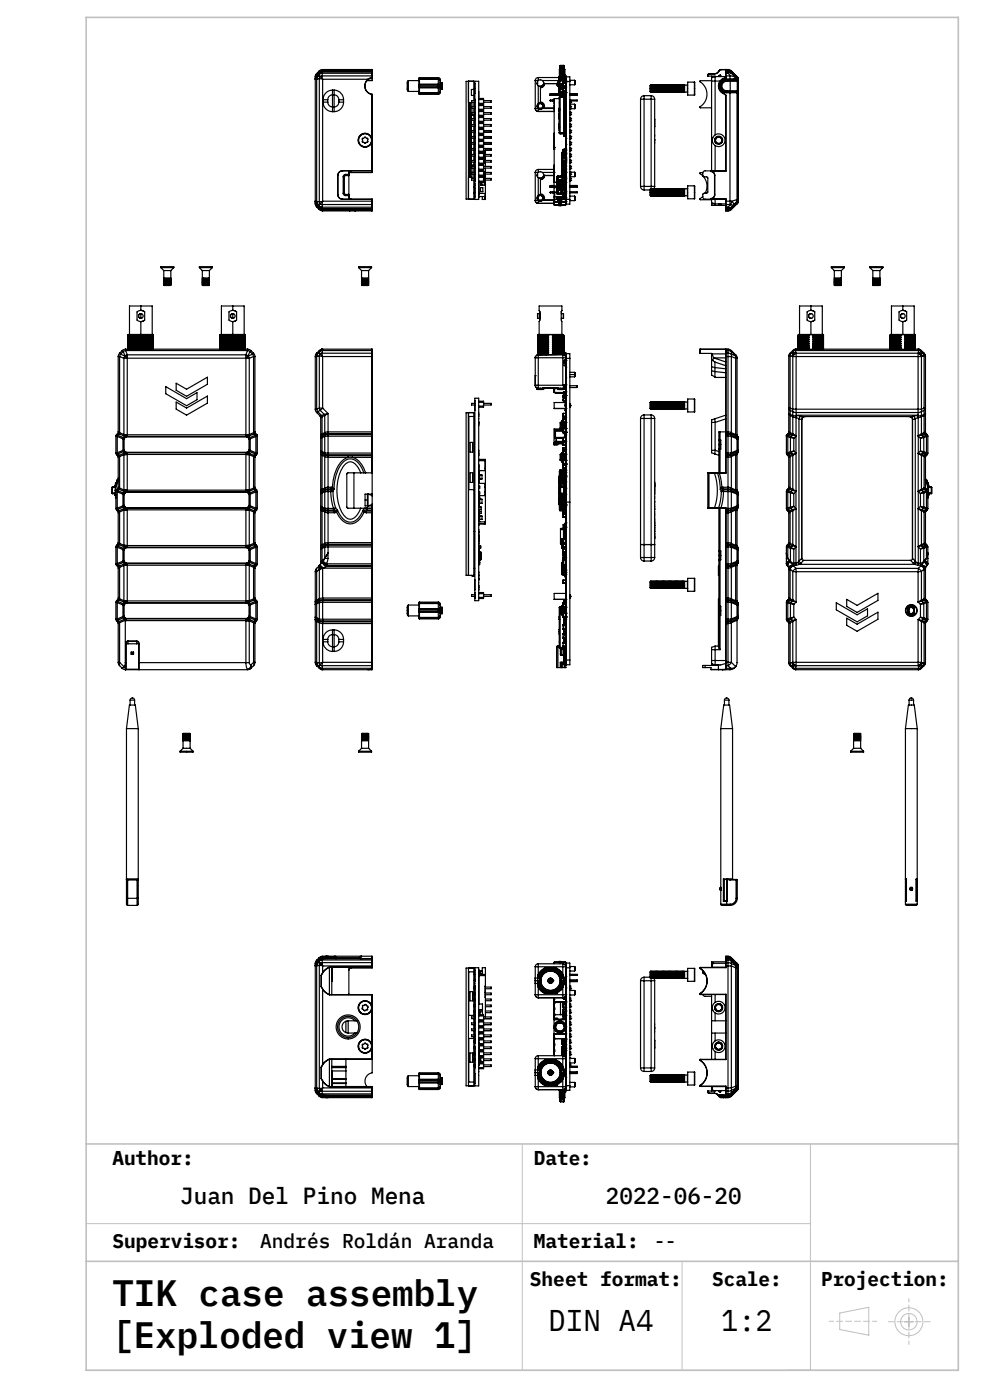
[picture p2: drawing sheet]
<svg xmlns="http://www.w3.org/2000/svg" width="210mm" height="297mm" viewBox="0 0 210 297" stroke-linecap="round" stroke-linejoin="round" font-family="sans-serif">
<defs><g id="words">
<g font-size="7.8">
<text x="23.8" y="277.1">TIK case assembly</text>
<text x="23.8" y="286">[Exploded view 1]</text>
</g>
<g font-size="6.3">
<text x="116.3" y="282.4">DIN A4</text>
<text x="153" y="282.4">1:2</text>
</g>
<g font-size="4.9">
<text x="38.2" y="255.3">Juan Del Pino Mena</text>
<text x="128.5" y="255.3">2022-06-20</text>
</g>
<g font-size="4.2">
<text x="23.8" y="247.1">Author:</text>
<text x="113.3" y="247.1">Date:</text>
<text x="23.8" y="264.8">Supervisor:</text>
<text x="55.2" y="264.8">Andrés Roldán Aranda</text>
<text x="113.3" y="264.8">Material:</text>
<text x="138.7" y="264.8">--</text>
<text x="112.4" y="272.8">Sheet format:</text>
<text x="151.1" y="272.8">Scale:</text>
<text x="174.2" y="272.8">Projection:</text>
</g>
</g></defs>
<g fill="none" stroke="#c0c0c0" stroke-width=".21">
<path d="M18.3 259.6h153.6M110.8 242.7v48M171.9 242.7v48h-4.7M144.7 267.6v23.1M178.1 278.5l6.2-1.2v6l-6.2-1.3zM192.8 279.4v2M191.8 280.4h2"/>
<circle cx="192.8" cy="280.4" r="2.97"/>
<circle cx="192.8" cy="280.4" r="1.75"/>
</g>
<path d="M188.3 280.4h9.1" fill="none" stroke="#c0c0c0" stroke-width=".21" stroke-dasharray="1.3 .6" stroke-dashoffset="-.1"/>
<path d="M192.8 285.2v-9.7" fill="none" stroke="#c0c0c0" stroke-width=".21" stroke-dasharray="1.3 .6" stroke-dashoffset=".5"/>
<path d="M186 280.3h-10.1" fill="none" stroke="#c0c0c0" stroke-width=".21" stroke-dasharray="1.3 .6" stroke-dashoffset=".3"/>
<path d="M18.3 3.7h185v287h-185zM18.3 242.7h185M18.3 267.6h185" fill="none" stroke="#c0c0c0" stroke-width=".35"/>
<g fill="none" stroke="#000" stroke-width=".25">
<path d="M66.9 16.8h.3M66.9 16.3v26.9M67.2 16.1l-.1 .3 .1 .4M67.2 16.1l-.3 .7M67.2 16v.1M67.2 16l-.3 .8M67.2 15.7l-.3 .6M67.2 15.6v.1M67.2 15.6l-.3 .7M67.2 15.7v.3M67.2 16.8v25.9M67.3 16l-.1 .3 .1 .4"/>
<path d="M67.3 16l.1 .1M67.3 16.7h.4M67.3 16.7l-.1 .1M67.3 16l-.1 .1M67.4 16.1l-.1 .6M67.4 16.1h.4M67.7 16.7h.6M67.7 15.5l.1 .1M67.7 15.4v.1M67.7 15v.1M67.7 15.1v.3M67.7 16.7v26.1"/>
<path d="M67.7 15.5l-.4 .5M67.7 15.4l-.5 .6M67.7 15.1l-.5 .6M67.7 15l-.5 .6M67.8 16.1v.1M67.8 15.8v.3M67.8 15.8l-.4 .3M67.8 16.2l-.1 .5M67.8 16.2l.5 .5M67.8 15.6v.2M68 15.3v.1M68.3 16.7l.1 .1"/>
<path d="M68.3 16.1v.6M68.3 16.1l-.5 .1M68.3 15.5l-.5 .1M68.3 15.3v.2M68.3 15.3l-.5 .3M68.3 15.3l-.6 .2M68.3 15.5v.6M68.3 16.1h10.6M68.3 15.5h10.6M68.4 15.2l-.1 .1M68.4 15.1l-.7 .3M68.4 15.1v.1"/>
<path d="M68.4 14.9l-.7 .2M68.4 14.7l-.7 .3M68.4 14.7v.2M68.4 14.9v.2M68.4 16.8v25.9M68.4 14.9h10.5M68.4 16.8h9.7M68.4 15.2h10.5M68.4 15.1h10.5M68.4 14.7h10.5M70.5 19.1a2.03 2.03 0 0 0-2 2.1M70.5 19.1v1"/>
<path d="M70.5 19.1h.4M70.9 19.1a2.02 2.02 0 0 1 2 2.1M70.9 19.1v1M77.9 17h1M78.1 16.8v.1M78.1 16.8a1.82 1.82 0 0 0-.7 1.9 1.82 1.82 0 0 0 1.5 1.3M78.1 16.9a1.78 1.78 0 0 0-.6 1.8 1.78 1.78 0 0 0 1.4 1.3M78.9 16.4l-.8 .4M78.9 16.4v.1M78.9 16.1v.3M78.9 16.1h.1M78.9 15.5v.1"/>
<path d="M78.9 15.2v.3M78.9 15.2v.1M78.9 15.1v.1M78.9 15.1h.1M78.9 14.9h.1M78.9 14.7v.2M78.9 14.9v.2M78.9 15.5v.6M78.9 16.5l-.8 .4M78.9 16.1v.4M78.9 15.3v.3M78.9 15.1v.2"/>
<path d="M78.9 16.5v.5M78.9 15.6v.5M78.9 16.5h.1M78.9 17l-1.1 .1M86.6 17.1a2.72 2.72 0 0 0-.1 2.2l.1 .1M86.6 17.1v2.3M86.6 17.1h2.3M86.6 19.4h2.3M88.9 18.1h.1M88.9 18.4h.1M88.9 18.4v.1M88.9 18.5l.1 .1"/>
<path d="M88.9 17.9v.2M88.9 19.6l.1 .1M88.9 18.5v1.1M88.9 16.9v1M88.9 19.8h.1M88.9 19.8l.1 .2M88.9 16.7h.1M88.9 16.7v.2M88.9 18.1v.3M88.9 19.6v.2M89 18.4v.2M89 17.8l-.1 .1"/>
<path d="M89 17.8v.3M89 18.6v1.1M89 16.8v1M89 16.8l-.1 .1M89 19.8v.2M89 16.5v.2M89 16.5l-.1 .2M89 16.7v.1M89 18.1v.3M89 19.7v.1M89 17.8h4M89 16.8h4"/>
<path d="M89 16.7h4M89 19.8h4M89 19.7h4M89 18.6h4M89 18.4h4M89 18.1h4M89 16.5h4M93 18.4v.2M93 17.8v.3M93 18.1l.4 .1M93 17.8l.3 .2 .1 .2M93 16.8v1"/>
<path d="M93 16.8l.3 .1 .1 .2M93 18.6v1.1M93 19.8v.2M93 16.5v.2M93 16.7l.4 .2M93 16.5l.3 .1 .1 .3M93 16.7v.1M93 18.1v.3M93 19.7v.1M93.4 18.2l-.4 .2M93.4 18.2l-.1 .3-.3 .1M93.4 17.1v1.1"/>
<path d="M93.4 18.2v1.2M93.4 19.4l-.1 .2-.3 .1M93.4 18h.4M93.4 18.4h.4M93.4 17.2l.1 .3 .3 .1M93.4 19.6l-.4 .2M93.4 19.6l-.1 .3-.3 .1M93.4 16.9v.2M93.4 19.4v.2M93.5 17.8l.3 .1M93.5 17.7l-.1-.2 .1 .3M93.5 18.7l-.1 .2 .1-.1"/>
<path d="M93.5 18.8h.3M93.5 17.7v.1M93.5 17.7h.3M93.5 18.7v.1M93.5 17.7l.3 .1M93.8 17.9v.1M93.8 18.4v.2M93.8 18.6l-.3 .1M93.8 18.9l-.3 .1-.1 .3M93.8 18.8v.1M93.8 17.6v.1M93.8 18.4h.1"/>
<path d="M93.8 18h.1M93.8 18.6v.1M93.8 18.7l-.3 .1M93.8 17.8v.1M93.8 18.7h.1M93.8 17.8h.1M93.8 17.7h.1M93.8 18.8h.1M93.8 17.7v.1M93.8 18v.4M93.8 18.7v.1M93.8 18.4v.1"/>
<path d="M93.8 18.5v.1M93.8 18.5v.2M93.8 17.8v.2M99.4 17.3v24.9M99.4 17.2v.1M100.5 19h-.5v1.2h.5M100.7 17.7v2.2M100.7 17.7h.1M100.7 19.9h.1M100.7 17.2h.8v25.1h-.8zM101.5 19.5h.1M113.5 17.1h.7"/>
<path d="M113.5 17.1h.1M113.5 17.1v5.9M113.9 17.6l.3 .6M113.9 17.6h.1M114.2 18.2l.4 .1M114.2 16.4v.7M114.2 16.4a.63 .63 0 0 0-.7 .7M114.2 17.1h.1M114.2 18.2v3.7M114.2 16.4h4.4M114.6 18.3h.1M114.6 18.6v3a.86 .86 0 0 1 .8 1.3"/>
<path d="M114.6 18.6h.1M115 17.1h3.5M115.3 17.6l-.1 .5-.6 .2M115.3 17.6h.1M115.5 17.7a.86 .86 0 0 1-.9 .9M115.5 17.7h2.6M115.5 17.7h.1M117.3 19.9h-.6l-.1 .1M117.3 19.9v.1M117.3 19.9h2.1M118.1 17.7l.1 .5 .3 .3M118.1 17.7h.1"/>
<path d="M118.2 17.6h.1M118.4 17.6l.2-.3-.2 .2 .2 .5M118.5 18.5h.1M118.6 19.4h.1M118.6 18.9h.1M118.6 18.3h.1M118.6 17.8h.1M118.6 18.8v.1M118.6 18.3v.1M118.6 19.5v.2h1.4M118.6 17.6h.1M118.6 17.4v.2"/>
<path d="M118.6 16.9v.2M118.6 16.4v.3M118.6 16.4h.1M118.6 16.3h.1M118.6 17.1h.1M118.6 16.7v.2M118.6 17.1v.3M118.6 17.6v.2M118.6 17.8v.5M118.6 18.4v.4M118.6 18.9v.5M118.6 19.4v.1"/>
<path d="M118.6 17.4h.1M118.6 16.9h.1M118.6 18.9h.7M118.6 18.3h.2M118.6 18.8h.1M118.6 19.5h.1M118.6 18.4h.1M118.6 17a.7 .7 0 0 0 0 1.2l-.4-.6M118.7 18.9v.5M118.7 19.4h.1M118.7 18.3h.1M118.7 19.7h.1"/>
<path d="M118.7 17.1l-.1 .1M118.7 17l-.1 .1M118.7 16.8l-.1 .1M118.7 16.6l-.1 .1M118.7 18.3v.6M118.7 19.4v.3M118.7 17.9h.4M118.7 17.9v.4M118.7 19.4v.1M118.7 19.4h.8M118.8 19.4h.1M118.8 17.1v.8h-.1"/>
<path d="M118.8 14.6l-.1 .1v3.2M118.8 17.1h.1M118.8 16.9v.2M118.8 16.7v.1M118.8 16.7h.1M118.8 16.6v.1M118.8 16.8v.1M118.8 16.5v.1M118.8 16.4v.1M118.8 16.2v.1M118.8 16.2h.1M118.8 16.1v.1"/>
<path d="M118.8 16.3v.1M118.8 16v.1M118.8 15.9v.1M118.8 16h.1M118.8 15.8h.1M118.8 15.7v.1M118.8 15.8v.1M118.8 15.6v.1M118.8 15.6h.1M118.8 15.5v.1M118.8 15.4h.1M118.8 15.3v.1"/>
<path d="M118.8 15.4v.1M118.8 15.2v.1M118.8 15.2h.1M118.8 15.1v.1M118.8 15.1h.1M118.8 15h.1M118.8 14.9v.1M118.8 14.9h.1M118.8 14.8v.1M118.8 14.8h.1M118.8 14.7v.1M118.8 14.7h.1"/>
<path d="M118.8 14.6v.1M118.8 14.6h.1M118.8 14.4h.1M118.8 14.4v.2M118.8 18.3v.6M118.8 17.1h.9M118.8 16.5h.9M118.8 16h.9M118.8 15.6h.9M118.8 15.2h.9M118.8 14.9h.9M118.8 14.6h.9"/>
<path d="M118.8 16.3h.9M118.8 16.9h.9M118.8 16.7h.9M118.8 16.8h.9M118.8 16.6h.9M118.8 16.4h.9M118.8 16.2h.9M118.8 16.1h.9M118.8 15.9h.9M118.8 15.8h.9M118.8 15.7h.9M118.8 18.3h.1"/>
<path d="M118.8 15.5h.9M118.8 15.4h.9M118.8 15.3h.9M118.8 15.1h.9M118.8 15h.9M118.8 14.8h.9M118.8 14.7h.9M118.8 18.5l.1 .1M118.8 18.5h.1M118.8 18.1h.1M118.8 18.1v.4M118.9 13.9l-.1 .5"/>
<path d="M118.9 14.5l-.1 .1M118.9 14.5h.1M118.9 14.4v.1M118.9 13.9l-.1 .1h.1M118.9 13.9v.1M118.9 13.9h.1M118.9 14v.4M118.9 13.9h.7M118.9 14.5h.7M118.9 14.4h.7M118.9 14h.7M118.9 18.6h.1"/>
<path d="M118.9 18.5v.1M118.9 18v.1M118.9 18l-.1 .1M118.9 18.1v.4M118.9 18.6h.2M118.9 18h.2M118.9 18.1h.2M118.9 18.5h.2M119.1 18.7l.1 .1M119.1 18.7h.1M119.1 17.9h.1M119.1 17.9v.8"/>
<path d="M119.2 18.8h.1M119.2 18.7v.1M119.2 17.8v.1M119.2 17.8l-.1 .1M119.2 17.9v.8M119.2 17.9h.1M119.2 18.8l.1 .1M119.2 18.7h.1M119.3 18.9h.1M119.3 18.9l.1 .1M119.3 18.7v.2M119.3 18.7h.1"/>
<path d="M119.3 17.9h.1M119.3 17.7v.2M119.3 17.9v.8M119.3 17.7l-.1 .1M119.4 18h.1M119.4 18.6h.1M119.4 17.9h.1M119.4 19.1h.1M119.4 17.5h.1M119.4 17.5v1.7M119.4 18.6h.7M119.4 17.9v.1"/>
<path d="M119.4 19.2h.1M119.4 18.2h.1M119.4 19.7v.8M119.5 17.5h.1M119.5 18.6h.1M119.5 17.5v1.7M119.5 18.3h.1M119.5 17.6l-.2 .1M119.5 19.2h.1M119.5 18.2h.1M119.5 17.6h.1M119.5 19.7v.8"/>
<path d="M119.5 19.2h.6M119.5 18.2h.6M119.5 17.4h.5M119.5 17.4l-.1 .1M119.5 17.4h.1M119.5 17.4l.2 .1M119.5 17.5h.5M119.5 19.5h.1M119.5 19.2v.3M119.6 19.5h.1M119.6 19.2v.3M119.6 19.5l.5 .1"/>
<path d="M119.6 19.5h.5M119.6 13.9l.1 .1M119.6 14.5l.1 .1M119.6 14.5h.1M119.6 14.4v.1M119.6 14.4h.1M119.6 14h.1M119.6 13.9v.1M119.6 13.9h.1M119.6 14v.4M119.6 17.5h.1M119.6 17.5v.1"/>
<path d="M119.7 17.4h.1M119.7 19.9v9M119.7 17.4v.1M119.7 17.5h.1M119.7 17.5v.1M119.7 17.1v.3M119.7 14.6l.1 .1v2.7M119.7 17.1h.1M119.7 16.9v.2M119.7 16.7v.1M119.7 16.7h.1M119.7 16.6v.1"/>
<path d="M119.7 16.8v.1M119.7 16.5v.1M119.7 16.4v.1M119.7 16.2v.1M119.7 16.2h.1M119.7 16.1v.1M119.7 16.3v.1M119.7 16v.1M119.7 15.9v.1M119.7 16h.1M119.7 15.8h.1M119.7 15.7v.1"/>
<path d="M119.7 15.8v.1M119.7 15.6v.1M119.7 15.6h.1M119.7 15.5v.1M119.7 15.4h.1M119.7 15.3v.1M119.7 15.4v.1M119.7 15.2v.1M119.7 15.2h.1M119.7 15.1v.1M119.7 15h.1M119.7 15.1h.1"/>
<path d="M119.7 14.9v.1M119.7 14.9h.1M119.7 14.8v.1M119.7 14.8h.1M119.7 14.7v.1M119.7 14.7h.1M119.7 14.6v.1M119.7 14.6h.1M119.7 14.4v.2M119.7 14v.4M119.7 18.6h.1M119.7 19.8h.1"/>
<path d="M119.7 19.7v.1M119.7 19.7h.1M119.7 18.5v.1M119.7 18.5h.3M119.8 18.4h.1M119.8 18.2v.2M119.8 19.7h.1M119.8 19.8h.1M119.8 19.5v.3M119.8 19.7l.1 .2M119.8 16.6h.2M119.8 16h.2"/>
<path d="M119.8 16.5h.2M119.8 17.1h.1M119.8 19.7h.2M119.9 17.2h.1M119.9 17.2h.2M119.9 18.4h.1M119.9 17.4h.1M119.9 18.2v.2M120 19.7h.1M120 17.5v.1M120 17.4v.1M120 17.5h.1"/>
<path d="M120 17.4h.1M120 19.3h.1M120 17.6h.1M120 19.2v.1M120 18.2v.3M120 18.4h.1M120 16v.5M120 16.5v.1M120 17.2v.3M120 18.5v.1M120 17.6h-.5M120 18.5h.1"/>
<path d="M120 18.6h.1M120 19.9v9M120 19.6h.1M120 16.6l.1 .1M120 16.6v.2h-.1v.4M120.1 17.2h.1M120.1 17.3v26h.8v-1M120.1 17.3v-1h.8v1M120.1 18.6h-.1M120.1 17.3h.8M120.1 18.4h.1M120.1 17.5h.1"/>
<path d="M120.1 19.6h.1M120.1 19.5h.1M120.1 18.5h.1M120.1 19.9h-.5v9M120.1 18.4h-.3M120.9 19.9h1.5v.1M120.9 17.3v25M120.9 18h1M120.9 17h1M121.9 17l.1 .2v.7l-.1 .1M121.9 17v1M138 18v1.5"/>
<path d="M138 18l-.1 .2v1.2l.1 .1M138 18h.1M138 19.5h.1M138 18l.1 .2M138.1 18.2v1.2M138.1 19.4l.1 .1M138.1 19.4l-.1 .1M138.2 18v1.5M138.2 18l-.1 .2M138.2 18h.1M138.2 19.5h.1M138.3 18v1.5"/>
<path d="M138.3 18l.1 .2M138.4 18.2v1.2M138.4 19.4l.1 .1M138.4 19.4l-.1 .1M138.5 18v1.5M138.5 18h.1M138.5 19.5h.1M138.5 18l-.1 .2M138.5 18l.1 .2M138.6 18.2v1.2M138.6 19.4l-.1 .1M138.6 19.4l.1 .1"/>
<path d="M138.7 18v1.5M138.7 18h.1M138.7 19.5h.1M138.7 18l-.1 .2M138.8 18v1.5M138.8 18l.1 .2M138.9 18.2v1.2M138.9 19.4l.1 .1M138.9 19.4l-.1 .1M139 18v1.5M139 18h.1M139 19.5h.1"/>
<path d="M139 18l-.1 .2M139 18l.1 .2M139.1 18.2v1.2M139.1 19.4l.1 .1M139.1 19.4l-.1 .1M139.2 18v1.5M139.2 18h.1M139.2 19.5h.1M139.2 18l-.1 .2M139.3 18v1.5M139.3 18l.1 .2M139.4 18.2v1.2"/>
<path d="M139.4 19.4l-.1 .1M139.4 19.4l.1 .1M139.5 18v1.5M139.5 18h.1M139.5 19.5h.1M139.5 18l-.1 .2M139.5 18l.1 .2M139.6 18.2v1.2M139.6 19.4l.1 .1M139.6 19.4l-.1 .1M139.7 18v1.5M139.7 18h.1"/>
<path d="M139.7 19.5h.1M139.7 18l-.1 .2M139.8 18v1.5M139.8 18l.1 .2M139.9 18.2v1.2M139.9 19.4l.1 .1M139.9 19.4l-.1 .1M140 18v1.5M140 18h.1M140 19.5h.1M140 18l-.1 .2M140 18l.1 .2"/>
<path d="M140.1 18.2v1.2M140.1 19.4l.1 .1M140.1 19.4l-.1 .1M140.2 18v1.5M140.2 18h.1M140.2 19.5h.1M140.2 18l-.1 .2M140.3 18v1.5M140.3 18l.1 .2M140.4 18.2v1.2M140.4 19.4l-.1 .1M140.4 19.4l.1 .1"/>
<path d="M140.5 18v1.5M140.5 18h.1M140.5 19.5h.1M140.5 18l-.1 .2M140.5 18l.1 .2M140.6 18.2v1.2M140.6 19.4l-.1 .1M140.6 19.4l.1 .1M140.7 18v1.5M140.7 18h.1M140.7 19.5h.1M140.7 18l-.1 .2"/>
<path d="M140.8 18v1.5M140.8 18l.1 .2M140.9 18.2v1.2M140.9 19.4l.1 .1M140.9 19.4l-.1 .1M141 18v1.5M141 18h.1M141 19.5h.1M141 18l-.1 .2M141 18l.1 .2M141.1 18.2v1.2M141.1 19.4l.1 .1"/>
<path d="M141.1 19.4l-.1 .1M141.2 18v1.5M141.2 18h.1M141.2 19.5h.1M141.2 18l-.1 .2M141.3 18v1.5M141.3 18l.1 .2M141.4 18.2v1.2M141.4 19.4l.1 .1M141.4 19.4l-.1 .1M141.5 18v1.5M141.5 18h.1"/>
<path d="M141.5 19.5h.1M141.5 18l-.1 .2M141.5 18l.1 .2M141.6 18.2v1.2M141.6 19.4l.1 .1M141.6 19.4l-.1 .1M141.7 18v1.5M141.7 18h.1M141.7 19.5h.1M141.7 18l-.1 .2M141.8 18v1.5M141.8 18l.1 .2"/>
<path d="M141.9 18.2v1.2M141.9 19.4l-.1 .1M141.9 19.4l.1 .1M142 18v1.5M142 18h.1M142 19.5h.1M142 18l-.1 .2M142 18l.1 .2M142.1 18.2v1.2M142.1 19.4l.1 .1M142.1 19.4l-.1 .1M142.2 18v1.5"/>
<path d="M142.2 18h.1M142.2 19.5h.1M142.2 18l-.1 .2M142.3 18v1.5M142.3 18l.1 .2M142.4 18.2v1.2M142.4 19.4l-.1 .1M142.4 19.4l.1 .1M142.5 18v1.5M142.5 18h.1M142.5 19.5h.1M142.5 18l-.1 .2"/>
<path d="M142.5 18l.1 .2M142.6 18.2v1.2M142.6 19.4l-.1 .1M142.6 19.4l.1 .1M142.7 18v1.5M142.7 18h.1M142.7 19.5h.1M142.7 18l-.1 .2M142.8 18v1.5M142.8 18l.1 .2M142.9 18.2v1.2M142.9 19.4l.1 .1"/>
<path d="M142.9 19.4l-.1 .1M143 18v1.5M143 18h.1M143 19.5h.1M143 18l-.1 .2M143 18l.1 .2M143.1 18.2v1.2M143.1 19.4l.1 .1M143.1 19.4l-.1 .1M143.2 18v1.5M143.2 18h.1M143.2 19.5h.1"/>
<path d="M143.2 18l-.1 .2M143.3 18v1.5M143.3 18l.1 .2M143.4 18.2v1.2M143.4 19.4l-.1 .1M143.4 19.4l.1 .1M143.5 18v1.5M143.5 18h.1M143.5 19.5h.1M143.5 18l-.1 .2M143.5 18l.1 .2M143.6 18.2v1.2"/>
<path d="M143.6 19.4l-.1 .1M143.6 19.4l.1 .1M143.7 18v1.5M143.7 18h.1M143.7 19.5h.1M143.7 18l-.1 .2M143.8 18v1.5M143.8 18l.1 .2M143.9 18.2v1.2M143.9 19.4l-.1 .1M143.9 19.4l.1 .1M144 18v1.5"/>
<path d="M144 18h.1M144 19.5h.1M144 18l-.1 .2M144 18l.1 .2M144.1 18.2v1.2M144.1 19.4l-.1 .1M144.1 19.4l.1 .1M144.2 18v1.5M144.2 18h.1M144.2 19.5h.1M144.2 18l-.1 .2M144.3 18v1.5"/>
<path d="M144.3 18l.1 .2M144.4 18.2v1.2M144.4 19.4l.1 .1M144.4 19.4l-.1 .1M144.5 18v1.5M144.5 18h.1M144.5 19.5h.1M144.5 18l-.1 .2M144.5 18l.1 .2M144.6 18.2v1.2M144.6 19.4l.1 .1M144.6 19.4l-.1 .1"/>
<path d="M144.7 18v1.5M144.7 18h.1M144.7 19.5h.1M144.7 18l-.1 .2M144.8 18v1.5M144.8 18l.1 .2M144.9 18.2v1.2M144.9 19.4l.1 .1M144.9 19.4l-.1 .1M145 18v1.5M145 18h.1M145 19.5h.1"/>
<path d="M145 18l-.1 .2M145 18l.1 .2M145.1 18.2v1.2M145.1 19.4l-.1 .1M145.1 19.4l.1 .1M145.2 18v1.5M145.2 18h.6M145.2 19.5h.6M145.2 18l-.1 .2M145.8 19.5l.1 .1M145.8 18v1.5M145.9 18h-.1"/>
<path d="M147.3 17.4v2.8M147.3 17.4h-1.4v2.8h1.4M150.1 15.9h.1M150.1 15.9l.1 .2M150.2 16.1l1.5 .1M150.2 15.9v.2M150.4 15.7l-.2 .2M150.4 15.6v.1M150.4 15.6l-.3 .3M150.4 15.7h1.1M150.4 15.6h1.1M150.9 16.5v.7"/>
<path d="M150.9 17.1h-2.3l-.2 .2a3.3 3.3 0 0 1 .1 5.5l2.4 .1M150.9 16.1v.4M150.9 17.2v19M150.9 17.2h1.8M151.5 15.6v.1M151.7 16.2v12.4M151.7 16.2h2.2M151.7 16.2l-.8 .3M152.4 15.1h.1M152.4 15.1l-.4 .4-.5 .1M152.5 15.1a1.01 1.01 0 0 1-1 .6M152.7 18.4h.1"/>
<path d="M152.7 18.1h.1M152.7 18.4l.1 .1M152.7 15.9v.3M152.7 15.9l-.2 .1v.2M152.7 18.1v.3M152.7 15.9h.1M152.8 18l-.1 .1M152.8 15.9v.3M152.8 15.9l.1 .3M152.8 18.1v.3M152.8 18.4h.1M152.8 18h.1"/>
<path d="M152.8 18.5h.1M152.8 18.1h.1M152.8 18v.1M152.8 18.4v.1M152.8 18.5l.6 .8 .7 .3M152.9 18.1h-.1M152.9 14.8l-.4 .3M152.9 14.7l-.5 .4M152.9 14.7v.1M152.9 14.8h1M152.9 14.7h1.5M153.2 16.8h.1"/>
<path d="M153.2 16.8a1.75 1.75 0 0 0-.8 1.7 1.75 1.75 0 0 0 1.2 1.4M153.2 16.8a1.7 1.7 0 0 0-.7 1.7 1.7 1.7 0 0 0 1.2 1.4M153.2 16.8h1.6M153.6 19.9l.3 .3M153.7 19.9h-.1M153.7 19.9l.3 .3M153.9 16.1v.4M153.9 15.3v.3M153.9 15.1v.2M153.9 14.8l.1 .1M153.9 14.8v.1M153.9 14.9v.2"/>
<path d="M153.9 15.6v.5M153.9 16.5h.1M153.9 16.5l-.7 .3M154 16.5l-.8 .3M154 16.1v.4M154 16.1h-.1M154 15.5l-.1 .1M154 15.2v.3M154 15.2l-.1 .1M154 15.1v.1M154 15.1h-.1M154 14.9h-.1"/>
<path d="M154 14.9v.2M154 15.5v.6M154 14.9h.4M154 15.2h.4M154 15.1h.4M154 16.1h.8M154 15.5h.4M154.1 17a1.25 1.25 0 0 0-1.2 1.2 1.25 1.25 0 0 0 1.2 1.3M154.1 17v.2M154.1 17.2a1 1 0 0 0-1 1 1 1 0 0 0 1 1M154.1 19.2v.3M154.1 16.9a1.38 1.38 0 0 0-1.4 1.4 1.38 1.38 0 0 0 1.4 1.4"/>
<path d="M154.1 16.9l-.7 .3-.6 .8M154.1 19.6v.1M154.1 16.9l.5 .1M154.1 17.2h.8M154.1 16.9l1 .1M154.1 19.7h.7M154.1 19.5h.8M154.1 17h.8M154.1 19.2h.8M154.4 15.5l.4-.1 .3 .1M154.4 15.2v.3M154.4 15.2l.7 .3"/>
<path d="M154.4 15.1v.1M154.4 15.1l.7 .3M154.4 14.9l.7 .2M154.4 14.7l.7 .3M154.4 14.7v.2M154.4 14.9v.2M154.4 15.5l.6 .6M154.6 19.5l-.5 .1M154.8 19.7h1.5M154.8 16.8l1.4 .1M154.8 16.1v.7M154.8 16.8h1.5"/>
<path d="M154.8 16.8h.1M154.8 19.7v23M154.9 19.2v.3M154.9 19.2h1.5M154.9 17.2h1.5M154.9 17v.2M154.9 17h1.3l.2 .2M154.9 17.2v2M155 16.1h-.2M155 16.1l1.1 .4M155.1 19.5l-1 .1M155.1 15.4v.1"/>
<path d="M155.1 15v.1M155.1 15.1v.3M155.1 15.5l1 1.1M155.1 15.4l1.2 1.2M155.1 15.1l1.2 1.3M155.1 15l1.2 1.2M156 19.5l.2 .1M156.1 16.6l-1.3 .2M156.1 16.6l.2 .1M156.2 19.6l-1.4 .1M156.2 19.6l.1 .1M156.2 16.9l-.2 .1"/>
<path d="M156.2 16.9l.1 .1M156.3 19.5l-.1 .1M156.3 16.8l-.1 .1M156.3 16.8v.3M156.3 19.4v.3M156.3 16.6v.1M156.3 17h.2M156.3 16.6l.2 .1M156.3 16.2v.2M156.3 16.2l.3 .4M156.3 16.4v.2M156.3 16.7v.1"/>
<path d="M156.3 19.7v22.6M156.3 16.6l.3 .1M156.3 16.4l.3 .2M156.4 19.2l-.2 .3h-1.3M156.4 17.2v2M156.5 16.7h-.2M156.5 16.7v.3M156.5 17v25.3M156.5 17h.1M156.6 16.7v.3M156.6 16.6v.1M156.6 17v25.5"/>
<path d="M68.5 21.7a2.01 2.01 0 0 0 2 2M68.5 21.7h1M68.5 21.2h1M68.5 21.2v.5M69.5 21.7a1.01 1.01 0 0 0 1 1M69.5 21.2v.5M70.5 20.1a1.01 1.01 0 0 0-1 1M70.5 22.7v1M70.5 20.1v2.6M70.5 23.7h.4M70.5 20.1h.4M70.5 22.7h.4"/>
<path d="M70.9 20.1a1.01 1.01 0 0 1 1 1.1M70.9 22.7v1M70.9 20.1v2.6M71.6 37.2h.1M71.6 37.2v4M71.7 37.2v4M71.9 21.7a1.01 1.01 0 0 1-1 1M71.9 21.7h1M71.9 21.2h1M71.9 21.2v.5M72.7 36.2a1.05 1.05 0 0 0-1.1 1M72.7 36.2a1 1 0 0 0-1 1"/>
<path d="M72.7 36.2h.1M72.7 36.2h6.2M72.8 37.5h.3M72.8 37.5v3.5M72.9 21.7a2.01 2.01 0 0 1-2 2M72.9 21.2v.5M73.1 37.5v3.5M73.3 37l-.4 .1-.1 .4M73.3 37v.2M73.3 37.2l-.2 .3M73.3 37.2h.7M73.3 37h.7"/>
<path d="M74 37v.2M74 36.7v.3M74 36.7h.1M74 37h.1M74 37.2h.1M74 37.2v4.1M74.3 36.2l-.3 .5M74.5 36.2l-.4 .2-.1 .3M78.9 29.5a1.48 1.48 0 0 0-2.3-1 1.48 1.48 0 0 0 0 2.5 1.48 1.48 0 0 0 2.3-1M78.9 36.2h-6.2M78.9 29.5v.5M78.9 20v9.5"/>
<path d="M78.9 30v6.2M78.9 20h.1M78.9 20v16.6h-4.9M89 20h4M99.4 21.8h.7v.8M99.6 21.8v15.8M99.8 21.8v15.8M100 34h.7M100 34.4h.7M100 31.5h.7M100 31.9h.7M100 32.8h.7"/>
<path d="M100 33.1h.7M100 30.6h.7M100 30.2h.7M100 27.7h.7M100 28h.7M100 29h.7M100 29.3h.7M100 25.2h.7M100 25.5h.7M100 26.4h.7M100 26.8h.7M100.1 36.9v.7h-.7"/>
<path d="M100.1 23v.9M100.1 24.2v.3M100.1 35v.3M100.1 35.7v.9M100.5 24.5h-.5v10.5h.5M100.5 21.3v-4h-1.6v24.9h1.6M100.5 21.7v.9M100.5 23v.9M100.5 24.2v1M100.5 25.5v.9M100.5 26.8v.9M100.5 28v1"/>
<path d="M100.5 29.3v.9M100.5 30.6v.9M100.5 31.9v.9M100.5 33.1v.9M100.5 34.4v.9M100.5 35.7v.9M100.5 36.9v1M100.5 38.2v4.1l-1.1-.1M100.5 39.6h.2M100.7 39v.4M100.7 39.9v1.9M100.7 39.4h.1"/>
<path d="M100.7 39.9h.1M100.7 39h.1M100.7 21.3h-.7v.4h.7M100.7 22.6h-.7v.4h.7M100.7 23.9h-.7v.3h.7M100.7 35.3h-.7v.4h.7M100.7 36.6h-.7v.3h.7M100.7 37.9h-.7v.3h.7M100.7 21h.1M100.7 38.5h.1M101.5 20.9h1.1v17.8h-1.1M101.5 38.4h1.1"/>
<path d="M101.5 37.2h1.1M101.5 35.9h1.1M101.5 34.6h1.5M101.5 33.3h1.1M101.5 32.1h1.1M101.5 30.8h1.1M101.5 29.5h1.1M101.5 28.3h1.1M101.5 27h1.1M101.5 25.7h1.1M101.5 24.5h1.1M101.5 23.2h1.1"/>
<path d="M101.5 21.9h1.1M101.5 37.6h1.1M101.5 37.4h1.1M101.5 36.4h1.1M101.5 36.1h1.1M101.5 35.1h1.1M101.5 33.8h1.1M101.5 33.6h1.1M101.5 34.9h1.1M101.5 32.6h1.1M101.5 32.3h1.1M101.5 31.3h1.1"/>
<path d="M101.5 30h1.1M101.5 29.8h1.1M101.5 31h1.1M101.5 28.7h1.1M101.5 27.5h1.1M101.5 28.5h1.1M101.5 26.2h1.1M101.5 26h1.1M101.5 24.9h1.1M101.5 27.2h1.1M101.5 23.7h1.1M101.5 23.4h1.1"/>
<path d="M101.5 24.7h1.1M101.5 22.4h1.1M101.5 22.2h1.1M101.5 21.1h1.1M101.5 20.6h.1M101.6 38.7v2.3M101.9 39.8h.5v.9h-.5zM102 38.7v.6h1M102.1 38.7v.6M102.2 38.7v.6M102.6 37h.1h-.1M102.6 21.3h1.6v.4h-1.6"/>
<path d="M102.6 22.6h1.6v.4h-1.6M102.6 23.9h1.6v.3h-1.6M102.6 25.2h1.6v.3h-1.6M102.6 26.4h1.6v.4h-1.6M102.6 27.7h1.6v.3h-1.6M102.6 29h1.6v.3h-1.6M102.6 30.2h1.6v.4h-1.6M102.6 31.5h1.6v.4h-1.6M102.6 32.8h1.6v.3h-1.6M102.6 34h1.6v.4h-1.6M102.6 35.3h1.6v.4h-1.6M102.6 36.6h1.6v.3h-1.6"/>
<path d="M102.6 37.9h1.6v.3h-1.6M102.6 36.5l.1 .1M102.6 36.4h.4M102.6 32.1h.4M102.7 33.3v.5M102.7 32.1v.7M102.7 33.1v.9M102.7 34.4v.2M102.7 34.5v.1M102.7 33.6v.3M102.7 36.9v1M102.7 38.2v1.1"/>
<path d="M102.9 38.9v.4M102.9 37.8v.1M102.9 36.4v.2M102.9 37.1v.1M102.9 32.1v.7M102.9 33.1v.9M102.9 34.4v.2M102.9 36.9v.2M102.9 37.2v.6M102.9 38.2v.7M102.9 32.6h.1M102.9 38.9h.1"/>
<path d="M102.9 33.3h.1M102.9 37.8h.1M102.9 37.2h.1M102.9 37.1h.1M103 38.9v.4M103 37.8v.1M103 36.4v.2M103 37.1v.1M103 31.9v.9M103 33.1v.9M103 34.4v.9M103 35.7v.7"/>
<path d="M103 36.9v.2M103 37.2v.6M103 38.2v.7M103 39.3v2.7M113.5 36.6h.7M113.5 36.6h.1M113.5 23a.63 .63 0 0 0 .7 .6M113.5 23h.7M113.5 23h.1M113.5 36.6v5.9M113.9 37.1l.3 .6M113.9 22.5l.3 .5"/>
<path d="M113.9 37.1h.1M113.9 22.5h.1M114.2 37.7l.4 .1M114.2 35.9v.7M114.2 35.9a.64 .64 0 0 0-.7 .7M114.2 22.2l-.1 .3M114.2 23v.6M114.2 22.2v.5M114.2 23h.1M114.2 36.6h.1M114.2 37.7v3.7M114.2 23.6h3.4"/>
<path d="M114.2 35.9h3.3M114.2 23.6h.1M114.2 23l.4 .2M114.6 22l.3 .1 .2 .4M114.6 22l-.4 .2M114.6 37.8h.1M114.6 23.2h.1M114.6 22h.1M114.6 38.1v3a.86 .86 0 0 1 .8 1.3M114.6 38.1h.1M115 23l-.4 .2M115 36.6h2.6"/>
<path d="M115 23h2.6M115.3 37.1l-.1 .5-.6 .2M115.3 22.5l-.3 .5M115.3 37.1h.1M115.3 22.5h.1M115.4 22.9h2.2M115.5 37.2a.86 .86 0 0 1-.9 .9M115.5 22.5l-.1 .4M115.5 37.2h2M115.5 37.2h.1M116.6 39.5l.1 .2h.6M116.6 39.5h.7"/>
<path d="M116.6 39.5a.19 .19 0 0 0 .2 .2 .19 .19 0 0 0 .2-.2M116.6 20l.2 .2M116.6 20h.7M116.6 39.5h.1M116.6 20h.1M116.7 21.3l.6 .1M116.7 21.3h.6M116.7 21.3h.2M116.7 21.3h.1M116.8 20.2h.5M117.3 39.4h-.6l-.1 .1M117.3 39.5v.2"/>
<path d="M117.3 39.4v.1M117.3 20v.2M117.3 39.7h.2M117.3 39.4h.2M117.3 20.2h2.1M117.3 39.5h.2M117.3 20h2.1M117.3 21.2l-.6 .1M117.3 21.3v.1M117.3 21.2v.1M117.3 21.4h.3M117.3 21.2h.3"/>
<path d="M117.3 21.3h.3M117.5 31.3h.1M117.5 37.1h.1M117.5 39.8h.6M117.5 31.6h.1M117.5 36.6h.1M117.6 38.7h.1M117.6 28.3l-.1 3.3M117.6 35l-.1 8.4M117.6 38.7h.5M118.1 39.3l-.4 .5M118.2 37.6h.1"/>
<path d="M118.2 37.6v3.3M118.3 38.9h.1M118.3 37.7h.1M118.3 37.6v3.3M118.3 38.7h.1M118.3 38.4h.1M118.3 37.8h.1M118.3 37.4h.1M118.3 38.3h.1M118.3 38.9h.2M118.3 38h.1M118.3 37.7v.3"/>
<path d="M118.3 39.7v.6M118.3 37.4l-.2 .2M118.3 37.6h.1M118.3 37.4l-.2 .2v3.3l.2 .3M118.3 37.5l-.1 .1M118.3 37.5v.1M118.3 37.4h1.5M118.3 37.6h.6M118.3 37.5h.5M118.4 38.3h.1M118.4 38h.1M118.4 38v.3"/>
<path d="M118.4 38.3l-.1 .6M118.4 37.6l-.1 .1M118.4 37.6h.1M118.4 37.4h.1M118.5 38.9v.8M118.5 39.7h-.2M118.6 38.4v.2M118.6 38.8v.2M118.6 39.2v.2M118.6 39.6v.2M118.6 39.4h.2M118.6 38.4h.2"/>
<path d="M118.6 39h.2M118.6 39.8h.2M118.6 39.6h.2M118.6 39.2h.2M118.6 38.8h.2M118.6 38.6h.2M118.6 39.8h.1M118.6 39.6h.1M118.6 39.4h.1M118.6 39.2h.1M118.6 39h.1M118.6 38.8h.1"/>
<path d="M118.6 38.6h.1M118.6 38.4h.1M118.6 20.9h-1v17.8M118.6 26.2h.1M118.6 25.7h.1M118.6 24.5h.1M118.6 23.7h.1M118.6 27.5h.1M118.6 27.2h.1M118.6 24.7h.1M118.6 26.4h.1M118.6 23.8h.1"/>
<path d="M118.6 24.2h.1M118.6 22.9h.1M118.6 21.8h.1M118.6 26.3h.1M118.6 25.9h.1M118.6 25.2h.1M118.6 25.5h.1M118.6 23.5h.1M118.6 23.4h.1M118.6 24.8h.1M118.6 24.9h.1M118.6 24.6h.1"/>
<path d="M118.6 24.4h.1M118.6 24.3h.1M118.6 27.6h.1M118.6 27.3h.1M118.6 27.1h.1M118.6 24h.1M118.6 25h.1M118.6 26.7h.1M118.6 26.6h.1M118.6 26.5h.1M118.6 23h.1M118.6 24.1h.1"/>
<path d="M118.6 23.3h.1M118.6 26.9h.1M118.6 28.2h.2M118.6 28.2l.2 .2M118.6 20.7v7.5M118.6 28.2h.1M118.7 39.6h.1M118.7 39h.1M118.7 38.8h.1M118.7 39.8h.1M118.7 39.2h.1M118.7 38.4h.1"/>
<path d="M118.7 39.4h.1M118.7 38.6h.1M118.7 38.4v.2M118.7 38.8v.2M118.7 39.2v.2M118.7 39.6v.2M118.8 39.6h-.1M118.8 39.2h-.1M118.8 38.4h-.1M118.8 38.8h-.1M118.8 39.6h.1M118.8 39h.1"/>
<path d="M118.8 39.8h.1M118.8 39.2h.1M118.8 39.4h.1M118.8 38.8h.1M118.8 28.2h.1M118.8 38.4h.1M118.8 38.6h.1M118.8 39.4h-.1M118.8 38.6h-.1M118.8 38.2v2.2M118.8 39.8h-.1M118.8 39h-.1"/>
<path d="M118.8 38.2h.1M118.8 20.6l-.2 .1M118.8 20.5l-.2 .2M118.8 20.6h.1M118.8 20.5v7.9M118.8 28.2h.8M118.8 20.6h.8M118.8 28.4h.8M118.8 20.5h.8M118.8 28.4h.1M118.8 37.4h.1M118.8 37.6h.1"/>
<path d="M118.8 37.4l.2 .1M118.8 37.5h.2M118.8 37.5v.1M118.9 38.1h.1M118.9 38.1v.1M118.9 38.2h.1M118.9 38.2h-.1M118.9 38.1l-.1 .1M118.9 38.2v2.2M118.9 38.2h.3M118.9 38.1h.3M118.9 37.4h.1"/>
<path d="M118.9 37.6h.1M118.9 37.6l.5 .2M119 37.5v.1M119 37.5l-.1 .1M119 39.4h.3M119 38.6h.3M119 39h.3M119 39.8h.3M119 39.8h.1M119 39.7h.1M119 39.4h.1M119 39.3h.1"/>
<path d="M119 38.9h.1M119 38.5h.1M119 39.6h.1M119 39h.1M119 38.4h.3v.2M119 39.2h.3v.2M119 38.4v.2M119 38.8v.2M119 39.2v.2M119 39.6v.2M119 38.8h.3M119 39.2h.1"/>
<path d="M119 38.8h.1M119 38.6h.1M119 38.4h.1M119 39.2l.1 .1M119 38.4l.1 .1M119 37.6l.4 .1M119 37.6h-.1M119 37.5h.1M119.1 38.1v.3M119.1 38.6v.2M119.1 39v.2M119.1 39.4v.2"/>
<path d="M119.1 39.8v.2M119.1 39.6h.1M119.1 38.8h.1M119.1 39.8h-.1M119.1 39h-.1M119.1 37.4h.1M119.1 37.5l.3 .1M119.1 37.5l.1 .1M119.1 37.5h.1M119.1 38.1v2.3M119.1 39.7h.1M119.1 39.3l-.1 .1"/>
<path d="M119.1 38.9h.1M119.1 38.5l-.1 .1M119.1 39h.1M119.1 39.8h.1M119.2 39.4h.1M119.2 39h.1M119.2 39.8h.1M119.2 39.6h.1M119.2 38.6h.1M119.2 39.2h.1M119.2 38.8h.1M119.2 38.4h.1"/>
<path d="M119.2 37.4h.1M119.2 37.6h.1M119.2 37.6h.6M119.2 37.2v.1M119.2 37.2h.1M119.2 32.4h.1M119.2 32.4v4.8M119.2 38.1v.1M119.2 38.1l.1 .1M119.2 38.1h.1M119.2 38.2h.1M119.2 32.3v.1"/>
<path d="M119.2 37.3h.4M119.2 37.2h.4M119.2 37.3h.1M119.3 39.2h-.3M119.3 39h.1M119.3 39.8h.1M119.3 39.6h.1M119.3 38.4h-.3M119.3 38.4v.2M119.3 38.8v.2M119.3 39.2v.2M119.3 39.6v.2"/>
<path d="M119.3 39.6h-.3M119.3 38.8h-.3M119.3 38.2l.3 .2M119.3 37.8h.1M119.3 38.8h.1M119.3 39.4h.1M119.3 38.6h.1M119.3 38.2h.1M119.3 32.3h.1M119.3 34.1h.1M119.3 32.3h-.1M119.3 31.7h.1"/>
<path d="M119.3 33.5h.1M119.3 31.8v.5M119.3 33.5v.6M119.3 32.3h.4M119.3 32.3l.4 .1M119.3 34.1h.4M119.4 37.6h.1M119.4 37.8h.1M119.4 37.7v.1M119.4 37.8h.3M119.4 37.7h.3M119.4 20.1h.1"/>
<path d="M119.4 20.6h.1M119.5 20.1h.1M119.5 20.6h.1M119.5 32.4h-.3M119.6 37.6h.1M119.6 38.5h.1M119.6 38.4h.1M119.6 38.4v.1M119.6 38.5v1.6M119.6 32.4v1.1M119.6 34.1v3.1M119.6 37.2h.1"/>
<path d="M119.6 37.3h.1M119.6 35.2h.1M119.6 35h.1M119.6 34.6h.1M119.6 34.4h.1M119.6 35.9h.1M119.6 35.6h.1M119.6 33.3h.1M119.6 33.1h.1M119.6 32.5h.1M119.6 32.7h.1M119.6 37.1h.1"/>
<path d="M119.6 36.9h.1M119.6 36.5h.1M119.6 36.3h.1M119.6 37.1h.3M119.6 35.2h.5M119.6 34.6h.5M119.6 35.9h.5M119.6 33.3h.4M119.6 32.7h.5M119.6 36.5h.5M119.6 37.2v.1M119.6 26.3v1.6"/>
<path d="M119.6 27.9h.1M119.6 26.3h.1M119.6 27.8h.1M119.6 24.3h.1M119.6 21.9h.1M119.6 25.3h.1M119.6 22.9h.1M119.6 20.5h.1M119.6 28.9h.1M119.6 32.4h.1M119.6 34.1h.1M119.6 32.4l.1 .1"/>
<path d="M119.6 34.2h.1M119.6 31.7h.1M119.6 32.4v.1M119.6 34.1v.3M119.6 28.9h.5M119.7 31.6h.1M119.7 33.4h.1M119.7 32.5h.3M119.7 34.2l.3 .1M119.7 32.5h.1M119.7 34.2h.1M119.7 32.3h.1"/>
<path d="M119.7 31.7h.1M119.7 34.1h.1M119.7 33.5h.1M119.7 31.7v.6M119.7 33.5v.6M119.7 31.7l-.4 .1M119.7 31.7l.3 .1M119.7 31.7h-.4M119.7 33.5h.3M119.7 33.5h-.4M119.7 32.4h.1M119.7 35.2l-.1 .4"/>
<path d="M119.7 34.6l-.1 .4M119.7 35.9l-.1 .4M119.7 33.3l-.1 .2M119.7 32.7l-.1 .4M119.7 37.1l-.1 .1M119.7 36.5l-.1 .4M119.7 32.5v.2M119.7 33.1v.2M119.7 34.4v.2M119.7 35v.2M119.7 35.6v.3M119.7 36.3v.2"/>
<path d="M119.7 36.9v.2M119.7 34.4h.4M119.7 35.6h.4M119.7 33.1h.4M119.7 36.9h.2M119.7 36.3h.4M119.7 35.2h.1M119.7 34.6h.1M119.7 35.9h.1M119.7 33.3h.1M119.7 32.7h.1M119.7 37.1h.1"/>
<path d="M119.7 36.5h.1M119.7 37.4h.1M119.7 32.4l.3 .1M119.7 34.1l.4 .1M119.7 33.4v.1M119.7 37.6l.3 .3M119.7 37.7l.2 .2M119.7 37.8l.1 .1M119.7 37.7v.1M119.7 37.6h.1M119.7 37.8h.1M119.8 32.4h.2"/>
<path d="M119.8 37.4h.1M119.8 37.9h.1M119.8 37.6h.1M119.8 37.9v2.8M119.9 37.3l-.1 .1M119.9 36.8v.5M119.9 36.8h.2M119.9 37.3h-.3M119.9 37.2h-.3M119.9 37.3h.1M119.9 36.8h.1M119.9 37.6h.1"/>
<path d="M119.9 37.9h-.1M119.9 37.9v2.8M120 32.5h.1M120 34.3h.1M120 32.5v.1M120 33.3l-.3 .1M120 35.2h.1M120 34.6h.1M120 35.9h.1M120 33.3h.1M120 32.7h.1M120 36.5h.1"/>
<path d="M120 32.5v.2M120 32.3h.1M120 31.7h.1M120 31.8v.5M120 34.1h.1M120 33.5h.1M120 33.5v.6M120 32.3l-.3 .1M120 34.1h-.3M120 32.4h.1M120 32.4v.1M120 34.3v2.5"/>
<path d="M120 32.6h.1M120 34.3v.1M120 34.4v.2M120 33.9h.1M120 33.7h.1M120 33.2v.1M120 33.2l.1 .1M120 34.4h.1M120 37.9h.1M120 38h.1M120 37.6h.1M120 38.2v.2z"/>
<path d="M120 38v.2zM120 40h.1M120 39.8h.1M120 39.6h.1M120 39.4h.1M120 39.2h.1M120 39h.1M120 38.6h.1M120 37.5v.1M120 37.9v2.8M120 38.2h.1M120 38.7h.1"/>
<path d="M120 38.8h.1M120 35v.2M120 35.6v.3M120 33.1v.2M120 36.3v.2M120 32.6v.6M120 33.4v.8M120 38.4h.1M120 31.6h.1M120 33.4h.1M120 31.6l-.3 .1M120 33.4h-.3"/>
<path d="M120.1 38.7h.1M120.1 37.9h.1M120.1 35.3v.1M120.1 34v.1M120.1 31.9h.1M120.1 30.2v.1M120.1 30.6h.1M120.1 29h.1M120.1 29.3v.1M120.1 36.2h.1M120.1 29.8h.1M120.1 29.5h.1"/>
<path d="M120.1 35.3h.1M120.1 34h.1M120.1 30.2h.1M120.1 29.3h.1M120.1 29.7h.1M120.1 36h.1M120.1 32.5h.1M120.1 30.9h.1M120.1 30.1h.1M120.1 35.4h.1M120.1 34.1h.1M120.1 30.3h.1"/>
<path d="M120.1 29.4h.1M120.1 36.6h.1M120.1 33.7h.1M120.1 32h.1M120.1 32.3h.1M120.1 37.3l-.3 .3M120.1 31.5l-.4 .1M120.1 37.2h.1M120.1 37.1h.1M120.1 33.3h.1M120.1 36.9h.1M120.1 32.6h-.1"/>
<path d="M120.1 34.3v.1M120.1 37.3h.1M120.1 31.6h.1M120.1 31.5h.1M120.1 33.5h-.1M120.1 33.6h.1M120.1 37.9h-.1M120.1 35h-.4M120.1 33.7h-.1M120.1 34.4h-.1M120.1 39.1h-.1M120.9 39.4h1.5v.1"/>
<path d="M120.9 39.5h1.5M120.9 37.5h1M120.9 36.8h.1M120.9 27.9h.1M120.9 24.1h.1M120.9 22.1h1M120.9 20h1.5M120.9 38.1h.1M120.9 35.5h.1M120.9 34.2h.1M120.9 33h.1M120.9 31.7h.1"/>
<path d="M120.9 30.4h.1M120.9 29.2h.1M120.9 26.6h.1M120.9 25.4h.1M120.9 22.8h.1M120.9 21.5h.1M120.9 38.1v.2M120.9 38.3v.1M120.9 37.8v.3M120.9 37.8l.2 .1M120.9 36.8v.2M120.9 37v.2"/>
<path d="M120.9 36.5v.3M120.9 36.5l.2 .1M120.9 35.5v.3M120.9 35.8v.1M120.9 35.3v.2M120.9 35.3l.2 .1M120.9 34.2v.3M120.9 34.5v.1M120.9 34v.2M120.9 34l.2 .1M120.9 33v.2M120.9 33.2v.2"/>
<path d="M120.9 32.7v.3M120.9 32.7l.2 .1M120.9 31.7v.3M120.9 32v.1M120.9 31.5v.2M120.9 31.5l.2 .1M120.9 30.4v.3M120.9 30.7v.1M120.9 30.2v.2M120.9 30.2l.2 .1M120.9 29.2v.2M120.9 29.4v.1"/>
<path d="M120.9 28.9v.3M120.9 28.9l.2 .1M120.9 27.9v.3M120.9 28.2v.1M120.9 27.6v.3M120.9 27.6l.2 .1M120.9 26.6v.3M120.9 26.9v.1M120.9 26.4v.2M120.9 26.4l.2 .1M120.9 25.4v.2M120.9 25.6v.1"/>
<path d="M120.9 25.1v.3M120.9 25.1l.2 .1M120.9 24.1v.2M120.9 24.3v.2M120.9 23.8v.3M120.9 23.8l.2 .1M120.9 22.8v.3M120.9 23.1v.1M120.9 22.6v.2M120.9 22.6l.2 .1M120.9 21.5v.3M120.9 21.8v.1"/>
<path d="M120.9 21.3v.2M120.9 21.3l.2 .1M120.9 37.7v.1M120.9 36.4v.1M120.9 35.1v.2M120.9 33.9v.1M120.9 32.6v.1M120.9 31.3v.2M120.9 30.1v.1M120.9 28.8v.1M120.9 27.5v.1M120.9 26.3v.1"/>
<path d="M120.9 25v.1M120.9 23.7v.1M120.9 22.4v.2M120.9 21.2v.1M120.9 37.7l.2 .2M120.9 36.4l.2 .2M120.9 35.1l.2 .2M120.9 33.9l.2 .1M120.9 32.6l.2 .2M120.9 31.3l.2 .2M120.9 30.1l.2 .1M120.9 28.8l.2 .2"/>
<path d="M120.9 27.5l.2 .2M120.9 26.3l.2 .1M120.9 25l.2 .2M120.9 23.7l.2 .2M120.9 22.4l.2 .2M120.9 21.2l.2 .1M120.9 36.4v.1h1M120.9 38.4h.1M120.9 37.7h.1M120.9 37.2h.1M120.9 36.4h.1M120.9 35.9h.1"/>
<path d="M120.9 35.1h.1M120.9 34.6h.1M120.9 33.9h.1M120.9 33.4h.1M120.9 32.6h.1M120.9 32.1h.1M120.9 31.3h.1M120.9 30.8h.1M120.9 30.1h.1M120.9 29.5h.1M120.9 28.8h.1M120.9 28.3h.1"/>
<path d="M120.9 27.5h.1M120.9 27h.1M120.9 26.3h.1M120.9 25.7h.1M120.9 25h.1M120.9 24.5h.1M120.9 23.7h.1M120.9 23.2h.1M120.9 22.4h.1M120.9 21.9h.1M120.9 21.2h.1M120.9 21.2l1.5 .1"/>
<path d="M120.9 23.1h1M121 21.3h1.4M121.1 38.2l-.2 .1M121.1 36.9l-.2 .1M121.1 35.7l-.2 .1M121.1 34.4l-.2 .1M121.1 33.1l-.2 .1M121.1 31.9l-.2 .1M121.1 30.6l-.2 .1M121.1 29.3l-.2 .1M121.1 28l-.2 .2M121.1 26.8l-.2 .1"/>
<path d="M121.1 25.5l-.2 .1M121.1 24.2l-.2 .1M121.1 23l-.2 .1M121.1 21.7l-.2 .1M121.1 38.3h.1M121.1 38.3l-.2 .1M121.1 37.9h.1M121.1 36.9v.1M121.1 37l-.2 .2M121.1 36.6h.1M121.1 35.7h.1M121.1 35.7l-.2 .2"/>
<path d="M121.1 35.3v.1M121.1 34.4h.1M121.1 34.4l-.2 .2M121.1 34v.1M121.1 33.1v.1M121.1 33.2l-.2 .2M121.1 32.8h.1M121.1 31.9h.1M121.1 31.9l-.2 .2M121.1 31.5v.1M121.1 30.6h.1M121.1 30.6l-.2 .2"/>
<path d="M121.1 30.2v.1M121.1 29.3v.1M121.1 29.4l-.2 .1M121.1 29h.1M121.1 28v.1M121.1 28.1l-.2 .2M121.1 27.7h.1M121.1 26.8h.1M121.1 26.8l-.2 .2M121.1 26.4v.1M121.1 25.5v.1M121.1 25.6l-.2 .1"/>
<path d="M121.1 25.2h.1M121.1 24.2v.1M121.1 24.3l-.2 .2M121.1 23.9h.1M121.1 23h.1M121.1 23l-.2 .2M121.1 22.7h.1M121.1 21.7h.1M121.1 21.7l-.2 .2M121.1 21.3v.1M121.1 31.5h.1M121.1 30.2h.1"/>
<path d="M121.1 21.4v.3M121.1 22.7v.3M121.1 23.9v.3M121.1 25.2v.3M121.1 26.5v.3M121.1 27.7v.3M121.1 29v.3M121.1 30.3v.3M121.1 31.6v.3M121.1 32.8v.3M121.1 34.1v.3M121.1 35.4v.3"/>
<path d="M121.1 36.6v.3M121.1 37.9v.3M121.1 37h.1M121.1 35.3h.1M121.1 34h.1M121.1 33.2h.1M121.1 29.4h.1M121.1 28.1h.1M121.1 26.4h.1M121.1 25.6h.1M121.1 24.3h.1M121.1 22.6h.1"/>
<path d="M121.1 21.3h.1M121.9 36.5v1M121.9 36.5l.1 .2v.7l-.1 .1M121.9 22.1l.1 .1v.7l-.1 .2M121.9 22.1v1M122.4 39.5v.2h-1.5M122.4 20v.2h-1.5M122.4 21.3l-1.3 .1M135.9 39.5a.75 .75 0 0 0 .7 .8M135.9 39.5h.7M135.9 21h.7M135.9 21v18.5"/>
<path d="M136.6 39.5v.8M136.6 20.3a.75 .75 0 0 0-.7 .7M136.6 20.3v.7M136.6 21v18.5M136.6 21h1.5M136.6 39.5h1.5M136.6 20.3h1.5M138.1 39.5h.8M138.1 21h.8M138.1 20.3v.7M138.1 20.3a.75 .75 0 0 1 .8 .7M138.1 39.5v.7"/>
<path d="M138.1 21v18.5M138.9 39.5l-.3 .6M138.9 21v18.5M138.9 28.7h.1M138.9 28.9h.1M138.9 25.3h.1M138.9 26.9h.1M138.9 29.6h.1M138.9 29.7h.1M138.9 30.2h.1M138.9 30.3h.1M145.9 40h-.1"/>
<path d="M147.3 39.4v2.8M147.3 39.4h-1.4v2.8h1.4M149.1 36.6h-.6l-.1 .2a3.3 3.3 0 0 1 1.2 4.2M150.8 36.4a.75 .75 0 0 1 .8 .7M150.9 36.3a.8 .8 0 0 1 .7 .8M150.9 36.3l-.1 .1M150.9 36.3l-.1-.1v.2M151.6 37.1h.1M151.6 37.1v4.2M151.6 29.4a.86 .86 0 0 0 .5 1.1 .86 .86 0 0 0 1.1-.4M151.6 29.4a.86 .86 0 0 1 1.2-.5 .86 .86 0 0 1 .4 1.2M151.6 29.4h.1"/>
<path d="M151.7 29.4a.83 .83 0 0 0 .3 1h-.1a.81 .81 0 0 1-.2-1M151.7 29.4a.78 .78 0 0 1 1-.4 .78 .78 0 0 1 .4 1M151.7 30.9v5.3M151.7 29.4a.73 .73 0 0 1 .9-.4 .73 .73 0 0 1 .5 1M151.7 29.4l.1 .1M151.8 29.5a.72 .72 0 0 0 .4 .9 .72 .72 0 0 0 .9-.4M152.2 29.1a.67 .67 0 0 0-.2 1.1 .67 .67 0 0 0 1.1-.2M152.4 29.1h.3M152.5 29.1a.67 .67 0 0 1 .6 .9M152.5 29.1l-.4 .1-.3 .3M153.1 30l.1 .1M153.9 20.2l.1 16.1"/>
<path d="M154 20.2h-.1M154 36.3l-4.4-.1-.4 .2-.1 .3v.6l.3 .2h.6l.1 .3v3l-.1 .2h-.6l-.3 .2 .1 .9 .4 .1h4.3M154 20.2v16.1M34.1 56.8h2.8M34.1 56.8v-.2h2.8v.2M34.1 56.8l.6 .6M34.7 57.4h1.5M34.7 59.9h1.5M34.7 60h1.5M34.7 59.7h1.5M34.7 59h1.5M34.7 59.5h1.5"/>
<path d="M34.7 59.2h1.5M34.7 59.4h1.5M34.7 60l.2 .1M34.7 57.4v1.6M34.7 59.2h.1M34.7 59.4v.1M34.7 59.7h.1M34.7 59.9v.1M34.7 59.5l.2 .1M34.7 59.7l.2 .1M34.7 59l.2 .1M34.7 59.2l.2 .1"/>
<path d="M34.9 59.8h1.2M34.9 59.1h1.2M34.9 59.6h1.2M34.9 59.3h1.2M34.9 59.8l-.2 .1M34.9 59.1l-.2 .1M34.9 59.6l-.2 .1M34.9 59.3l-.2 .1M36.1 59.8l.1 .1M36.1 59.1l.1 .1M36.1 59.6l.1 .1M36.1 59.3l.1 .1"/>
<path d="M36.2 60l-.1 .1M36.2 57.4v1.6M36.2 59.2h.1M36.2 59.4v.1M36.2 59.7h.1M36.2 59.9v.1M36.2 59.7l-.1 .1M36.2 59l-.1 .1M36.2 59.5l-.1 .1M36.2 59.2l-.1 .1M36.9 56.8l-.7 .6M42.3 56.8h2.7"/>
<path d="M42.3 56.8v-.2h2.7v.2M42.3 56.8l.6 .6M42.9 57.4h1.5M42.9 59.5h1.5M42.9 59.4h1.5M42.9 59.2h1.5M42.9 60h1.5M42.9 59h1.5M42.9 59.9h1.5M42.9 59.7h1.5M42.9 57.4v1.6M42.9 59.2h.1"/>
<path d="M42.9 59.4v.1M42.9 59.7h.1M42.9 59.9v.1M42.9 59.2l.2 .1M42.9 60l.2 .1M42.9 59.5l.2 .1M42.9 59.7l.2 .1M42.9 59l.2 .1M43.1 59.3h1.2M43.1 59.6h1.2M43.1 59.8h1.2M43.1 59.1h1.2"/>
<path d="M43.1 59.3l-.2 .1M43.1 59.6l-.2 .1M43.1 59.8l-.2 .1M43.1 59.1l-.2 .1M44.3 59.3l.1 .1M44.3 59.6l.1 .1M44.3 59.8l.1 .1M44.3 59.1l.1 .1M44.4 57.4v1.6M44.4 59.2h.1M44.4 59.4v.1M44.4 59.7h.1"/>
<path d="M44.4 59.9v.1M44.4 59.2l-.1 .1M44.4 60l-.1 .1M44.4 59.5l-.1 .1M44.4 59.7l-.1 .1M44.4 59l-.1 .1M45 56.8l-.6 .6M66.9 42.7h.3M66.9 42.7l.3 .7M66.9 42.7l.3 .8M66.9 43.2l.3 .6M66.9 43.2l.3 .7"/>
<path d="M67.2 42.7l-.1 .4 .1 .3M67.2 43.4v.1M67.2 43.8v.1M67.2 43.5l.5 .6M67.2 43.5v.3M67.2 42.7l.1 .1M67.2 43.4l.5 .6M67.2 43.8l.5 .6M67.2 43.9l.5 .6M67.3 42.8l.1 .6M67.3 42.8l-.1 .5 .1 .2 .1-.1M67.3 42.8h.4"/>
<path d="M67.4 43.4h.4M67.4 43.4l.4 .3M67.7 42.8h.6M67.7 42.8l.1 .5M67.7 44l.6 .2M67.7 44.1l.7 .3M67.7 44v.1M67.7 44.4l.7 .2M67.7 44.5l.7 .2M67.7 44.4v.1M67.7 44.1v.3M67.8 43.7v.2"/>
<path d="M67.8 43.4v.3M67.8 43.3l.5 .1M67.8 43.3v.1M67.8 43.9l.5 .1M67.8 43.9l.5 .3M67.8 43.9l-.1 .1M68.3 42.8v.6M68.3 42.8l-.5 .5M68.3 44v.2M68.3 44.2h.1M68.3 43.4v.6M68.3 43.4h10.6"/>
<path d="M68.3 44h10.6M68.4 42.7l-.1 .1M68.4 44.2v.2M68.4 44.6v.1M68.4 44.4v.2M68.4 42.7h10.5M68.4 44.2h10.5M68.4 44.4h5.7M68.4 44.6h5.7M68.4 44.7h10.5M71.6 41.2a1.05 1.05 0 0 0 1.1 1.1M71.6 41.2h.1"/>
<path d="M71.7 41.2a1 1 0 0 0 1 1M72.7 42.2v.1M72.7 42.3h6.2M72.7 42.2h6.2M72.8 41l.1 .4 .4 .1M72.8 41h.3M73.1 41l.2 .2M73.3 41.2v.3M73.3 41.5h.7M73.3 41.2h.7M74 41.7l.3 .5M74 41.7h.1"/>
<path d="M74 41.2v.3M74 41.2v.1M74 41.5h.1M74 41.5v.2M74 41.7l.1 .4 .4 .1M74 41.3v.2M74.1 44.2v.2M74.1 44.4v.2M74.4 44.6h.7M74.4 44.2l-.3 .2M74.4 44.4l-.3 .2M74.4 44.4l-.1 .3h-.2v-.1"/>
<path d="M74.4 44.4h.7M74.4 44.2v.2M75.1 44.4l.3 .2M75.1 44.4l.1 .3h.2v-.1M75.4 44.2v.2M75.4 44.4l-.3-.2v.2M75.4 44.4h3.5M75.4 44.6h3.5M75.4 44.4v.2M76.1 56.8h2.7M76.1 56.8v-.2h2.7v.2M76.1 56.8l.6 .6"/>
<path d="M76.7 57.4h1.5M76.7 59h1.5M76.7 59.5h1.5M76.7 59.4h1.5M76.7 60h1.5M76.7 59.7h1.5M76.7 59.2h1.5M76.7 59.9h1.5M76.7 57.4v1.6M76.7 59.2h.1M76.7 59.4v.1M76.7 59.7h.1"/>
<path d="M76.7 59.9v.1M76.7 59l.1 .1M76.7 60l.1 .1M76.7 59.7l.1 .1M76.7 59.5l.1 .1M76.7 59.2l.1 .1M76.8 59.1h1.3M76.8 59.8h1.3M76.8 59.3h1.3M76.8 59.6h1.3M76.8 59.3l-.1 .1M76.8 59.1l-.1 .1"/>
<path d="M76.8 59.6l-.1 .1M76.8 59.8l-.1 .1M78.1 59.8l.1 .1M78.1 59.3l.1 .1M78.1 59.1l.1 .1M78.1 59.6l.1 .1M78.2 57.4v1.6M78.2 59.2h.1M78.2 59.4v.1M78.2 59.7h.1M78.2 59.9v.1M78.2 59l-.1 .1"/>
<path d="M78.2 60l-.1 .1M78.2 59.7l-.1 .1M78.2 59.2l-.1 .1M78.2 59.5l-.1 .1M78.8 56.8l-.6 .6M78.9 42.7v.7M78.9 42.7h.1M78.9 44v.2M78.9 44.2v.2M78.9 44.6v.1M78.9 42.3v.4M78.9 43.4v.6"/>
<path d="M78.9 44.4v.2M78.9 42.2v.1M78.9 43.4h.1M78.9 43.9v.1M78.9 44.2h.1M78.9 43.9v.3M78.9 44.4h.1M78.9 44.6h.1M78.9 42.2v.5M78.9 43.4v.5M100.5 40.9h.2M100.7 41.8h.1"/>
<path d="M101.5 41h1.5M101.5 41.9h.1M101.6 41.2h-.1M101.6 41.7h1.3M101.6 41.1h.1M101.6 41v.3M102.3 41.7v.6h.7M102.9 42v.3M102.9 41v1M102.9 42.3h.1M102.9 42h.1M103 42v.3"/>
<path d="M113.5 42.5a.63 .63 0 0 0 .7 .6M113.5 42.5h.7M113.5 42.5h.1M113.9 42l.3 .5M113.9 42h.1M114.2 42.5h.1M114.2 41.7l-.1 .3M114.2 42.5v.6M114.2 41.7v.5M114.2 43.1h.1M114.2 43.1h3.3M114.2 42.5l.4 .2"/>
<path d="M114.6 41.5l.3 .1 .2 .4M114.6 41.5l-.4 .2M114.6 42.7h.1M114.6 41.5h.1M115 42.5l-.4 .2M115 42.5h2.5M115.3 42l-.3 .5M115.3 42h.1M115.4 42.4h2.1M115.5 42l-.1 .4M116.7 40.8l.6 .1M116.7 40.8h.6"/>
<path d="M116.7 40.8h.1M117.3 40.7l-.6 .1M117.3 40.8v.1M117.3 40.7v.1M117.3 40.9h.2M117.3 40.7h.2M117.3 40.8h.2M117.5 42.8h1M117.5 43.4h1M117.5 43.4l.1 .1M117.5 42.3h.7M117.5 40.8h.6"/>
<path d="M117.5 41.8h.7M117.5 42.3h.1M117.5 40.8h.1M117.5 42.8h.1M117.7 40.8v1M117.7 42.3v.5M117.7 42.8h.1M118.1 41l.2 .2M118.2 41.8v.5M118.2 42.3h.1M118.2 41.8h.1M118.2 40.9l.1 .2"/>
<path d="M118.2 40.9h.1M118.3 40.9v.1M118.3 40.2h.1M118.3 40.8h.1M118.3 40.9h.1M118.3 40.6h.1M118.3 40.3h.1M118.3 40.9l.1 .1M118.3 41.2h.1M118.3 41h.1M118.3 41v.1M118.3 41h.5"/>
<path d="M118.3 41.2h1.5M118.3 41.1h.5M118.4 40.6h.1M118.4 40.3h.1M118.4 40.3v.3M118.4 40.6l-.1 .3M118.4 41.8v1M118.4 41.8h.2v.2M118.4 42.8h.1M118.4 41.8h.1M118.4 41h.5M118.4 41h.1"/>
<path d="M118.5 41.8h.1M118.5 43.5h.1M118.5 42.8h.1M118.5 43.4v.1M118.5 43.5h-.9h1M118.5 43.5h-.7h.8M118.5 43.4h.1M118.5 41.8v1.6M118.6 43h.4v.5M118.6 42v.3M118.6 42.3v.1M118.6 43v.5"/>
<path d="M118.6 42.4v.6M118.6 43.5l.4 .1M118.6 42.3h.4M118.6 42h.4M118.6 43.5h.4M118.6 40v.2M118.6 40.2h.2M118.6 40h.2M118.6 40.2h.1M118.6 40h.1M118.7 40v.2M118.7 40h.1"/>
<path d="M118.7 40.2h.1M118.8 40h-.1M118.8 40h.1M118.8 40.2h.1M118.8 40.2h-.1M118.8 40.4h.1M118.8 41.2h.1M118.8 41h.1M118.8 41v.1M118.9 40.4h.1M118.9 40.4h.3M118.9 41h-.1"/>
<path d="M118.9 41l.1 .1M118.9 41h.1M119 41.1h-.2M119 41.8h.1M119 42v.4M119 42.9v.7M119 42.3v.1h-.4M119 42v.3M119 42.8h.1M119 41.8h.2v1M119 41.8v1.6M119 43.5v.1"/>
<path d="M119 42.8h1M119 40.2h.3M119 43.4h.1M119 43.5h.9zM119 40.1h.1M119 40h.3v.2M119 40v.2M119 40.2h.1M119 40h.1M119 40l.1 .1M119 41v.1M119 43.4h1"/>
<path d="M119 43.4v.1M119 43.5h.8zM119 43.5h.1M119 41.1l-.2 .1M119 41.1h.1M119.1 40.2v.2M119.1 41.1h-.1M119.1 41.1h.1M119.1 40.1h.1M119.1 40.2h-.1M119.1 40.1l-.1 .1M119.2 40.2h.1"/>
<path d="M119.2 40h.1M119.2 42.8h.1M119.2 41h.1M119.2 41l-.1 .1M119.2 40.4h.1M119.3 40.4h.1M119.3 40.2h.1M119.3 40h-.3M119.3 40v.2M119.3 40.4h-.1M119.4 41h.1M119.4 40.8h.1"/>
<path d="M119.4 40.9l-.4 .1M119.4 40.8l-.5 .2M119.4 41l-.3 .1M119.4 41h-.2M119.4 40.8v.1M119.4 40.9h.3M119.4 40.8h.3M119.4 41h.3M119.4 42.3h1.5M119.4 42.3h.1M119.4 41.5h.1M119.4 42h.1"/>
<path d="M119.4 41.8v.5M119.4 41.2v.8M119.5 41.5h.1M119.5 42h.1M119.5 41h.1M119.5 41.2v.9M119.5 41.5h.4M119.5 42h.6M119.5 42.1h.1M119.5 42v.1M119.5 42.1h.2M119.5 42.1l.2 .1"/>
<path d="M119.6 40.2h.1M119.6 40.2l-.3 .2M119.6 40.1h.1M119.6 41h.4M119.6 40.1v.1M119.7 41h.1M119.7 42.2h.1M119.7 42.1v.1M119.7 42.1h.1M119.7 42.1h.2M119.7 42h.2M119.7 42v.1"/>
<path d="M119.7 42.1h.4M119.7 40.8v.1M119.7 40.8h.1M119.8 42.1h.1M119.8 42.1v.1M119.8 42.2h.1M119.8 42h.1M119.8 41.2h.1M119.8 40.7h.1M119.8 41h.1M119.8 40.7l-.1 .1M119.8 41.2l.1 .1"/>
<path d="M119.8 41l.3 .3M119.9 42.1h.1M119.9 42h.1M119.9 42v.1M119.9 41.3v.5M119.9 41.8h.2M119.9 41.3h.1M119.9 41.8h.1M119.9 42.7v.1M119.9 42.7h.2M119.9 42.7h.1M119.9 42.8h.1"/>
<path d="M119.9 40.7l-.2 .2M120 42.1h.1M120 42.1v.2M120 42.1l-.2 .1M120 42.7h.1M120 42.6v.1M120 42.3v.1M120 42.4v.2M120 42.6h.1M120 42.4h.1M120 40.8v.1M120 40.8h.1"/>
<path d="M120 40.7h.1M120 40.6h.1M120 41h.1M120 40.7l-.3 .3M120 40.5v.1M120 40.4v.2zM120 40.2v.2zM120.1 40.2h.1M120 41v.1M120 40.4h.1M120 42.8h.1M120 42.7v.7"/>
<path d="M120 43.4l-.1 .1M120.1 42h.1M120.1 41.5h.1M120.9 40.7l1.5 .1M120.9 40.8h1.5M120.9 42.6h1M120.9 41.6h1M121.9 41.6v1M121.9 41.6l.1 .1v.7l-.1 .2M122.4 40.8l-1.5 .1M136.6 40.3h1.3M138 40l-.1 .2v1.2l.1 .1"/>
<path d="M138 40v1.5M138 40h.1M138 41.5h.1M138 40l.1 .2M138.1 40.2v1.2M138.1 41.4l.1 .1M138.1 41.4l-.1 .1M138.2 40v1.5M138.2 40h.1M138.2 41.5h.1M138.2 40l-.1 .2M138.3 40v1.5"/>
<path d="M138.3 40l.1 .2M138.4 40.2v1.2M138.4 41.4l-.1 .1M138.4 41.4l.1 .1M138.5 40v1.5M138.5 40h.1M138.5 41.5h.1M138.5 40l-.1 .2M138.5 40l.1 .2M138.6 40.2v1.2M138.6 41.4l.1 .1M138.6 41.4l-.1 .1"/>
<path d="M138.7 40v1.5M138.7 40l-.1 .2M138.7 40h.1M138.7 41.5h.1M138.8 40v1.5M138.8 40l.1 .2M138.9 40.2v1.2M138.9 41.4l.1 .1M138.9 41.4l-.1 .1M139 40v1.5M139 40h.1M139 41.5h.1"/>
<path d="M139 40l-.1 .2M139 40l.1 .2M139.1 40.2v1.2M139.1 41.4l.1 .1M139.1 41.4l-.1 .1M139.2 40v1.5M139.2 40h.1M139.2 41.5h.1M139.2 40l-.1 .2M139.3 40v1.5M139.3 40l.1 .2M139.4 40.2v1.2"/>
<path d="M139.4 41.4l-.1 .1M139.4 41.4l.1 .1M139.5 40v1.5M139.5 40h.1M139.5 41.5h.1M139.5 40l-.1 .2M139.5 40l.1 .2M139.6 40.2v1.2M139.6 41.4l.1 .1M139.6 41.4l-.1 .1M139.7 40v1.5M139.7 40h.1"/>
<path d="M139.7 41.5h.1M139.7 40l-.1 .2M139.8 40v1.5M139.8 40l.1 .2M139.9 40.2v1.2M139.9 41.4l-.1 .1M139.9 41.4l.1 .1M140 40v1.5M140 40h.1M140 41.5h.1M140 40l-.1 .2M140 40l.1 .2"/>
<path d="M140.1 40.2v1.2M140.1 41.4l.1 .1M140.1 41.4l-.1 .1M140.2 40v1.5M140.2 40h.1M140.2 41.5h.1M140.2 40l-.1 .2M140.3 40v1.5M140.3 40l.1 .2M140.4 40.2v1.2M140.4 41.4l.1 .1M140.4 41.4l-.1 .1"/>
<path d="M140.5 40v1.5M140.5 40h.1M140.5 41.5h.1M140.5 40l-.1 .2M140.5 40l.1 .2M140.6 40.2v1.2M140.6 41.4l.1 .1M140.6 41.4l-.1 .1M140.7 40v1.5M140.7 40h.1M140.7 41.5h.1M140.7 40l-.1 .2"/>
<path d="M140.8 40v1.5M140.8 40l.1 .2M140.9 40.2v1.2M140.9 41.4l-.1 .1M140.9 41.4l.1 .1M141 40v1.5M141 40h.1M141 41.5h.1M141 40l-.1 .2M141 40l.1 .2M141.1 40.2v1.2M141.1 41.4l-.1 .1"/>
<path d="M141.1 41.4l.1 .1M141.2 40v1.5M141.2 40h.1M141.2 41.5h.1M141.2 40l-.1 .2M141.3 40v1.5M141.3 40l.1 .2M141.4 40.2v1.2M141.4 41.4l-.1 .1M141.4 41.4l.1 .1M141.5 40v1.5M141.5 40h.1"/>
<path d="M141.5 41.5h.1M141.5 40l-.1 .2M141.5 40l.1 .2M141.6 40.2v1.2M141.6 41.4l.1 .1M141.6 41.4l-.1 .1M141.7 40v1.5M141.7 40h.1M141.7 41.5h.1M141.7 40l-.1 .2M141.8 40v1.5M141.8 40l.1 .2"/>
<path d="M141.9 40.2v1.2M141.9 41.4l.1 .1M141.9 41.4l-.1 .1M142 40v1.5M142 40h.1M142 41.5h.1M142 40l-.1 .2M142 40l.1 .2M142.1 40.2v1.2M142.1 41.4l-.1 .1M142.1 41.4l.1 .1M142.2 40v1.5"/>
<path d="M142.2 40h.1M142.2 41.5h.1M142.2 40l-.1 .2M142.3 40v1.5M142.3 40l.1 .2M142.4 40.2v1.2M142.4 41.4l-.1 .1M142.4 41.4l.1 .1M142.5 40v1.5M142.5 40h.1M142.5 41.5h.1M142.5 40l-.1 .2"/>
<path d="M142.5 40l.1 .2M142.6 40.2v1.2M142.6 41.4l-.1 .1M142.6 41.4l.1 .1M142.7 40v1.5M142.7 40h.1M142.7 41.5h.1M142.7 40l-.1 .2M142.8 40v1.5M142.8 40l.1 .2M142.9 40.2v1.2M142.9 41.4l-.1 .1"/>
<path d="M142.9 41.4l.1 .1M143 40v1.5M143 40h.1M143 41.5h.1M143 40l-.1 .2M143 40l.1 .2M143.1 40.2v1.2M143.1 41.4l.1 .1M143.1 41.4l-.1 .1M143.2 40v1.5M143.2 40h.1M143.2 41.5h.1"/>
<path d="M143.2 40l-.1 .2M143.3 40v1.5M143.3 40l.1 .2M143.4 40.2v1.2M143.4 41.4l-.1 .1M143.4 41.4l.1 .1M143.5 40v1.5M143.5 40h.1M143.5 41.5h.1M143.5 40l-.1 .2M143.5 40l.1 .2M143.6 40.2v1.2"/>
<path d="M143.6 41.4l-.1 .1M143.6 41.4l.1 .1M143.7 40v1.5M143.7 40h.1M143.7 41.5h.1M143.7 40l-.1 .2M143.8 40v1.5M143.8 40l.1 .2M143.9 40.2v1.2M143.9 41.4l-.1 .1M143.9 41.4l.1 .1M144 40v1.5"/>
<path d="M144 40h.1M144 41.5h.1M144 40l-.1 .2M144 40l.1 .2M144.1 40.2v1.2M144.1 41.4l-.1 .1M144.1 41.4l.1 .1M144.2 40v1.5M144.2 40h.1M144.2 41.5h.1M144.2 40l-.1 .2M144.3 40v1.5"/>
<path d="M144.3 40l.1 .2M144.4 40.2v1.2M144.4 41.4l-.1 .1M144.4 41.4l.1 .1M144.5 40v1.5M144.5 40h.1M144.5 41.5h.1M144.5 40l-.1 .2M144.5 40l.1 .2M144.6 40.2v1.2M144.6 41.4l.1 .1M144.6 41.4l-.1 .1"/>
<path d="M144.7 40v1.5M144.7 40h.1M144.7 41.5h.1M144.7 40l-.1 .2M144.8 40v1.5M144.8 40l.1 .2M144.9 40.2v1.2M144.9 41.4l-.1 .1M144.9 41.4l.1 .1M145 40v1.5M145 40h.1M145 41.5h.1"/>
<path d="M145 40l-.1 .2M145 40l.1 .2M145.1 40.2v1.2M145.1 41.4l-.1 .1M145.1 41.4l.1 .1M145.2 40v1.5M145.2 40h.6M145.2 41.5h.6M145.2 40l-.1 .2M145.8 41.5l.1 .1M145.8 40v1.5M149.1 41.7l-.6 .5v.1l2.4 .1"/>
<path d="M150.8 42.1h.1M150.8 42.1l.1 .1M150.9 42.2h3.1M150.9 42.1v.1M150.9 43v.2M150.9 42.2v.1M150.9 43.2v.4h1.8M150.9 42.3h3M150.9 43.2h3M151.6 41.3a.75 .75 0 0 1-.8 .8M151.6 41.3h.1M151.6 41.3a.8 .8 0 0 1-.7 .8"/>
<path d="M151.7 42.2v1l-.8-.2v-.7M152.5 43.2v.3h.2M152.7 43.2v.3M152.7 43.5h.1M152.8 43.2v.3M152.8 43.6h1.1M152.9 43.2l-.1 .3M153.9 42.7v.7M153.9 42.7h.1M153.9 43.4h.1M153.9 43.9l.1 .1M153.9 44.2h.1"/>
<path d="M153.9 43.9v.3M153.9 44.4h.1M153.9 44.2v.2M153.9 44.6h.1M153.9 44.6l.1 .1M153.9 42.2v.5M153.9 43.4v.5M153.9 44.4v.2M154 42.2h-.1M154 42.7v.7M154 44v.2M154 44.2v.2"/>
<path d="M154 44.6v.1M154 42.2v.5M154 43.4v.6M154 44.4v.2M154 42.7h.8M154 43.4h.8M154 44h.4M154 44.2h.4M154 44.4h.4M154 44.6h.4M154 44.7h.4M154.4 44l.4 .1 .3-.1"/>
<path d="M154.4 44v.2M154.4 44.2v.2M154.4 44.6v.1M154.4 44.4v.2M154.8 42.7v.7M154.8 42.7h.4M154.8 43.4h.2M155 43.4l.4 .1 .3-.1M155 43.4l-.6 .6M155.1 44l-.7 .2M155.1 44v.1M155.1 44.1l-.7 .3"/>
<path d="M155.1 44.4l-.7 .2M155.1 44.4v.1M155.1 44.5l-.7 .2M155.1 44.1v.3M155.2 42.7l-.2 .7M155.2 42.7l.5 .7M155.7 43.4l-.6 .6M156 43l-.3 .4M156 43v.1M156 43.1l-.9 1M156.2 42.9h.1M156.3 42.9l-.3 .2"/>
<path d="M156.3 42.7l.1 .1M156.3 42.5h.2M156.3 42.3l-1.1 .4M156.3 42.3l-.3 .7M156.3 42.3h.2M156.4 42.8l-.1 .4M156.4 42.8l-.1 .1M156.5 42.5l-.1 .3M156.5 42.3v.2M156.6 42.5v.2M156.6 42.9l-1.5 1.6M156.6 42.7v.2"/>
<path d="M156.6 42.7l-.3 .2M156.6 42.9l-1.5 1.5M156.6 42.5h-.1M176.4 56.8h2.7M176.4 56.8v-.2h2.7v.2M176.4 56.8l.6 .6M177 57.4h1.5M177 59h1.5M177 59.2h1.5M177 59.5h1.5M177 59.4h1.5M177 60h1.5"/>
<path d="M177 59.9h1.5M177 59.7h1.5M177 57.4v1.6M177 59.2h.1M177 59.4v.1M177 59.7h.1M177 59.9v.1M177 59l.1 .1M177 60l.1 .1M177 59.5l.1 .1M177 59.2l.1 .1M177 59.7l.1 .1"/>
<path d="M177.1 59.1h1.2M177.1 59.3h1.2M177.1 59.6h1.2M177.1 59.8h1.2M177.1 59.1l-.1 .1M177.1 59.3l-.1 .1M177.1 59.6l-.1 .1M177.1 59.8l-.1 .1M178.3 59.1l.2 .1M178.3 59.3l.2 .1M178.3 59.6l.2 .1M178.3 59.8l.2 .1"/>
<path d="M178.5 57.4v1.6M178.5 59.2h.1M178.5 59.4v.1M178.5 59.7h.1M178.5 59.9v.1M178.5 59l-.2 .1M178.5 60l-.2 .1M178.5 59.5l-.2 .1M178.5 59.2l-.2 .1M178.5 59.7l-.2 .1M179.1 56.8l-.6 .6M184.5 56.8h2.8"/>
<path d="M184.5 56.8v-.2h2.8v.2M184.5 56.8l.7 .6M185.2 57.4h1.5M185.2 59h1.5M185.2 59.7h1.5M185.2 59.2h1.5M185.2 59.5h1.5M185.2 59.4h1.5M185.2 60h1.5M185.2 59.9h1.5M185.2 57.4v1.6M185.2 59.2h.1"/>
<path d="M185.2 59.4v.1M185.2 59.7h.1M185.2 59.9v.1M185.2 59.5l.1 .1M185.2 59.2l.1 .1M185.2 59l.1 .1M185.2 60l.1 .1M185.2 59.7l.1 .1M185.3 59.6h1.2M185.3 59.1h1.2M185.3 59.3h1.2M185.3 59.8h1.2"/>
<path d="M185.3 59.6l-.1 .1M185.3 59.1l-.1 .1M185.3 59.3l-.1 .1M185.3 59.8l-.1 .1M186.5 59.6l.2 .1M186.5 59.1l.2 .1M186.5 59.3l.2 .1M186.5 59.8l.2 .1M186.7 57.4v1.6M186.7 59.2h.1M186.7 59.4v.1M186.7 59.7h.1"/>
<path d="M186.7 59.9v.1M186.7 59.5l-.2 .1M186.7 59.2l-.2 .1M186.7 59l-.2 .1M186.7 60l-.2 .1M186.7 59.7l-.2 .1M187.3 56.8l-.6 .6M25.1 75.6h.3M25.1 75.6v16M25.4 74.9l-.3 .7M25.4 74.9l.2 .2M25.4 75.6v16.2"/>
<path d="M25.4 75.6l.9 .4M25.6 75.1l-.2 .5M25.6 75.1l.9 .4M25.9 74.4l.2 .2M25.9 74.4l-.5 .5M26.1 74.6l.4 .9M26.1 74.6l-.5 .5M26.3 76h.7M26.3 76v16.2M26.5 75.5l.5 .5M26.5 75.5l-.2 .5M26.5 75.5h.1"/>
<path d="M26.6 74.4l-.5 .2M26.6 74.1l-.7 .3M26.6 74.1v.3M26.6 74.4h25.9M26.6 74.1h25.9M26.6 74.4l.4 .9M27 76v16.2M27 75.3v.7M27 75.3l-.5 .2M27 76h.1M27 76h25.1M27 75.3h25.1"/>
<path d="M27.2 71h5.3v.2M27.2 71.1v3l5.3-.2M27.9 71.3h-.7M27.9 71.3h2.3M29.7 71l-2.5 .1M29.7 71h.2M29.9 67.5h.1M29.9 66.5h.1M29.9 65.8h.1M29.9 71h2.1M29.9 66.5a.5 .5 0 0 0-.5 .5 .5 .5 0 0 0 .5 .5M29.9 66.5a.5 .5 0 0 1 .5 .5 .5 .5 0 0 1-.5 .5"/>
<path d="M29.9 64.9h-2.4v6.1M29.9 65.8l-.8 .4v1.7l.8 .3M29.9 65.8l.8 .4M29.9 64.9h2.4v6.1M29.9 64.9v.9M29.9 66.5v1M29.9 68.2v2.8M30.2 71.3h-3M30.7 67.9l-.8 .3M30.7 66.2v1.7M32 71l-4.8 .2M32 71l-4.1 .3"/>
<path d="M32.5 71.2l-2.3 .1M32.5 71.3l-5.3 .2M32.5 72.3l-5.3 .2M32.5 72.2l-5.3 .2M32.5 71.7l-5.3 .2M32.5 71.6l-5.3 .1M32.5 71.9l-5.3 .2M32.5 71.8l-5.3 .2M32.5 74l-3.8 .1M32.5 72.5l-5.3 .2M32.5 72.4l-5.3 .1M32.5 71.5l-5.3 .2"/>
<path d="M32.5 71.4l-5.3 .2M32.5 72l-5.3 .1M32.5 72.1l-5.3 .2M32.5 73.8l-5.3 .1M32.5 72.8l-5.3 .1M32.5 72.7l-5.3 .2M32.5 72.9l-5.3 .2M32.5 73.6l-5.3 .1M32.5 73.5l-5.3 .2M32.5 73.4l-5.3 .1M32.5 73.2l-5.3 .1M32.5 73.1l-5.3 .2"/>
<path d="M32.5 73.3l-5.3 .2M32.5 73l-5.3 .1M32.5 72.6l-5.3 .2M32.5 73.7l-5.3 .2M32.5 71.2v2.9M34.7 60.5h1.5M34.7 60.4h1.5M34.7 60.2h1.5M34.7 60.2h.1M34.7 60.4v.1M34.7 60.2l.2 .1M34.9 60.1h1.2"/>
<path d="M34.9 60.3h1.2M34.9 60.3l-.2 .1M34.9 60.1l-.2 .1M36.1 60.3l.1 .1M36.1 60.1l.1 .1M36.2 60.2h.1M36.2 60.4v.1M36.2 60.2l-.1 .1M42.9 60.5h1.5M42.9 60.4h1.5M42.9 60.2h1.5M42.9 60.2h.1"/>
<path d="M42.9 60.4v.1M42.9 60.2l.2 .1M43.1 60.3h1.2M43.1 60.1h1.2M43.1 60.3l-.2 .1M43.1 60.1l-.2 .1M44.3 60.3l.1 .1M44.3 60.1l.1 .1M44.4 60.2h.1M44.4 60.4v.1M44.4 60.2l-.1 .1M46.7 71h5.3v.2"/>
<path d="M46.7 71.1v3l5.3-.2M47.4 71.3h-.7M47.4 71.3h2.3M49.2 71l-2.5 .1M49.2 71h.2M49.4 67.5h.1M49.4 66.5h.1M49.4 65.8h.1M49.4 71h2.1M49.4 66.5a.5 .5 0 0 0-.5 .5 .5 .5 0 0 0 .5 .5M49.4 66.5a.5 .5 0 0 1 .5 .5 .5 .5 0 0 1-.5 .5M49.4 64.9h-2.4v6.1"/>
<path d="M49.4 65.8l-.8 .4v1.7l.8 .3M49.4 65.8l.8 .4M49.4 64.9h2.4v6.1M49.4 64.9v.9M49.4 66.5v1M49.4 68.2v2.8M49.7 71.3h-3M50.2 67.9l-.8 .3M50.2 66.2v1.7M51.5 71l-4.8 .2M51.5 71l-4.1 .3M52 71.2l-2.3 .1"/>
<path d="M52 71.3l-5.3 .2M52 72.3l-5.3 .2M52 72.2l-5.3 .2M52 71.7l-5.3 .2M52 71.6l-5.3 .1M52 71.9l-5.3 .2M52 71.8l-5.3 .2M52 74l-3.8 .1M52 72.5l-5.3 .2M52 72.4l-5.3 .1M52 71.5l-5.3 .2M52 71.4l-5.3 .2"/>
<path d="M52 72l-5.3 .1M52 72.1l-5.3 .2M52 73.8l-5.3 .1M52 72.9l-5.3 .2M52 72.8l-5.3 .1M52 72.7l-5.3 .2M52 73.5l-5.3 .2M52 73.4l-5.3 .1M52 73.6l-5.3 .1M52 73.3l-5.3 .2M52 73.2l-5.3 .1M52 73.1l-5.3 .2"/>
<path d="M52 73l-5.3 .1M52 72.6l-5.3 .2M52 73.7l-5.3 .2M52 71.2v2.9M52.1 75.3v.7M52.1 75.3l.5 .2M52.1 76h.1M52.2 76h.7M52.2 76v16.2M52.5 74.4l.5 .2M52.5 74.1l.7 .3M52.5 74.1v.3"/>
<path d="M52.5 74.4l-.4 .9M52.6 75.5l-.5 .5M52.6 75.5h.1M52.7 75.5l-.5 .5M52.7 75.5l.2 .5M52.9 76v16.2M53 74.6l-.4 .9M53 74.6l.6 .5M53.2 74.4l-.2 .2M53.2 74.4l.6 .5M53.6 75.1l.2 .5M53.6 75.1l-.9 .4"/>
<path d="M53.8 74.9l.3 .7M53.8 75.6h.3M53.8 74.9l-.2 .2M53.8 75.6l-.9 .4M53.8 75.6v16.2M54.1 75.6v16.2M66.9 75.6h.3M66.9 75.6v11.2M67.2 74.9l-.1 .3 .1 .4M67.2 74.9l-.3 .7M67.2 75.6v11.2M67.3 74.8l-.1 .3 .1 .4"/>
<path d="M67.3 74.8l.1 .2M67.3 75.5h.4M67.3 75.5l-.1 .1M67.3 74.8l-.1 .1M67.4 75l-.1 .5M67.4 75h.4M67.7 75.5h.6M67.7 74.4l.1 .1M67.7 75.5v11.1M67.7 74.4l-.4 .4M67.8 75h.1M67.8 74.6v.4"/>
<path d="M67.8 74.6l-.4 .4M67.8 74.5h.1M67.8 75l-.1 .5M67.8 75l.5 .5M67.8 74.5v.1M68.3 74.1l-.6 .3M68.3 74.1h.1M68.3 75.5l.1 .1M68.3 74.9v.6M68.3 74.9l-.5 .1M68.3 74.4l-.5 .1M68.3 74.1l-.5 .4"/>
<path d="M68.3 74.1v.3M68.3 74.9h10.6M68.3 74.4h10.6M68.3 74.4v.5M68.4 75.6h10.5M68.4 75.6v11M76.7 60.5h1.5M76.7 60.2h1.5M76.7 60.4h1.5M76.7 60.2h.1M76.7 60.4v.1M76.7 60.2l.1 .1"/>
<path d="M76.8 60.1h1.3M76.8 60.3h1.3M76.8 60.3l-.1 .1M76.8 60.1l-.1 .1M78.1 60.3l.1 .1M78.1 60.1l.1 .1M78.2 60.2h.1M78.2 60.4v.1M78.2 60.2l-.1 .1M78.9 75.6h.1M78.9 74.9v.7M78.9 74.9v.1"/>
<path d="M78.9 74.4h.1M78.9 74.1v.3M78.9 74.1h-10.6M78.9 74.4v.5M78.9 75.6v16M78.9 74.1h.1M78.9 75v.6M78.9 74.4v.6M113.5 75.9h.1M113.5 79.7h.1M113.5 75.9h.7M113.5 75.9v5.8"/>
<path d="M113.6 75.7h.1M113.6 75.7l-.1 .2M114 66.5h.5v1h-.5M114 66.5v1M114.1 71v.2l2.3-.1M114.1 71v.1M114.1 71h5.4M114.1 75.3h.1M114.1 75.3l-.3 .1M114.1 71.1v4.2M114.2 75.3v.6M114.2 75.3a.63 .63 0 0 0-.7 .6"/>
<path d="M114.2 75.9v5.8M114.2 75.9h5.2M114.2 75.3h5.2M114.2 75.3h-.1M114.4 65.9l.1 .3M114.5 66.2l-.1 4.8M114.7 72.2h-.6M114.7 72.6h-.6M114.7 72.2l.2 .2M114.9 72.4h-.8M114.9 72.4l-.8 .1M114.9 72.4l-.2 .2"/>
<path d="M114.9 72.4h.1M115.5 71.3l-1.4 .1M115.5 75h-1.4M115.5 74.9l-1.4 .1M115.5 74.6h-1.4M115.5 74.5l-1.4 .1M115.5 74.2h-1.4M115.5 72.1l-1.4 .1M115.5 71.8h-1.4M115.5 71.7l-1.4 .1M115.5 72.5l-.8 .1M115.5 72.2h-.8"/>
<path d="M115.5 74.1l-1.4 .1M115.5 73.8h-1.4M115.5 73.7l-1.4 .1M115.5 72.6h-1.4M115.5 73.4h-1.4M115.5 73.3l-1.4 .1M115.5 73h-1.4M115.5 72.9l-1.4 .1M115.5 75l.9 .1M115.5 74.6l.9 .1M115.5 74.2l.9 .1M115.5 71.8l.9 .1"/>
<path d="M115.5 71.4l.9 .1M115.5 72.2l.9 .1M115.5 71.3v.1M115.5 71.7v.1M115.5 72.1v.1M115.5 72.5v.1M115.5 72.9v.1M115.5 73.3v.1M115.5 73.7v.1M115.5 74.1v.1M115.5 74.5v.1M115.5 74.9v.1"/>
<path d="M115.5 73.8l.9 .1M115.5 73.4l.9 .1M115.5 73l.9 .1M115.5 72.6l.9 .1M115.8 75.2l-1.7 .1M116 71.1h-1.9M116 71.1h.4M116.4 71.2l-2.3 .1v.1h1.4M116.4 75.1l-2.3 .1M116.4 74.8h-2.3M116.4 74.7l-2.3 .1M116.4 74.4h-2.3"/>
<path d="M116.4 74.3l-2.3 .1M116.4 72l-2.3 .1M116.4 71.9l-2.3 .1M116.4 71.6l-2.3 .1M116.4 71.5l-2.3 .1M116.4 72.4h-1.5M116.4 72.3l-1.5 .1M116.4 74h-2.3M116.4 73.9l-2.3 .1M116.4 75.2h-2.3M116.4 73.6h-2.3M116.4 73.5l-2.3 .1"/>
<path d="M116.4 73.2h-2.3M116.4 73.1l-2.3 .1M116.4 72.8l-2.3 .1M116.4 72.7l-2.3 .1M116.4 71.2l-.9 .1M116.4 74.8l-.9 .1M116.4 74.4l-.9 .1M116.4 72l-.9 .1M116.4 71.6l-.9 .1M116.4 72.4l-.9 .1M116.4 75.2h-.6M116.4 71.1v.1"/>
<path d="M116.4 71.5v.1M116.4 71.9v.1M116.4 72.3v.1M116.4 72.7v.1M116.4 73.1v.1M116.4 73.5v.1M116.4 73.9v.1M116.4 74.3v.1M116.4 74.7v.1M116.4 75.1v.1M116.4 74l-.9 .1M116.4 73.6l-.9 .1"/>
<path d="M116.4 73.2l-.9 .1M116.4 72.8l-.9 .1M117.2 75.1l.6 .1M117.2 74.7l.8 .2M117.2 74.3l.8 .2M117.2 72.4l.8 .1M117.2 72l.8 .1M117.2 71.6l.8 .1M117.2 71.2l.8 .1M117.2 71.1v.1M117.2 71.5v.1M117.2 71.9v.1"/>
<path d="M117.2 72.3v.1M117.2 72.7v.1M117.2 73.1h.1M117.2 73.5h.1M117.2 73.9h.1M117.2 74.3h.1M117.2 74.7h.1M117.2 75.1h.1M117.2 72.8l.8 .1M117.2 73.1l.8 .2M117.2 73.5l.8 .2M117.2 73.9l.8 .2"/>
<path d="M117.4 71.1h-1.4M117.4 71.1h-.2M117.8 75.2h-2M118 74.9h2M118 71.3h.1M118 71.7h.1M118 72.1h.1M118 72.5h.1M118 72.9h.1M118 73.3h.1M118 73.7h.1M118 74.1h.1"/>
<path d="M118 74.5h.1M118 74.9h.1M118 71.3l-.8 .2M118 74.9l-.8 .2M118 74.5l-.8 .2M118 74.1l-.8 .2M118 72.5l-.8 .2M118 72.1l-.8 .2M118 71.7l-.8 .2M118 72.9l-.8 .2M118 73.3l-.8 .2M118 73.7l-.8 .2"/>
<path d="M119 71.3h-1M119 71.3h.7M119 66.2l.2 4.8M119 67.5h.5M119 66.5h.5M119.1 65.9l-.1 .3M119.2 65.8v-.9h-4.8l.1 1.3M119.2 65.8l-.2 .4M119.2 65.8v.1M119.4 75.3a.47 .47 0 0 1 .5 .6h-.5M119.4 75.3v.6M119.4 75.9v5.8"/>
<path d="M119.4 75.2l-5.2 .1M119.4 75.2v.1M119.5 71.1l-2.3 .1M119.5 71.4l-2.3 .1M119.5 75l-2.3 .1M119.5 74.2l-2.3 .1M119.5 72.6l-2.3 .1M119.5 72.2l-2.3 .1M119.5 71.8l-2.3 .1M119.5 73.8l-2.3 .1M119.5 73.4l-2.3 .1M119.5 73l-2.3 .1"/>
<path d="M119.5 71l-2.1 .1M119.5 71l-2.3 .1M119.5 71h.1M119.5 74.2l.2 .2a1.9 1.9 0 0 1-1.6 .3h-.9M119.5 74.6l-2.3 .1M119.5 72.3l-2.3 .1M119.5 71.9l-2.3 .1M119.5 71.5l-2.3 .1M119.5 73.9h-2.3M119.5 73.5h-2.3M119.5 73.1h-2.3M119.5 72.7l-2.3 .1"/>
<path d="M119.5 75l.2 .2M119.5 74.6l.2 .2-.2 .2M119.5 73.9l.2 .1-.2 .2M119.5 72.3l.2 .1-.2 .2M119.5 71.9l.2 .1-.2 .2M119.5 71.5l.2 .1-.2 .2M119.5 71.1h.1M119.5 72.7l.2 .2-.2 .1M119.5 73.1l.2 .2-.2 .1M119.5 73.5l.2 .2-.2 .1M119.5 71v.1M119.5 71.4v.1"/>
<path d="M119.5 71.8v.1M119.5 72.2v.1M119.5 72.6v.1M119.5 73v.1M119.5 73.4v.1M119.5 73.8v.1M119.5 74.2h.1M119.5 74.6h.1M119.5 75h.1M119.5 66.5v1M119.6 71.2l-.6 .1M119.6 71.1l.1 .2"/>
<path d="M119.7 77h.4M119.7 76.6h.4M119.7 77h.3M119.7 76.5h.3M119.7 74.9h.3M119.7 75.2h-1.9M119.7 74.8l-1.7 .1M119.7 74.4l-1.7 .1M119.7 74l-1.7 .1M119.7 72.5h-1.7M119.7 72.4l-1.7 .1M119.7 72.1h-1.7"/>
<path d="M119.7 72l-1.7 .1M119.7 71.7h-1.7M119.7 71.6l-1.7 .1M119.7 73.7h-1.7M119.7 73.6l-1.7 .1M119.7 73.3h-1.7M119.7 73.2l-1.7 .1M119.7 72.9h-1.7M119.7 72.8l-1.7 .1M119.7 75.2h.1M119.7 71.3h-1.7M119.7 71.3l-.2 .1"/>
<path d="M119.7 75.2h-.3M119.9 75.5h.1M120 77h.1M120 76.6h.1M120 76.6v.4M120 76.6l.1 .1M120 76.4h.1M120 76.4h-.3v1.2h.3M120 79.5v.2M120 79.3v.2M120.1 78.4h.1M120 79.9h.1"/>
<path d="M120 79h.1M120 79.5h.1M120 77.9h.1M120 78.9h.1M120 78.3h.1M120 78h.1M120 76.5h.1M120 78.8h.1M120 74.9v1.7M120 77v4.7M120 77.4h.1M120 76h.9"/>
<path d="M120 78.6h.1M120 75.6h.1M120 77.8h.1M120.1 77h.1M120.1 76.9l-.1 .1M120.9 76v-1h-.8v66h-.5M120.9 79.9h1M120.9 79h1M120.9 76v64M120.9 79.5h1.1M121.9 79v.9M121.9 79l.1 .5"/>
<path d="M122 79.5l-.1 .4M148.4 74.1h.2M148.4 74.1v.9h.2M148.6 74.1h.1M148.6 74.1h-.2M148.6 74.1h5.8M148.6 75h2.3v.1M148.6 74.1h5.3M148.6 74.1v.9M150.9 75.1v1.2M150.9 76.3v1.5M150.9 78.7v.9l.8 .4"/>
<path d="M150.9 76.3l.3 .2M150.9 77.8v.9M150.9 77.8l.8 .2M150.9 78.7l.8 .1M151.1 75.1h-.2M151.1 75.1l.3 .8M151.1 75.1h2.8M151.2 76.5l.5 .3M151.4 75.9l-.2 .6M151.4 75.9h2.5M151.4 75.9l2.5 .9M151.7 76.8v1.2"/>
<path d="M151.7 80l2.2 .1M151.7 78.8v1.2M151.7 78v.8M151.7 76.8l2.2 .8M151.7 78l2.2 .2M151.7 78.8l2.2 .3M153.9 75.6h.1M153.9 75v.6M153.9 74.1l.1 .3M153.9 74.1v.3M153.9 74.4v.6M153.9 75.6v16"/>
<path d="M154 74.9l-.1 .1M154 74.9v.7M154 74.4h-.1M154 75.6h.4M154 74.4v.5M154 75.6v16M154 74.9h.4M154 74.4h.4M154.4 75.6h.7M154.4 74.9v.7M154.4 74.9l.7 .2M154.4 74.4l.7 .2"/>
<path d="M154.4 74.1v.3M154.4 74.1l.7 .3M154.4 74.4v.5M154.4 75.6v16M155.1 75.1v.5M155.1 74.4v.2M155.1 74.6v.5M155.1 75.6v16.2M155.1 75.6l.9 .4M155.1 75.1l.9 .4M155.1 74.6l.9 .9M155.1 74.4l.9 .9"/>
<path d="M156 75.5v.5M156 75.3v.2M156 76h.3M156 75.5l.3 .5M156 75.3l.3 .7M156 75.5h.1M156 76v16.2M156.3 76v16.2M167.3 75.5h.3M167.3 75.5v16.1M167.6 74.9l.1 .1M167.6 74.9l-.3 .6"/>
<path d="M167.6 75.5h.5M167.6 75.5v11.1M167.7 75l-.1 .5M167.7 75l-.4 .5M167.8 75h-.1M167.8 75h.4M168.1 75.5l.1 .1M168.2 75.6h.7M168.2 74.4l.1 .1M168.2 75.6v11.2M168.2 74.4l-.6 .5M168.2 75l-.1 .5"/>
<path d="M168.2 74.6v.4M168.2 74.6l-.4 .4M168.3 74.5h.1M168.3 74.5l-.1 .1M168.8 74.1l-.6 .3M168.8 74.1h.1M168.8 74.8l-.7 .7M168.8 74.8l-.6 .2M168.8 74.4l-.5 .1M168.8 74.1l-.5 .4M168.8 74.1v.3M168.8 74.1h2.1"/>
<path d="M168.8 74.4h26M168.8 74.8l.1 .1M168.8 74.4v.4M168.9 74.9l-.7 .7M168.9 74.9v.7M168.9 75.6h25.8M168.9 74.9h25.8M168.9 75.6v11.2M169.3 71h5.4v.1M169.3 71.2v.1l2.3-.1M169.3 71.2v-.2v3.1M170.8 71.8l-1.5 .1"/>
<path d="M170.8 72.2l-1.5 .1M170.8 71.5h-1.5M170.8 71.9h-1.5M170.8 72.3h-1.5M170.8 73.4l-1.5 .1M170.8 73.1h-1.5M170.8 72.6l-1.5 .1M170.8 73l-1.5 .1M170.8 72.7h-1.5M170.8 73.5h-1.5M170.8 73.9h-1.5M170.8 73.8l-1.5 .1"/>
<path d="M170.8 71.5l.8 .1M170.8 71.9l.8 .1M170.8 72.3l.8 .1M170.8 73.9l.8 .1M170.8 71.4v.1M170.8 71.8v.1M170.8 72.2v.1M170.8 72.6v.1M170.8 73v.1M170.8 73.4v.1M170.8 73.8v.1M170.8 73.5l.8 .1"/>
<path d="M170.8 73.1l.8 .1M170.8 72.7l.8 .1M170.9 74.1h2.4M170.9 74.1h.1M171 71.2h-1.7M171 71.2h.6M171.6 71.7l-2.3 .1M171.6 72.1l-2.3 .1M171.6 71.6l-2.3 .1M171.6 72l-2.3 .1M171.6 72.4l-2.3 .1M171.6 71.3l-2.3 .1v.1l1.5-.1"/>
<path d="M171.6 71.3l-.8 .1M171.6 73.3h-2.3M171.6 73.2l-2.3 .1M171.6 72.5l-2.3 .1M171.6 72.8l-2.3 .1M171.6 72.9h-2.3M171.6 74.1h-1.1M171.6 74l-2.2 .1M171.6 73.6l-2.3 .1M171.6 73.7h-2.3M171.6 71.7l-.8 .1M171.6 72.1l-.8 .1"/>
<path d="M171.6 74.1h-.3M171.6 71.2v.1M171.6 71.6v.1M171.6 72v.1M171.6 72.4v.1M171.6 72.8v.1M171.6 73.2v.1M171.6 73.6v.1M171.6 74v.1M171.6 73.7l-.8 .1M171.6 73.3l-.8 .1M171.6 72.9l-.8 .1"/>
<path d="M171.6 72.5l-.8 .1M172 66.5a.5 .5 0 0 0-.5 .5 .5 .5 0 0 0 .5 .5M172 66.5a.5 .5 0 0 1 .5 .5 .5 .5 0 0 1-.5 .5M172 71l-1 .2M172 71l.9 .1M172 64.9h-2.4v6.1M172 65.8l-.8 .4v1.7l.8 .3M172 65.8l.8 .4M172 64.9h2.4v6.1M172 64.9v.9M172 68.2v2.8M172 67.5h.1"/>
<path d="M172 66.5h.1M172 65.8h.1M172.4 71.3l.9 .1M172.4 72.1l.9 .1M172.4 71.7l.9 .1M172.4 72.5l.9 .1M172.4 71.2v.1M172.4 71.6v.1M172.4 72v.1M172.4 72.4v.1M172.4 72.8v.1M172.4 73.2h.1"/>
<path d="M172.4 73.6h.1M172.4 74h.1M172.4 72.9l.9 .1M172.4 73.2l.9 .2M172.4 73.6l.9 .2M172.4 74l.6 .1M172.8 67.9l-.8 .3M172.8 66.2v1.7M172.9 71.1l-.5 .1M173.3 74.1h.1M173.3 71.8l-.9 .2M173.3 71.4l-.9 .2"/>
<path d="M173.3 72.2l-.9 .2M173.3 71.4h.1M173.3 71.8h.1M173.3 72.2h.1M173.3 72.6h.1M173.3 73h.1M173.3 73.4h.1M173.3 73.8h.1M173.3 72.6l-.9 .2M173.3 73l-.9 .2M173.3 73.4l-.9 .2M173.3 73.8l-.9 .2"/>
<path d="M173.3 74.1h17.1M173.9 72.4h-1.5M173.9 72.4l-1.5 .1M173.9 72.4l.2 .2M173.9 72.4h.1M174.1 72.2h-.8M174.1 72.6h-.8M174.1 72.2l-.2 .2M174.7 71.3l-1.4 .1M174.7 71.2l-2.3 .1M174.7 71.9l-2.3 .1M174.7 71.8h-1.4"/>
<path d="M174.7 71.5l-2.3 .1M174.7 71.4h-1.4M174.7 72.1l-1.4 .1M174.7 72l-2.3 .1M174.7 71.7l-1.4 .1M174.7 71.6l-2.3 .1M174.7 71.1h-1.8M174.7 71.1l-2.3 .1M174.7 72.2h-.6M174.7 72.6h-1.4M174.7 72.5l-.6 .1M174.7 73.9l-2.3 .1"/>
<path d="M174.7 73.8h-1.4M174.7 74h-2.3M174.7 73.7l-1.4 .1M174.7 73.1l-2.3 .1M174.7 73h-1.4M174.7 73.3l-1.4 .1M174.7 73.2h-2.3M174.7 73.6h-2.3M174.7 73.5l-2.3 .1M174.7 73.4h-1.4M174.7 72.7l-2.3 .1M174.7 72.9l-1.4 .1"/>
<path d="M174.7 72.8l-2.3 .1M174.7 72.4h-.8M174.7 72.3l-.8 .1M174.7 71.1v3M177 60.2h1.5M177 60.5h1.5M177 60.4h1.5M177 60.2h.1M177 60.4v.1M177 60.2l.1 .1M177.1 60.1h1.2M177.1 60.3h1.2"/>
<path d="M177.1 60.3l-.1 .1M177.1 60.1l-.1 .1M178.3 60.3l.2 .1M178.3 60.1l.2 .1M178.5 60.2h.1M178.5 60.4v.1M178.5 60.2l-.2 .1M185.2 60.2h1.5M185.2 60.5h1.5M185.2 60.4h1.5M185.2 60.2h.1M185.2 60.4v.1"/>
<path d="M185.2 60.2l.1 .1M185.3 60.1h1.2M185.3 60.3h1.2M185.3 60.1l-.1 .1M185.3 60.3l-.1 .1M186.5 60.1l.2 .1M186.5 60.3l.2 .1M186.7 60.2h.1M186.7 60.4v.1M186.7 60.2l-.2 .1M188.8 71h5.4v.1M188.8 71.2v.1l2.3-.1"/>
<path d="M188.8 71.2v-.2v3.1M190.3 71.8l-1.5 .1M190.3 72.2l-1.5 .1M190.3 71.5h-1.5M190.3 71.9h-1.5M190.3 72.3h-1.5M190.3 72.7h-1.5M190.3 72.6l-1.5 .1M190.3 73.1h-1.5M190.3 73.4l-1.5 .1M190.3 73.5h-1.5M190.3 73l-1.5 .1"/>
<path d="M190.3 73.8l-1.5 .1M190.3 73.9h-1.5M190.3 71.5l.8 .1M190.3 71.9l.8 .1M190.3 72.3l.8 .1M190.3 73.9l.8 .1M190.3 71.4v.1M190.3 71.8v.1M190.3 72.2v.1M190.3 72.6v.1M190.3 73v.1M190.3 73.4v.1"/>
<path d="M190.3 73.8v.1M190.3 73.5l.8 .1M190.3 73.1l.8 .1M190.3 72.7l.8 .1M190.4 74.1h2.4M190.4 74.1h.1M190.5 71.2h-1.7M190.5 71.2h.6M191.1 71.7l-2.3 .1M191.1 72.1l-2.3 .1M191.1 71.6l-2.3 .1M191.1 72l-2.3 .1"/>
<path d="M191.1 72.4l-2.3 .1M191.1 71.3l-2.3 .1v.1l1.5-.1M191.1 71.3l-.8 .1M191.1 72.8l-2.3 .1M191.1 72.5l-2.3 .1M191.1 73.2l-2.3 .1M191.1 73.3h-2.3M191.1 72.9h-2.3M191.1 73.6l-2.3 .1M191.1 73.7h-2.3M191.1 74l-2.2 .1M191.1 74.1h-1.1"/>
<path d="M191.1 71.7l-.8 .1M191.1 72.1l-.8 .1M191.1 74.1h-.3M191.1 71.2v.1M191.1 71.6v.1M191.1 72v.1M191.1 72.4v.1M191.1 72.8v.1M191.1 73.2v.1M191.1 73.6v.1M191.1 74v.1M191.1 73.7l-.8 .1"/>
<path d="M191.1 73.3l-.8 .1M191.1 72.9l-.8 .1M191.1 72.5l-.8 .1M191.5 66.5a.5 .5 0 0 0-.5 .5 .5 .5 0 0 0 .5 .5M191.5 66.5a.5 .5 0 0 1 .5 .5 .5 .5 0 0 1-.5 .5M191.5 71l-1 .2M191.5 71l.9 .1M191.5 64.9h-2.4v6.1M191.5 65.8l-.8 .4v1.7l.8 .3M191.5 65.8l.8 .4M191.5 64.9h2.4v6.1M191.5 64.9v.9"/>
<path d="M191.5 68.2v2.8M191.5 67.5h.1M191.5 66.5h.1M191.5 65.8h.1M191.9 71.3l.9 .1M191.9 72.1l.9 .1M191.9 71.7l.9 .1M191.9 72.5l.9 .1M191.9 71.2v.1M191.9 71.6v.1M191.9 72v.1M191.9 72.4v.1"/>
<path d="M191.9 72.8v.1M191.9 73.2h.1M191.9 73.6h.1M191.9 74h.1M191.9 72.9l.9 .1M191.9 73.2l.9 .2M191.9 73.6l.9 .2M191.9 74l.6 .1M192.3 67.9l-.8 .3M192.3 66.2v1.7M192.4 71.1l-.5 .1M192.8 71.8l-.9 .2"/>
<path d="M192.8 71.4l-.9 .2M192.8 72.2l-.9 .2M192.8 71.4h.1M192.8 71.8h.1M192.8 72.2h.1M192.8 72.6h.1M192.8 73h.1M192.8 73.4h.1M192.8 73.8h.1M192.8 72.6l-.9 .2M192.8 73l-.9 .2M192.8 73.4l-.9 .2"/>
<path d="M192.8 73.8l-.9 .2M192.8 74.1h.1M193.4 72.4h-1.5M193.4 72.4l-1.5 .1M193.4 72.4l.2 .2M193.4 72.4h.1M193.6 72.2h-.8M193.6 72.6h-.8M193.6 72.2l-.2 .2M194.2 71.3l-1.4 .1M194.2 71.2l-2.3 .1M194.2 71.9l-2.3 .1"/>
<path d="M194.2 71.8h-1.4M194.2 71.5l-2.3 .1M194.2 71.4h-1.4M194.2 72.1l-1.4 .1M194.2 72l-2.3 .1M194.2 71.7l-1.4 .1M194.2 71.6l-2.3 .1M194.2 71.1h-1.8M194.2 71.1l-2.3 .1M194.2 72.6h-1.4M194.2 72.5l-.6 .1M194.2 72.2h-.6"/>
<path d="M194.2 73.9l-2.3 .1M194.2 73.8h-1.4M194.2 74h-2.3M194.2 73.7l-1.4 .1M194.2 72.7l-2.3 .1M194.2 73.1l-2.3 .1M194.2 73h-1.4M194.2 73.6h-2.3M194.2 73.5l-2.3 .1M194.2 73.3l-1.4 .1M194.2 73.2h-2.3M194.2 73.4h-1.4"/>
<path d="M194.2 72.9l-1.4 .1M194.2 72.8l-2.3 .1M194.2 72.4h-.8M194.2 72.3l-.8 .1M194.2 71.1v3M194.7 74.9v.7M194.7 74.9l.8 .7M194.7 75.6h.8M194.7 75.6v11.2M194.8 74.8l.8 .7M194.8 74.8l.6 .2M194.8 74.4l.6 .1"/>
<path d="M194.8 74.1h-2M194.8 74.1v.3M194.8 74.1l.6 .4M194.8 74.8l-.1 .1M194.8 74.4v.4M194.8 74.1h.1M194.8 74.1l.7 .3M195.4 74.5v.1M195.4 74.5h.1M195.4 75l.2 .5M195.4 75h.4M195.4 74.6v.4"/>
<path d="M195.4 74.6l.4 .4M195.5 74.4l-.1 .1M195.5 75.6v11.2M195.5 74.4l.5 .5M195.6 75.5h.4M195.6 75.5l-.1 .1M195.8 75h.1M195.9 75l.1 .5M195.9 75l.4 .5M196 75.5h.3M196 74.9l-.1 .1M196 74.9l.3 .6"/>
<path d="M196 75.5v11.1M196.3 75.5v16.1M24.6 96.1l.1 .4M24.6 92.5l.3 .1M24.6 92.5v3.6M24.7 92.2l.3 .1M24.7 92.2l-.1 .3M24.7 96.5l.2 .2M24.9 96.1l.1 .2M24.9 96.1h-.3M24.9 92.6l1.4 .6M24.9 92.6v3.5"/>
<path d="M24.9 96.7l.2 .3M24.9 92h.4M24.9 92l-.2 .2M25 92.3l-.1 .3M25 96.3l-.3 .2M25 92.3l1.4 .6M25 96.3l.3 .3M25.1 91.6l.3 .2M25.1 91.6l-.2 .4M25.1 97v6.4M25.3 96.6l.1 .2M25.3 96.6l-.4 .1"/>
<path d="M25.3 92l.9 .4M25.3 92l-.3 .3M25.4 91.8l-.1 .2M25.4 96.8l-.3 .2M25.4 96.8v6.7M25.4 91.8l.9 .4M26.2 92.4l.2 .1M26.2 96.2l.1 .3M26.2 96.2l-.9 .4M26.3 92.2h.2M26.3 92.2l-.1 .2M26.3 96.5v7.4"/>
<path d="M26.3 96.5l-.9 .3M26.3 95.5l.1 .2M26.3 93.2v2.3M26.3 95.5l-1.4 .6M26.4 92.9l-.1 .3M26.4 95.7l.2 .1M26.4 95.7l-1.4 .6M26.4 96.2l.1 .2M26.4 96.2h-.2M26.4 92.5h.1M26.4 92.5h.2M26.5 92.2l-.1 .3"/>
<path d="M26.5 96.4l-.2 .1M26.5 96.4h.1M26.5 92.5l-.4 .6v2.5l.5 .5M26.5 92.5l.1 .3M26.6 92.5h-.1M26.6 96.1v.3M26.6 92.5l.2 .1M26.6 96.1l-.2 .1M26.6 95.8l.2 .2M26.6 92.8l-.2 .1M26.6 95.8l-.2 .4M26.6 92.2v.3"/>
<path d="M26.6 92.2h.2M26.6 92.2h-.1M26.8 92.6h.2M26.8 96.1v.3M26.8 92.6v.1M26.8 96.1h-.2M26.8 92.7l-.2 .1M26.8 96h25.5M26.8 96v.1M26.8 92.7h25.5M26.8 92.2h.2M26.8 92.2v.4"/>
<path d="M26.8 96.4h-.2M27 96.1h-.2M27 96.1v.3M27 92.2v.4M27 96.4h-.2M27 96.4h25.2M27 96.1h25.2M27 92.6h25.2M27 92.2h25.2M27 96.4v7.6M35.2 82l4.4 2.6 2.2-1.3v1.5l-2.2 1.3-4.4-2.6zM37.4 85.3l2.2 1.3 4.4-2.6v1.5l-4.4 2.6-2.2-1.3z"/>
<path d="M37.4 81.3l2.2 1.3 4.4-2.6v1.5l-4.4 2.6-2.2-1.3zM52.2 96.1h.2M52.2 96.1v.3M52.2 96.4h.1M52.2 92.2v.4M52.2 96.4v7.6M52.3 92.2h-.1M52.3 92.2l.1 .4M52.3 96.4h.3M52.3 92.7l.3 .1M52.3 96l.1 .1M52.4 92.6h-.2"/>
<path d="M52.4 96.1l-.1 .3M52.4 96.1h.2M52.4 92.6l-.1 .1M52.6 92.2v.3M52.6 92.2h-.3M52.6 92.2h.1M52.6 95.8l-.3 .2M52.6 95.8l.1 .3M52.6 92.8l.1 .1M52.6 92.5l.5 .6v2.5l-.4 .5M52.6 96.1v.3M52.6 92.5l-.2 .1"/>
<path d="M52.6 96.1l.1 .1M52.7 96.1h-.1M52.7 96.1v.1M52.7 92.2v.3M52.7 96.4l.2 .1M52.7 96.4h-.1M52.7 96.2v.2M52.7 96.2h.3M52.7 92.5l-.1 .3M52.7 92.5h-.1M52.7 92.9l.1 .3M52.7 95.7l1.5 .6"/>
<path d="M52.7 95.7l-.1 .1M52.8 95.5l-.1 .2M52.8 93.2v2.3M52.8 95.5l1.5 .6M52.9 92.2h-.2M52.9 92.2l.1 .2M52.9 96.5v7.4M52.9 96.5l.9 .3M53 92.4l-.3 .1M53 96.2l-.1 .3M53 96.2l.9 .4M53.8 91.8l.1 .2"/>
<path d="M53.8 96.8l.3 .2M53.8 91.8l.3-.2 .1 .4M53.8 96.8v6.7M53.8 91.8l-.9 .4M53.9 96.6l-.1 .2M53.9 96.6l.3 .1M53.9 92l-.9 .4M53.9 92l.3 .3M54.1 97v6.4M54.2 92.3l.1 .3M54.2 96.3l.2 .2M54.2 92.3l.2-.1 .1 .1 .1 .2-.3 .1"/>
<path d="M54.2 92.3l-1.5 .6M54.2 96.3l-.3 .3M54.2 96.7l-.1 .3M54.2 92h-.3M54.2 92l.4 .3M54.3 96.1l-.1 .2M54.3 96.1h.3M54.3 92.6l-1.5 .6M54.3 92.6v3.5M54.4 96.5l-.2 .2M54.6 96.1l-.2 .4M54.6 92.3h-.1"/>
<path d="M54.6 92.3v3.8M66.9 86.8l.3 .7M66.9 86.8h.3M67.2 86.8l.2 .5M67.2 87.5l.7 .7M67.4 87.3l-.2 .2M67.4 87.3l.8 .8M67.7 86.6h.7M67.7 86.6l.2 .5M67.7 86.6l-.5 .2M67.9 88.2l.1 .4M67.9 87.1l.9 .8"/>
<path d="M67.9 87.1l-.5 .2M68 96.2l.3 .2M68 96.1v.1M68 92.5h.1M68 88.6v30.9M68 96.2h.1M68 96.2l.3 .4M68.2 88.1l.1 .3M68.2 88.1l-.3 .1M68.3 95.8v.3M68.3 92.6v.2M68.3 96.4v.2"/>
<path d="M68.3 92v.3M68.3 95.8l-.3-.1 .3 .4M68.3 92.6l-.3 .4 .3-.2M68.3 92.3l-.3 .2M68.3 92l-.3 .5M68.3 88.4l-.3 .2M68.3 95.8l.6 .3M68.3 88.4v3.6M68.3 92.3v.3M68.3 92.8v3M68.3 96.1v.3M68.3 96.6v7.2"/>
<path d="M68.3 96.1l.6 .2M68.3 96.4l.6 .2M68.3 96.6l.6 .2M68.4 86.6l-.5 .5M68.4 86.6l1.2 1.1M68.8 87.9l.1 .3M68.8 87.9l-.6 .2M68.9 96.1h.7M68.9 96.3l.7 .2M68.9 96.1v.2M68.9 92.3v.3M68.9 96.6l.7 .1"/>
<path d="M68.9 96.8l.7 .2M68.9 96.6v.2M68.9 91.8v.2M68.9 88.2v3.6M68.9 92v.3M68.9 92.6v3.5M68.9 96.3v.3M68.9 96.8v6.7M68.9 92.6l-.6 .2M68.9 92.3l-.6 .3M68.9 92l-.6 .3M68.9 91.8l-.6 .2"/>
<path d="M68.9 88.2l-.6 .2M69.6 92.5l-.7 .1M69.6 96.1v.4M69.6 92.2l-.7 .1M69.6 92.2v.3M69.6 92h-.7M69.6 96.7v.3M69.6 91.6l-.7 .2M69.6 91.6v.4M69.6 87.7l-.7 .5M69.6 87.7l-.8 .2M69.6 96.7h4.3"/>
<path d="M69.6 96.5h9.3M69.6 91.6h9.3M69.6 92.5h9.3M69.6 92.2h9.3M69.6 96.1h9.3M69.6 92h9.3M69.6 97h4.3M69.6 87.7v3.9M69.6 92v.2M69.6 92.5v3.6M69.6 96.5v.2M69.6 97v6.4"/>
<path d="M73.9 96.7h.9M73.9 97h.9M73.9 97l-.5 .2a5.1 5.1 0 0 0-2.5 3.5l-.4 2.7M73.9 96.7v.3M74.8 97a4.4 4.4 0 0 1 2.8 3.3M74.8 96.7v.3M74.8 96.7h4.1M74.8 97h4.1M78.9 92.5h.1M78.9 96.1h.1M78.9 96.1v.4M78.9 92.2v.3"/>
<path d="M78.9 92.2h.1M78.9 92h.1M78.9 96.7v.3M78.9 97h.1M78.9 91.6v.4M78.9 91.6h.1M78.9 92v.2M78.9 92.5v3.6M78.9 96.5v.2M78.9 97v3.3M78.9 96.1v.3M78.9 96.4v.1"/>
<path d="M78.9 96.6v.1M78.9 96.6v.4M78.9 96.4v.2M78.9 97v7.8M99.4 87.6v34.5M99.4 87.6l1.1-.1v34.6h-1.6v-34.5h1.6M99.7 93.9h.5v2h-.5zM100.5 88.4h-1.1v15.5h1.1M100.7 85v2.1M100.7 85h.1M100.7 87.1h.1M100.7 85.6h-.7v.3h.7"/>
<path d="M100.7 84.5h.8v42.9h-.8zM101.5 90.3h.1M101.5 95.5h.1M101.5 96.3h.1M101.5 99.1h.1M101.5 98.8h.1M101.5 96.7h.1M101.5 96.4h.1M101.5 99.5h.1M101.5 99.8h.1M101.5 98.5h.1M101.5 99.4h.1"/>
<path d="M101.5 85.1h1.1v1.3h-1.1M101.5 86.1h1.1M101.5 85.4h1.1M101.5 88h.1M101.5 88.3h.1M101.5 89.8h.1M101.5 89.9h.1M101.5 89.7h.1M101.5 89.4h.1M101.5 89.6h.1M101.5 88.8h.1M101.5 97.7h1.4"/>
<path d="M101.5 87.5v.5M101.5 90v.3M101.6 95.5v.8M101.6 97.5h1.3v2.3M101.6 97.5h1.4v5M102.6 85.6h1.6v.3h-1.6M102.9 99.3h.1M103 99.8h-1.2l-.2 .2 .1 2.5h1.3M113.5 81.7h.1M113.5 81.7a.64 .64 0 0 0 .7 .7M113.5 81.7h.7M113.9 82.6h.7z"/>
<path d="M114.2 82.4h.1M114.2 81.7v.7M114.2 82.4h-.3v.2M114.2 81.7h5.2M114.2 82.4h.4M114.6 82.6h.7zM114.6 82.4h.4M114.6 82.4v.2M115 82.4h.3M115 82.4h.5M115 82.4h.4M115 82.4h3.5"/>
<path d="M115.3 82.4v.2M117.5 94h.1M117.5 94.3h.1M117.5 83.3h.1M117.5 82.7h.1M117.5 82.4h.1M117.5 94h1.9h-.3M117.5 82.4v.9M117.5 94.3h.7M117.5 83.3h2M117.6 86.7h.1M117.6 86.7h2.5"/>
<path d="M117.7 94.1h.1M117.7 94.1h1.7h-.3M117.7 94v.1M117.8 94h.1M117.8 93.6h.1M117.8 91.3h.1M117.8 83.3h.1M117.8 93.8h2.2M117.8 91.3v1.8h.2v.5M117.8 91.3h1.6M117.8 93.6v.2M117.8 93.6h2.3"/>
<path d="M117.8 93.7h.1M117.8 83.4h.1M117.8 92.8l1.6 .1M117.8 83.3v.1M117.8 92.8h2.3M117.8 91.4v1.4M117.8 83.4h1.7M117.8 91.4h1.6M118 93.6h.1M118.1 82.4h.4M118.2 94.1h.1M118.2 94.3h.1"/>
<path d="M118.2 94.1v.2M118.2 82.4h.1M118.2 82.6h.7zM118.2 82.4h.3M118.2 82.4v.2M118.4 94.1h.1M118.4 94h.1M118.4 94h.4M118.4 94h-.4l.4 .1M118.4 94.1h.4M118.4 94v.1M118.4 82.6h.5z"/>
<path d="M118.5 82.4h.4M118.6 94.1h.1M118.8 94h.3M118.8 94.1h.3M118.8 94v.1M118.8 99.9l-.1 .1v8l.1 .2M118.8 99.9v.1M118.8 99.9v-.3h.9v.3M118.8 99.9h.9M118.8 97.6h.1M118.8 90.8h.1M118.8 97.6l.1 .1"/>
<path d="M118.8 96.5h.1M118.8 90.8l.1 .1M118.8 89.7h.1M118.8 89.7v1.1M118.8 96.5v1.1M118.9 97.6v.1M118.9 96.4v.1M118.9 96.4l-.1 .1M118.9 90.8v.1M118.9 89.6v.1M118.9 89.6l-.1 .1M118.9 96.5h.2"/>
<path d="M118.9 97.6h.2M118.9 90.8h.2M118.9 90.9h.2M118.9 89.6h.2M118.9 96.4h.2M118.9 97.7h.2M118.9 89.7v1.1M118.9 96.5v1.1M118.9 89.7h.2M118.9 97.7h.1M118.9 90.9h.1M118.9 82.6h.5z"/>
<path d="M118.9 82.6h.7zM118.9 82.4h.5M118.9 82.4v.2M119 94.1h.1M119.1 97.8h.1M119.1 97.8l.1 .2M119.1 96.2h.1M119.1 91.1h.1M119.1 91.1l.1 .1M119.1 89.4h.1M119.1 89.4v1.7M119.1 96.2v1.6"/>
<path d="M119.1 91h-1.6v3.3M119.1 94h.1M119.1 94.1h.1M119.1 94v.1M119.2 94.1h.1M119.2 98h.1M119.2 91.2h.1M119.2 97.8v.2M119.2 96.1v.1M119.2 96.1l-.1 .1M119.2 91.1v.1M119.2 89.3v.1"/>
<path d="M119.2 89.3l-.1 .1M119.2 89.4v1.7M119.2 96.2v1.6M119.2 97.8h.1M119.2 96.2h.1M119.2 91.2l.1 .1M119.2 91.1h.1M119.2 89.4h.1M119.3 98h.1M119.3 91.3h.1M119.3 98l.1 .1M119.3 97.8v.2"/>
<path d="M119.3 97.8h.1M119.3 96.2h.1M119.3 96v.2M119.3 91.3l.1 .1h-1.6M119.3 91.1v.2M119.3 91.1h.1M119.3 89.4h.1M119.3 89.3v.1M119.3 89.4v1.7M119.3 96.2v1.6M119.3 96l-.1 .1M119.3 89.3h-.1"/>
<path d="M119.4 82.4h.2M119.4 94.1h.1M119.4 94.3h.1M119.4 94.1v.2M119.4 81.7l.2 .3M119.4 81.7l.2 .2M119.4 91.7h.1M119.4 98.4h.1M119.4 95.6h.1M119.4 95.9l-.1 .1M119.4 98.5h.1M119.4 95.5h.1"/>
<path d="M119.4 88.9h.1M119.4 89.2l-.1 .1M119.4 88.8h.1M119.4 91.8h.1M119.4 95.5h.2M119.4 98.4h.6M119.4 95.6h.6M119.4 91.7h.6M119.4 88.9h.5M119.4 88.8v.1M119.4 88.8l.1 .1M119.4 94.5h.1"/>
<path d="M119.4 88.3h.1M119.4 93.5h.1M119.4 85h.1M119.4 84.2h.1M119.4 99.3h.1M119.4 92.8h.1M119.4 92.8v.7M119.5 98.4h.1M119.5 95.6h.1M119.5 98.5h-.1M119.5 91.7h.1M119.5 91.8h-.1"/>
<path d="M119.5 98.5h.1M119.5 95.5h.1M119.5 88.8h.1M119.5 94.5h.1M119.5 88.3h.1M119.5 93.5h.1M119.5 85h.1M119.5 99.3h.1M119.5 93.8l-.1 .7M119.5 93.8h.1M119.5 87.7l-.1 .6M119.5 87.7h.1"/>
<path d="M119.5 88.7l-.1 3M119.5 88.7h.1M119.5 84.8l-.1 .2M119.5 84.8h.1M119.5 84.2h.1M119.5 84l-.1 .2M119.5 84h.1M119.5 98.7l-.1 .6M119.5 98.7h.1M119.5 95l-.1 3.5M119.5 95h.1M119.5 84v1"/>
<path d="M119.5 87.7v.6M119.5 88.7v3M119.5 92.8v.7M119.5 93.8v.7M119.5 95v3.5M119.5 98.7v.6M119.5 88.3h.5M119.5 99.3h.6M119.5 94.5h.6M119.5 93.8h.6M119.5 87.7h.6M119.5 93.5h.6"/>
<path d="M119.5 84.2h.6M119.5 98.7h.3M119.5 95h.6M119.5 92.8h.6M119.5 88.9h.1M119.5 91.7h.2M119.5 91.8h.1M119.5 91.7v.1M119.5 88.7v.1M119.5 92h.1M119.5 85.1h.1M119.5 83.8h.1"/>
<path d="M119.5 93.6h.1M119.5 84.5h.1M119.5 83.8l.1 .1M119.5 83.2h.1M119.5 83.2v.6M119.5 84.5v.6M119.5 91.8v.2M119.5 93.5v.1M119.5 92h.3M119.6 85.1h.1M119.6 83.9h.1M119.6 84.4v.1"/>
<path d="M119.6 84.4l-.1 .1M119.6 83.8v.1M119.6 83.2h.1M119.6 83.2h-.1M119.6 84.5v.6M119.6 85.1l.5 .1M119.6 84.4h.5l-.5 .1M119.6 85.1h.5M119.6 83.1v.8M119.6 83.1h.1M119.6 83.9h.5M119.6 83.1h.5"/>
<path d="M119.6 82.4h.1M119.6 81.9v.1M119.6 82v.4M119.6 81.6h.4M119.6 81.6v.3M119.6 82.4v.2M119.6 81.6h.5M119.6 81.8h.5M119.6 82.2h.5M119.6 98.5h.1M119.6 91.8h.1M119.6 95.5h.1"/>
<path d="M119.6 91.7v.1M119.6 91.7h.1M119.6 88.8h.1M119.6 88.7v.1M119.6 88.7l.1 .1M119.6 88.7h.1M119.6 88.8v.1M119.6 95.5v.1M119.6 98.4v.1M119.7 98.4h.1M119.7 91.7h.1M119.7 95.6h.1"/>
<path d="M119.7 88.9h.1M119.7 97.6v.1M119.7 90.9h.1M119.7 89.6v1.3M119.7 96.4v1.2M119.7 98.5h.1M119.7 98.5h-.1M119.7 91.7l-.1 .1M119.7 88.8v.1M119.7 95.5h.1M119.7 88.8h.1M119.7 95.5v.1"/>
<path d="M119.7 98.4v.1M119.7 97.6h.1M119.7 96.4h.1M119.7 89.6h.1M119.7 91.8h.1M119.7 99.9l.1 .1M119.7 99.9v.1M119.7 91.7v.1M119.7 98.5h.3M119.7 88.8h.3M119.7 93.7h.1M119.7 97.7h.1"/>
<path d="M119.7 92.8h.1M119.7 92.6v.2M119.7 93.6v.1M119.7 90.9h.2M119.7 89.6h.2M119.7 96.4h.2M119.7 97.7h.2M119.7 88.7v.1M119.7 91.8h.3M119.8 92h.1M119.8 92v.1M119.8 98.5h.1"/>
<path d="M119.8 98.6h.1M119.8 91.8h.1M119.8 98.6v.1M119.8 95.5h.1M119.8 88.7h.1M119.8 98.5v.1M119.8 91.8v.2M119.8 92.5h.1M119.8 82.3h.1M119.8 92.5l-.1 .1M119.8 82.2v.1M119.8 91.9v.1"/>
<path d="M119.8 92.1v.7M119.8 82.3h.3M119.8 92.5h.3M119.8 92.1h.1M119.8 92.1h.2M119.8 100v4M119.8 98.7h.1M119.8 95.3h.1M119.8 88.6h.1M119.8 95.3v.2M119.8 88.6v.1M119.8 98.7l.1 .1"/>
<path d="M119.9 87.1h.1M119.9 86.1h.1M119.9 99.9h.1M119.9 99.8h.1M119.9 99.7h.1M119.9 99.6h.1M119.9 83.9h.1M119.9 87.1h.2M119.9 86.1h.2M119.9 99.6v.8M119.9 99.6h.2M119.9 98.5h.1"/>
<path d="M119.9 98.6h.1M119.9 91.8h.1M119.9 91.8v.1M119.9 95.5h.1M119.9 98.5v.1M119.9 88.7h.1M119.9 99.7h-.2M119.9 92h-.1M119.9 95.4v.1M119.9 88.6v.1M119.9 98.6l.1 .1M119.9 91.9h.1"/>
<path d="M119.9 95.4h.1M119.9 88.6h.1M119.9 96.4h.1M119.9 89.6l.1 .1M119.9 97.7l.1 .8M119.9 97.7h.1M119.9 90.9l.1 .8M119.9 90.9h.1M119.9 89.6h.1M119.9 88.9v.7M119.9 98.8h.1M119.9 92h.1"/>
<path d="M119.9 95.3h.1M119.9 88.5h.1M119.9 92l.1 .1M119.9 95.3h-.1M119.9 88.5l-.1 .1M120 92.5h.1M120 96.4h.1M120 89.6h.1M120 98.5h.1M120 91.8h.1M120 95.6l-.1 .8M120 95.5v.1"/>
<path d="M120 95.6h.1M120 91.7v.1M120 88.8l-.1 .1M120 88.8h.1M120 95.5h.1M120 91.7h.1M120 88.8v.1M120 98.4h.1M120 84.9h.1M120 84.3h.1M120 94.6l.1 .1M120 83.9v.4"/>
<path d="M120 94.5v.1M120 98.4v.1M120 94.6h.1M120 98.8h.1M120 92.1h.1M120 95.2h.1M120 95h.1M120 88.4h.1M120 88.3h.1M120 88.3v.1M120 92.1v.2M120 95v.2"/>
<path d="M120 98.8v.2M120 99h.1M120 92.3h.1M120 95.2l-.1 .1M120 88.4l-.1 .1M120 98.7l.1 .1M120 91.9l.1 .1M120 95.3l-.1 .1M120 88.6h-.1M120 95.3h.1M120 88.6h.1M120 91.9h.1"/>
<path d="M120 98.7h.1M120 97.6h.1M120 90.9h.1M120 97.6v.1M120 90.8v.1M120 89.6v.1M120 97.6l-.1 .1M120 90.8l-.1 .1M120 89.7h.1M120 90.8h.1M120 88.9h.1M120 81.6h.1"/>
<path d="M120 80.1h.1M120 81.2h.1M120 80.8h.1M120 97.7h.1M120 93.6h.1M120 89.6l.1 .1M120 88.8l.1 .1M120 96.3h.1M120 91.6h.1M120 82.3v.8M120 88.9v.7M120 89.7v1.1"/>
<path d="M120 90.9v.8M120 91.8v.2M120 92.5v.3M120 93.5v.1M120 95.6v.8M120 96.4v1.2M120 97.7v.7M120 95.5h-.3M120 80.2h.1M120 81.3h.1M120.1 86.7h.1M120.1 83.9h.1"/>
<path d="M120.1 83.1h.1M120.1 83.1h-.5M120.1 85.4h-2.5v1.3M120.1 83.9l-.6 .1M120.1 99.8h.1M120.1 95.3h-.1M120.1 90.9h-.1M120.1 91.7h-.1M120.1 91.8h-.1M120.1 88.8h-.1M120.1 88.5l-.1 .1M120.1 95.6h.1"/>
<path d="M120.1 89.7h.1M120.1 88.9h.1M120.1 88.8h.1M120.1 80.8h.1M120.1 92.5h.1M120.1 97.6h.1M120.1 98.4h.1M120.1 98.5h.1M120.1 98.8h.1M120.1 92v.1M120.1 92h.1M120.1 85.2h.1"/>
<path d="M120.1 85.1h.1M120.1 96.4h.1M120.1 97.7h.1M120.1 96.3h.1M120.1 95.5h.1M120.1 90.9h.1M120.1 89.6h.1M120.1 97.6h-.1M120.1 98.4h-.1M120.1 98.5h-.1M120.1 90.8h.1M120.1 91.6h.1"/>
<path d="M120.1 91.7h.1M120.1 88.3h-.1M120.1 81.2h.1M120.1 95.2h.1M120.1 88.5h.1M120.1 84.6l-.1 .3M120.1 85.7h-.2v.4M120.1 86.7h-.2v.4M120.1 95.2v.1M120.1 91.7l-.4 .1M120.1 88.7h-.6M120.1 81.7h-.3v.1"/>
<path d="M120.9 81.8h1.5v.4h-1.5M120.9 86.4h.1M120.9 85.7h.1M120.9 85.7v.3h.2M120.9 85.7l.2 .3M121.1 86.1h-.2v.3M121.1 86.1l-.2 .2M121.1 86v.1M122.4 81.9h.1M122.4 82.1h.1M122.4 81.9v.2M135.9 88.8h.7"/>
<path d="M135.9 88.8v29.5M136.6 88v.8M136.6 88a.75 .75 0 0 0-.7 .8M136.6 88.8v29.5M136.6 88.8h1.5M136.6 88h1.5M138 85.3l-.1 .1v1.2l.1 .2M138 85.3v1.5M138 85.3h.1M138 86.8h.1M138 85.3l.1 .1M138.1 88v.8"/>
<path d="M138.1 88a.75 .75 0 0 1 .8 .8M138.1 88.8h.8M138.1 85.4v1.2M138.1 86.6l-.1 .2M138.1 86.6l.1 .2M138.1 88.8v29.5M138.2 85.3v1.5M138.2 85.3h.1M138.2 86.8h.1M138.2 85.3l-.1 .1M138.3 85.3v1.5M138.3 85.3l.1 .1"/>
<path d="M138.4 85.4v1.2M138.4 86.6l-.1 .2M138.4 86.6l.1 .2M138.5 85.3v1.5M138.5 85.3h.1M138.5 86.8h.1M138.5 85.3l-.1 .1M138.5 85.3l.1 .1M138.6 85.4v1.2M138.6 86.6l-.1 .2M138.6 86.6l.1 .2M138.7 85.3v1.5"/>
<path d="M138.7 85.3h.1M138.7 86.8h.1M138.7 85.3l-.1 .1M138.8 85.3v1.5M138.8 85.3l.1 .1M138.9 85.4v1.2M138.9 86.6l.1 .2M138.9 86.6l-.1 .2M138.9 88.8v29.5M139 85.3v1.5M139 85.3h.1M139 86.8h.1"/>
<path d="M139 85.3l-.1 .1M139 85.3l.1 .1M139.1 85.4v1.2M139.1 86.6l.1 .2M139.1 86.6l-.1 .2M139.2 85.3v1.5M139.2 85.3h.1M139.2 86.8h.1M139.2 85.3l-.1 .1M139.3 85.3v1.5M139.3 85.3l.1 .1M139.4 85.4v1.2"/>
<path d="M139.4 86.6l-.1 .2M139.4 86.6l.1 .2M139.5 85.3v1.5M139.5 85.3h.1M139.5 86.8h.1M139.5 85.3l-.1 .1M139.5 85.3l.1 .1M139.6 85.4v1.2M139.6 86.6l.1 .2M139.6 86.6l-.1 .2M139.7 85.3v1.5M139.7 85.3h.1"/>
<path d="M139.7 86.8h.1M139.7 85.3l-.1 .1M139.8 85.3v1.5M139.8 85.3l.1 .1M139.9 85.4v1.2M139.9 86.6l-.1 .2M139.9 86.6l.1 .2M140 85.3v1.5M140 85.3h.1M140 86.8h.1M140 85.3l-.1 .1M140 85.3l.1 .1"/>
<path d="M140.1 85.4v1.2M140.1 86.6l-.1 .2M140.1 86.6l.1 .2M140.2 85.3v1.5M140.2 85.3h.1M140.2 86.8h.1M140.2 85.3l-.1 .1M140.3 85.3v1.5M140.3 85.3l.1 .1M140.4 85.4v1.2M140.4 86.6l.1 .2M140.4 86.6l-.1 .2"/>
<path d="M140.5 85.3v1.5M140.5 85.3h.1M140.5 86.8h.1M140.5 85.3l-.1 .1M140.5 85.3l.1 .1M140.6 85.4v1.2M140.6 86.6l.1 .2M140.6 86.6l-.1 .2M140.7 85.3v1.5M140.7 85.3h.1M140.7 86.8h.1M140.7 85.3l-.1 .1"/>
<path d="M140.8 85.3v1.5M140.8 85.3l.1 .1M140.9 85.4v1.2M140.9 86.6l.1 .2M140.9 86.6l-.1 .2M141 85.3v1.5M141 85.3h.1M141 86.8h.1M141 85.3l-.1 .1M141 85.3l.1 .1M141.1 85.4v1.2M141.1 86.6l.1 .2"/>
<path d="M141.1 86.6l-.1 .2M141.2 85.3v1.5M141.2 85.3h.1M141.2 86.8h.1M141.2 85.3l-.1 .1M141.3 85.3v1.5M141.3 85.3l.1 .1M141.4 85.4v1.2M141.4 86.6l-.1 .2M141.4 86.6l.1 .2M141.5 85.3v1.5M141.5 85.3h.1"/>
<path d="M141.5 86.8h.1M141.5 85.3l-.1 .1M141.5 85.3l.1 .1M141.6 85.4v1.2M141.6 86.6l-.1 .2M141.6 86.6l.1 .2M141.7 85.3v1.5M141.7 85.3h.1M141.7 86.8h.1M141.7 85.3l-.1 .1M141.8 85.3v1.5M141.8 85.3l.1 .1"/>
<path d="M141.9 85.4v1.2M141.9 86.6l.1 .2M141.9 86.6l-.1 .2M142 85.3v1.5M142 85.3h.1M142 86.8h.1M142 85.3l-.1 .1M142 85.3l.1 .1M142.1 85.4v1.2M142.1 86.6l.1 .2M142.1 86.6l-.1 .2M142.2 85.3v1.5"/>
<path d="M142.2 85.3h.1M142.2 86.8h.1M142.2 85.3l-.1 .1M142.3 85.3v1.5M142.3 85.3l.1 .1M142.4 85.4v1.2M142.4 86.6l.1 .2M142.4 86.6l-.1 .2M142.5 85.3v1.5M142.5 85.3h.1M142.5 86.8h.1M142.5 85.3l-.1 .1"/>
<path d="M142.5 85.3l.1 .1M142.6 85.4v1.2M142.6 86.6l-.1 .2M142.6 86.6l.1 .2M142.7 85.3v1.5M142.7 85.3h.1M142.7 86.8h.1M142.7 85.3l-.1 .1M142.8 85.3v1.5M142.8 85.3l.1 .1M142.9 85.4v1.2M142.9 86.6l-.1 .2"/>
<path d="M142.9 86.6l.1 .2M143 85.3v1.5M143 85.3h.1M143 86.8h.1M143 85.3l-.1 .1M143 85.3l.1 .1M143.1 85.4v1.2M143.1 86.6l.1 .2M143.1 86.6l-.1 .2M143.2 85.3v1.5M143.2 85.3h.1M143.2 86.8h.1"/>
<path d="M143.2 85.3l-.1 .1M143.3 85.3v1.5M143.3 85.3l.1 .1M143.4 85.4v1.2M143.4 86.6l.1 .2M143.4 86.6l-.1 .2M143.5 85.3v1.5M143.5 85.3h.1M143.5 86.8h.1M143.5 85.3l-.1 .1M143.5 85.3l.1 .1M143.6 85.4v1.2"/>
<path d="M143.6 86.6l-.1 .2M143.6 86.6l.1 .2M143.7 85.3v1.5M143.7 85.3h.1M143.7 86.8h.1M143.7 85.3l-.1 .1M143.8 85.3v1.5M143.8 85.3l.1 .1M143.9 85.4v1.2M143.9 86.6l.1 .2M143.9 86.6l-.1 .2M144 85.3v1.5"/>
<path d="M144 85.3h.1M144 86.8h.1M144 85.3l-.1 .1M144 85.3l.1 .1M144.1 85.4v1.2M144.1 86.6l.1 .2M144.1 86.6l-.1 .2M144.2 85.3v1.5M144.2 85.3h.1M144.2 86.8h.1M144.2 85.3l-.1 .1M144.3 85.3v1.5"/>
<path d="M144.3 85.3l.1 .1M144.4 85.4v1.2M144.4 86.6l.1 .2M144.4 86.6l-.1 .2M144.5 85.3v1.5M144.5 85.3h.1M144.5 86.8h.1M144.5 85.3l-.1 .1M144.5 85.3l.1 .1M144.6 85.4v1.2M144.6 86.6l.1 .2M144.6 86.6l-.1 .2"/>
<path d="M144.7 85.3v1.5M144.7 85.3h.1M144.7 86.8h.1M144.7 85.3l-.1 .1M144.8 85.3v1.5M144.8 85.3l.1 .1M144.9 85.4v1.2M144.9 86.6l.1 .2M144.9 86.6l-.1 .2M145 85.3v1.5M145 85.3h.1M145 86.8h.1"/>
<path d="M145 85.3l-.1 .1M145 85.3l.1 .1M145.1 85.4v1.2M145.1 86.6l-.1 .2M145.1 86.6l.1 .2M145.2 85.3v1.5M145.2 85.3h.6M145.2 86.8h.6M145.2 85.3l-.1 .1M145.8 86.8h.1M145.8 85.3v1.5M145.9 85.2l-.1 .1"/>
<path d="M147.3 84.6v2.8M147.3 84.6h-1.4v2.8h1.4M150.9 95.5v.6l.7 .2M150.9 95.5h.8M150.9 89.6h.8M150.9 89.6v5.9M151.6 88.8l.1 .8M151.6 88.8l-.7 .3v.5M151.6 96.3l.9 .3M151.7 95.5l-.1 .8M151.7 89.6v5.9M151.7 95.5l.8 .3"/>
<path d="M152.5 95.2l.2 .1M152.5 93.4v.9M152.5 94.3h.2M152.5 94.3v.9M152.5 95.2v5.1M152.7 93.3l-.2 .1M152.7 94.3v1M152.7 93.3v1M152.7 94.3h.1M152.7 91.6v1.7M152.7 95.3v5M152.7 95.3h.1"/>
<path d="M152.7 93.3h.1M152.8 94.3v1M152.8 94.3h.1M152.8 93.3v1M152.8 93.3l.1 1M152.9 94.3l-.1 1M153.9 92.2v.3M153.9 92.5h.1M153.9 96.1h.1M153.9 96.1v.3M153.9 96.4l.1 .1M153.9 96.6l.1 .1"/>
<path d="M153.9 91.6h.1M153.9 91.6v.4M153.9 97h.1M153.9 96.6v.4M153.9 92v.2M153.9 92.5v3.6M153.9 96.4v.2M153.9 97v3.3M153.9 88.9l-2.2 .7M153.9 88.1l-2.3 .7M154 92.2h-.1M154 92.2v.3"/>
<path d="M154 96.1v.4M154 92h-.1M154 91.6v.4M154 96.7v.3M154 96.7h.4M154 96.5h.4M154 92v.2M154 92.5v3.6M154 96.5v.2M154 97v3.4M154 92.5h.4M154 92.2h.4"/>
<path d="M154 96.1h.4M154 92h.4M154 97h.4M154.4 92.5l.7 .1M154.4 96.1v.4M154.4 92.2l.7 .1M154.4 92.2v.3M154.4 92h.7M154.4 91.6v.4M154.4 91.6l.7 .2M154.4 96.7v.3M154.4 91.6h-1.9v1.8"/>
<path d="M154.4 92v.2M154.4 92.5v3.6M154.4 96.5v.2M154.4 97v6.4M155.1 96.1h-.7M155.1 96.1v.2M155.1 96.3l-.7 .2M155.1 92.3v.3M155.1 96.6l-.7 .1M155.1 91.8v.2M155.1 96.6v.2M155.1 96.8l-.7 .2"/>
<path d="M155.1 92v.3M155.1 92.6v3.5M155.1 96.3v.3M155.1 96.8v6.7M155.1 92.3l1.5 .6M155.1 92.6l1.5 .6M155.1 92l.9 .4M155.1 91.8l.9 .4M156 92.4l.3 .1M156 92.2v.2M156 96.2v.3M156 92.2h.2"/>
<path d="M156 96.2l-.9 .4M156 96.5l-.9 .3M156 96.5v7.4M156.2 92.2l.1 .3M156.2 96.4l-.2 .1M156.2 96.4h.1M156.3 96.2h-.3M156.3 96.2l-.1 .2M156.3 92.5h.1M156.3 92.2l.1 .3M156.3 92.2h-.1M156.3 92.2h.1"/>
<path d="M156.3 92.2l.2 .4M156.3 96.4h.1M156.3 92.5l.1 3.6M156.3 96.4v7.6M156.3 92.5l.3 .3M156.4 96.1l-.1 .3M156.4 92.5h-.1M156.4 96.1l-.1 .1M156.4 92.5l.1 .1M156.5 92.6l.1 .2M156.5 96.1l-.2 .3M156.5 96.1h-.1"/>
<path d="M156.6 92.9v.3M156.6 95.5v.2M156.6 95.8l-.1 .3M156.6 95.5l-1.5 .6M156.6 95.7l-1.5 .6M156.6 95.8l-.3 .4M156.6 92.8v.1M156.6 93.2v2.3M156.6 95.7v.1M166.8 96.1l.2 .4M166.8 92.3h.1M166.8 92.3v3.8"/>
<path d="M167 96.5l.2 .2M167.1 96.1l.1 .2M167.1 96.1h-.3M167.1 92.6v3.5M167.1 92.6l.6 .2M167.2 92h.3M167.2 96.7l.1 .3M167.2 92l-.4 .3M167.2 92.3l-.1 .3M167.2 92.3l-.2-.1-.1 .1-.1 .2 .3 .1M167.2 96.3l-.2 .2M167.2 92.3l.6 .3"/>
<path d="M167.2 96.3l.3 .3M167.3 91.6l.3 .2M167.3 91.6l-.1 .4M167.3 97v6.4M167.5 96.6l.1 .2M167.5 96.6l-.3 .1M167.5 92l.6 .3M167.5 92l-.3 .3M167.6 86.6v.5M167.6 86.6h-.3l.3 .5M167.6 87.9l-.3-.2 .3 .5M167.6 87.9v.3"/>
<path d="M167.6 91.8l-.1 .2M167.6 96.8l-.3 .2M167.6 86.6l.6 .2M167.6 87.1v.8M167.6 88.2v3.6M167.6 96.8v6.7M167.6 87.1l.6 .2M167.6 87.9l.6 .2M167.6 88.2l.6 .2M167.6 91.8l.6 .2M167.7 92.8l.7 .2M167.7 95.8l.1 .3"/>
<path d="M167.7 92.8v3M167.7 95.8l-.6 .3M167.8 92.6l.6 .4M167.8 92.6l-.1 .2M167.8 96.1l.3 .3M167.8 96.1l-.6 .2M168.1 92.3l.8 .2M168.1 96.4l.1 .2M168.1 92.3l-.3 .3M168.1 96.4l-.6 .2M168.2 86.8h.7M168.2 87.3l.7 .2"/>
<path d="M168.2 86.8v.5M168.2 88.1l.7 .1M168.2 88.4l.7 .2M168.2 88.1v.3M168.2 92l.7 .5M168.2 92l-.1 .3M168.2 87.3v.8M168.2 88.4v3.6M168.2 96.6v7.2M168.2 96.6l-.6 .2M168.4 95.7l.5 .5M168.4 95.7l-.7 .1"/>
<path d="M168.4 95.7l-.6 .4M168.4 93v2.7M168.8 88.3l.1 .3M168.8 88.3h.1M168.8 92.5l-.4 .5M168.9 96.2h.1M168.9 92.5h-.1M168.9 96.2l-.8 .2M168.9 88.6l.6 .3M168.9 96.2l-.7 .4M168.9 88.6l-.1 30.9M168.9 92.5h.1"/>
<path d="M168.9 86.8v.7M168.9 88.2l-.1 .1M168.9 87.5h25.8M168.9 86.8h25.8M168.9 87.5v.7M168.9 88.6h.1M168.9 88.1v.2M168.9 88.1l.1 .1M168.9 88.1h25.8M169 88.2l.9 .1M169 88.2l-.1 .1M169.5 88.9l.6 .1"/>
<path d="M169.5 88.9v30.1M169.9 88.3l.6 .1M169.9 88.3l-.4 .6M170.1 89h.1M170.1 88.9v29.7M170.5 88.4l-.3 .1-.1 .5M170.5 88.4h22.6M170.9 88.4a.76 .76 0 0 0-.8 .6M192.7 88.4a.76 .76 0 0 1 .9 .6M193.1 88.4l.3 .1 .2 .5M193.6 88.9v29.7M193.6 89h.1"/>
<path d="M193.7 88.3l-.6 .1M193.7 88.3l.4 .6M194.1 88.9l-.5 .1M194.1 88.9v30.1M194.6 88.2l-.9 .1M194.6 88.2l.1 .1M194.7 88.1v.2M194.7 88.1l-.1 .1M194.7 88.6h.1M194.7 86.8v.7M194.7 86.8h.8M194.7 88.2l.1 .1"/>
<path d="M194.7 87.5v.7M194.8 88.6l-.7 .3M194.8 92.5h.1M194.8 96.2l.7 .4M194.8 88.6v30.9M194.8 96.2l.8 .2M194.8 96.2h.1M194.8 92.5l.4 .5M194.8 88.3l-.1 .3M194.8 88.3h-.1M195.2 95.7l-.4 .5M195.2 95.7l.8 .1"/>
<path d="M195.2 95.7l.7 .4M195.2 93v2.7M195.5 87.3l-.8 .2M195.5 86.8v.5M195.5 88.1l-.8 .1M195.5 88.1v.3M195.5 88.4l-.8 .2M195.5 92l-.7 .5M195.5 92l.1 .3M195.5 87.3v.8M195.5 88.4v3.6M195.5 96.6v7.2"/>
<path d="M195.5 96.6l.5 .2M195.6 92.3l-.8 .2M195.6 96.4l-.1 .2M195.6 92.3l.3 .3M195.6 96.4l.5 .2M195.9 92.6l-.7 .4M195.9 92.6l.1 .2M195.9 96.1l-.3 .3M195.9 96.1l.5 .2M196 92.8l-.8 .2M196 95.8l-.1 .3M196 92.8v3"/>
<path d="M196 95.8l.5 .3M196 86.6v.5M196 86.6h.3l-.3 .5M196 87.9l.3-.2-.3 .5M196 87.9v.3M196 91.8l.1 .2M196 96.8l.3 .2M196 87.1v.8M196 88.2v3.6M196 96.8v6.7M196 86.6l-.5 .2M196 87.1l-.5 .2"/>
<path d="M196 87.9l-.5 .2M196 88.2l-.5 .2M196 91.8l-.5 .2M196.1 96.6l-.1 .2M196.1 96.6l.4 .1M196.1 92l-.5 .3M196.1 92l.3 .3M196.3 91.6l-.3 .2M196.3 91.6l.2 .4M196.3 97v6.4M196.4 92.3l.1 .3M196.4 96.3l.3 .2"/>
<path d="M196.4 92.3l-.5 .3M196.4 96.3l-.3 .3M196.5 92h-.4M196.5 96.7l-.2 .3M196.5 92l.2 .2M196.5 96.1l-.1 .2M196.5 96.1h.3M196.5 92.6v3.5M196.5 92.6l-.5 .2M196.7 92.2l-.3 .1M196.7 92.2l.1 .3M196.7 96.5l-.2 .2"/>
<path d="M196.8 92.5l-.3 .1M196.8 96.1l-.1 .4M196.8 92.5v3.6M23.7 104v.6M23.7 104h.1M23.7 103.4h.2M23.7 104.6l.2 .1M23.7 103.4v.6M23.8 104l.1 .6M23.9 103.3l-.2 .1M23.9 103.3v.1M23.9 104.6v.1"/>
<path d="M23.9 104.6h-.2M23.9 103.4l-.1 .6M23.9 103.3h.3M23.9 103.4h.3M23.9 104.6h.3M23.9 104.7h.3M24.2 104.6l.2 .2M24.2 104.6v.1M24.2 103.3v.1M24.2 104.7l.1 .1M24.3 104.8l.1 .3h.1M24.3 103.2l-.1 .1"/>
<path d="M24.3 103.2l.1 .1M24.4 104l.2 1.1M24.4 104h.2M24.4 103.3l-.2 .1M24.4 104.8l.1 .3M24.4 104.8h-.1M24.5 102.9l-.1 .4M24.5 105.1h.1M24.5 102.9h-.1l-.1 .3M24.5 105.4l.1 .3M24.6 104v.4M24.6 119.6l.1 .4"/>
<path d="M24.6 116l.3 .1M24.6 107.9l.1 .3M24.6 104.3h.3M24.6 104.3v3.6M24.6 116v3.6M24.6 102.8l-.2 1.2M24.6 102.8l-.1 .1M24.7 115.7l.3 .1M24.7 115.7l-.1 .3M24.7 103.9l.3 .2M24.7 103.9l-.1 .4M24.7 120l.2 .2"/>
<path d="M24.7 108.2l.2 .2M24.8 101.8l.3-.1-.3 .6zM24.8 102.3l-.2 .5M24.8 102.3l-.3 .2 .1 .3M24.9 119.6l.1 .2M24.9 107.8l.1 .3M24.9 119.6h-.3M24.9 107.8l-.3 .1M24.9 116.1l1.4 .6M24.9 104.3l1.4 .6M24.9 104.3v3.5M24.9 116.1v3.5"/>
<path d="M24.9 115.5h.4M24.9 108.4l.2 .4M24.9 103.7l.4 .1M24.9 115.5l-.2 .2M24.9 103.7l-.2 .2M25 115.8l-.1 .3M25 104.1l-.1 .2M25 119.8l-.3 .2M25 108.1l-.3 .1M25 115.8l1.4 .6M25 104.1l1.4 .6M25 119.8l.3 .3"/>
<path d="M25 108.1l.3 .2M25.1 101.4v.2M25.1 102l-.4 1-.1 1M25.1 115.1l.3 .2M25.1 115.1l-.2 .4M25.1 103.4l.3 .1M25.1 103.4l-.2 .3M25.1 108.8v6.3M25.3 108.3l.1 .3M25.3 108.3l-.4 .1M25.3 115.5l-.3 .3M25.3 115.5l.9 .4"/>
<path d="M25.3 103.8l.9 .4M25.3 103.8l-.3 .3M25.4 115.3l-.1 .2M25.4 103.5l-.1 .3M25.4 108.6l-.3 .2M25.4 108.6v6.7M25.4 115.3l.9 .4M25.4 103.5l.9 .4M26.2 115.9l.2 .1M26.2 104.2h.2M26.2 119.7l.1 .3M26.2 108l.1 .2"/>
<path d="M26.2 119.7l-.9 .4M26.2 108l-.9 .3M26.3 115.7h.2M26.3 103.9l.2 .1M26.3 115.7l-.1 .2M26.3 103.9l-.1 .3M26.3 108.2v7.5M26.3 120v7.4M26.3 120l-.9 .3M26.3 108.2l-.9 .4M26.3 119l.1 .2M26.3 107.2l.1 .3"/>
<path d="M26.3 104.9v2.3M26.3 116.7v2.3M26.3 119l-1.4 .6M26.3 107.2l-1.4 .6M26.4 116.4l-.1 .3M26.4 104.7l-.1 .2M26.4 119.2l.2 .1M26.4 107.5l.2 .1M26.4 119.2l-1.4 .6M26.4 107.5l-1.4 .6M26.4 119.7l.1 .2M26.4 107.9l.1 .3"/>
<path d="M26.4 119.7h-.2M26.4 107.9l-.2 .1M26.4 116h.2M26.4 116h.1M26.4 104.2h.2M26.4 104.2l.1 .1M26.5 115.7l-.1 .3M26.5 104l-.1 .2M26.5 119.9l-.2 .1M26.5 108.2h-.2M26.5 119.9h.1M26.5 108.2h.1"/>
<path d="M26.5 116l-.4 .6v2.5l.5 .5M26.5 104.3l-.4 .5v2.5l.5 .6M26.5 116l.1 .3M26.5 104.3l.1 .2M26.6 116h-.1M26.6 104.2l-.1 .1M26.6 119.6v.3M26.6 107.9v.3M26.6 116l.2 .1M26.6 104.2l.2 .1M26.6 119.6l-.2 .1M26.6 107.9h-.2"/>
<path d="M26.6 119.3l.2 .2M26.6 107.6l.2 .1M26.6 116.3l-.2 .1M26.6 104.5l-.2 .2M26.6 119.3l-.2 .4M26.6 107.6l-.2 .3M26.6 115.7v.3M26.6 103.9v.3M26.6 115.7h.2M26.6 103.9l.2 .1M26.6 115.7h-.1M26.6 103.9l-.1 .1"/>
<path d="M26.8 116.1h.2M26.8 104.3h.2M26.8 119.6v.3M26.8 107.8v.4M26.8 116.1v.1M26.8 104.3v.1M26.8 119.6h-.2M26.8 107.8l-.2 .1M26.8 116.2l-.2 .1M26.8 104.4l-.2 .1M26.8 116.2h25.5M26.8 104.4h25.5"/>
<path d="M26.8 107.7h25.5M26.8 119.5h25.5M26.8 119.5v.1M26.8 107.7v.1M26.8 115.7h.2M26.8 115.7v.4M26.8 104h.2M26.8 104v.3M26.8 119.9h-.2M26.8 108.2h-.2M27 119.6h-.2M27 107.8h-.2"/>
<path d="M27 119.6v.3M27 115.7v.4M27 107.8v.4M27 104v.3M27 119.9h-.2M27 108.2h-.2M27 104.3h25.2M27 116.1h25.2M27 104h25.2M27 107.8h25.2M27 119.6h25.2M27 119.9h25.2"/>
<path d="M27 115.7h25.2M27 108.2h25.2M27 108.2v7.5M27 119.9v7.6M52.2 119.6h.2M52.2 107.8h.2M52.2 119.9h.1M52.2 119.6v.3M52.2 115.7v.4M52.2 107.8v.4M52.2 108.2h.1M52.2 104v.3"/>
<path d="M52.2 108.2v7.5M52.2 119.9v7.6M52.3 115.7h-.1M52.3 115.7l.1 .4M52.3 104h-.1M52.3 104l.1 .3M52.3 119.9h.3M52.3 108.2h.3M52.3 116.2l.3 .1M52.3 104.4l.3 .1M52.3 119.5l.1 .1M52.3 107.7l.1 .1"/>
<path d="M52.4 116.1h-.2M52.4 104.3h-.2M52.4 119.6l-.1 .3M52.4 107.8l-.1 .4M52.4 119.6h.2M52.4 116.1l-.1 .1M52.4 107.8l.2 .1M52.4 104.3l-.1 .1M52.6 115.7v.3M52.6 103.9v.3M52.6 115.7h-.3M52.6 103.9l-.3 .1"/>
<path d="M52.6 115.7h.1M52.6 103.9l.1 .1M52.6 119.3l-.3 .2M52.6 107.6l-.3 .1M52.6 116.3l.1 .1M52.6 119.3l.1 .3M52.6 107.6l.1 .2M52.6 104.5l.1 .2M52.6 116l.5 .6v2.5l-.4 .5M52.6 104.2l.5 .6v2.5l-.4 .5M52.6 119.6v.3M52.6 107.9v.3"/>
<path d="M52.6 116l-.2 .1M52.6 104.2l-.2 .1M52.6 119.6l.1 .1M52.6 107.9h.1M52.7 119.6h-.1M52.7 107.8l-.1 .1M52.7 119.6v.1M52.7 107.8v.1M52.7 115.7v.3M52.7 104v.2M52.7 119.9l.2 .1M52.7 108.2h.2"/>
<path d="M52.7 119.9h-.1M52.7 108.2h-.1M52.7 119.7v.2M52.7 107.9v.3M52.7 119.7h.3M52.7 107.9l.3 .1M52.7 116l-.1 .3M52.7 104.2l-.1 .3M52.7 116h-.1M52.7 104.2h-.1M52.7 116.4l.1 .3M52.7 104.7l.1 .2"/>
<path d="M52.7 119.2l-.1 .1M52.7 119.2l1.5 .6M52.7 107.5l1.5 .6M52.7 107.5l-.1 .1M52.8 119l-.1 .2M52.8 107.2l-.1 .3M52.8 104.9v2.3M52.8 116.7v2.3M52.8 119l1.5 .6M52.8 107.2l1.5 .6M52.9 115.7h-.2M52.9 103.9l-.2 .1"/>
<path d="M52.9 103.9l.1 .3M52.9 115.7l.1 .2M52.9 108.2v7.5M52.9 120v7.4M52.9 120l.9 .3M52.9 108.2l.9 .4M53 115.9l-.3 .1M53 104.2h-.3M53 119.7l-.1 .3M53 108l-.1 .2M53 119.7l.9 .4M53 108l.9 .3"/>
<path d="M53.8 115.3l.1 .2M53.8 103.5l.1 .3M53.8 108.6l.3 .2M53.8 108.6v6.7M53.8 115.3l-.9 .4M53.8 103.5l-.9 .4M53.9 108.3l-.1 .3M53.9 108.3l.3 .1M53.9 115.5l-.9 .4M53.9 115.5l.3 .3M53.9 103.8l-.9 .4M53.9 103.8l.3 .3"/>
<path d="M54.1 115.1l-.3 .2M54.1 115.1l.1 .4M54.1 103.4l-.3 .1M54.1 103.4l.1 .3M54.1 108.8v6.3M54.2 115.8l.1 .3M54.2 104.1l.1 .2M54.2 119.8l.2 .2M54.2 108.1l.2 .1M54.2 115.8l-1.5 .6M54.2 104.1l-1.5 .6M54.2 119.8l-.3 .3"/>
<path d="M54.2 108.1l-.3 .2M54.2 115.5h-.3M54.2 108.4l-.1 .4M54.2 103.7l-.3 .1M54.2 115.5l.2 .2M54.2 103.7l.2 .2M54.3 119.6l-.1 .2M54.3 107.8l-.1 .3M54.3 119.6h.3M54.3 107.8l.3 .1M54.3 116.1l-1.5 .6M54.3 104.3l-1.5 .6"/>
<path d="M54.3 104.3v3.5M54.3 116.1v3.5M54.4 115.7l-.2 .1M54.4 115.7l.2 .3M54.4 103.9l-.2 .2M54.4 103.9l.2 .4M54.4 120l-.2 .2M54.4 108.2l-.2 .2M54.6 119.6l-.2 .4M54.6 116l-.3 .1M54.6 107.9l-.2 .3M54.6 104.3h-.3"/>
<path d="M54.6 104.3v3.6M54.6 116v3.6M67.9 119.9l.6 .7M67.9 119.9l-.7 .7M67.9 119.9l.7 .6M67.9 119.9h.1M68 119.5l-.1 .4M68 116h.1M68 107.9l.3 .2M68 107.9h.1M68 104.2v.1M68 107.9l.3 .5"/>
<path d="M68 104.2h.1M68.3 119l.1 .2M68.3 107.6v.2M68.3 104.3v.3M68.3 116.1v.2M68.3 119l-.3 .5M68.3 108.1v.3M68.3 103.8v.2M68.3 115.5v.3M68.3 116.1l-.3 .4 .3-.2M68.3 107.6l-.3-.2 .3 .4M68.3 104.3l-.3 .4 .3-.1"/>
<path d="M68.3 115.8l-.3 .2M68.3 104l-.3 .2M68.3 103.8l-.3 .4M68.3 115.5l-.3 .5M68.3 104v.3M68.3 104.6v3M68.3 107.8v.3M68.3 108.4v7.1M68.3 115.8v.3M68.3 116.3v2.7M68.3 107.6l.6 .2M68.3 107.8l.6 .3"/>
<path d="M68.3 108.1l.6 .2M68.3 108.4l.6 .2M68.4 119.2l.2 .6 .6 .4M68.4 119.2l-.5 .7M68.5 119.1l.2 .6 .5 .5M68.5 119.1l-.1 .1M68.5 119.1l.8 .5M68.5 119.1l.6 .7M68.5 119.1h.1M68.9 118.4v.1M68.9 107.8l.7 .1M68.9 108.1l.7 .1"/>
<path d="M68.9 107.8v.3M68.9 104.1v.2M68.9 115.8v.3M68.9 108.3l.7 .1M68.9 108.6l.7 .2M68.9 108.3v.3M68.9 103.5v.3M68.9 115.3v.2M68.9 103.8v.3M68.9 104.3v3.5M68.9 108.1v.2M68.9 108.6v6.7"/>
<path d="M68.9 115.5v.3M68.9 116.1v2.3M68.9 118.4l-.6 .6M68.9 104.3l-.6 .3M68.9 104.1l-.6 .2M68.9 116.1l-.6 .2M68.9 115.8l-.6 .3M68.9 115.5l-.6 .3M68.9 103.8l-.6 .2M68.9 103.5l-.6 .3M68.9 115.3l-.6 .2M68.9 118.5h.7"/>
<path d="M68.9 118.5l-.4 .6M69.1 119.8l.4 .2M69.3 119.6l-.2 .2M69.3 119.6h.2M69.5 119.6v.4M69.5 120h9.4M69.5 119.6h9.4M69.5 120l-.3 .2M69.6 118.5l-.3 1.1M69.6 117.3l-.7 1.2M69.6 117.3v1.2M69.6 117.3l-.7 1.1"/>
<path d="M69.6 107.9v.3M69.6 104.3h-.7M69.6 103.9v.4M69.6 103.9l-.7 .2M69.6 116l-.7 .1M69.6 115.7v.3M69.6 115.7l-.7 .1M69.6 103.7l-.7 .1M69.6 115.5h-.7M69.6 108.4v.4M69.6 103.4l-.7 .1M69.6 103.4v.3"/>
<path d="M69.6 115.1l-.7 .2M69.6 115.1v.4M69.6 103.7h.7M69.6 107.9h1.1M69.6 103.4h.7M69.6 104.3h.6M69.6 115.5h9.3M69.6 116h9.3M69.6 115.7h9.3M69.6 103.9h.6M69.6 108.2h1.1M69.6 108.4h1.3"/>
<path d="M69.6 115.1h9.3M69.6 108.8h1.3M69.6 103.7v.2M69.6 104.3v3.6M69.6 108.2v.2M69.6 108.8v6.3M69.6 115.5v.2M69.6 116v1.3M70.2 104.3l.1 1.9 .4 1.7M70.2 103.9v.4M70.2 103.9l.4 .4M70.3 103.4v.3"/>
<path d="M70.3 103.7l-.1 .2M70.3 103.4h.2M70.4 103.7h-.1M70.4 103.7l.4 .1M70.5 103.4l.3 .4M70.5 103.4l-.1 .3M70.6 104.3h-.4M70.6 104.3l.2 1.9 .4 1.5M70.7 107.9v.3M70.7 108.2l.2 .2M70.8 103.8l-.2 .5M70.9 108.4v.4"/>
<path d="M71.2 107.7l-.5 .2M71.2 107.7l-.5 .5M71.2 107.7l.4 .5M71.2 108.4h-.3M71.2 108.4l.2 .2M71.4 108.6l-.5 .2M71.4 108.6a3.4 3.4 0 0 0 3.2 2.5 3.8 3.8 0 0 0 2.6-2.5M71.6 108.2l-.4 .2M71.6 108.2l.2 .5a2.9 2.9 0 0 0 2.9 2l.7-.2a4.5 4.5 0 0 0 1.6-2.3M71.6 108.2l-.2 .4M75.1 100.3v7.5M76.5 100.3h.7"/>
<path d="M76.5 100.3a2.9 2.9 0 0 0-2.2-2.3 3.4 3.4 0 0 0-2.4 2.8 10.2 10.2 0 0 0 1.1 8.6 1.57 1.57 0 0 0 1.5 .8 1.57 1.57 0 0 0 1.3-1l.7-1.4M76.5 107.8h.9M76.5 100.3h-2.7l-.2 .3v7.1l.2 .1h2.7M77 108.2l.4 .2M77 108.2l.2 .4M77.2 100.3a3.5 3.5 0 0 0-3.2-2.9l-.8 .3a7.5 7.5 0 0 0-2.4 6.1M77.2 100.3h.4M77.2 108.6l.5 .2M77.4 107.8l-.4 .4M77.4 107.8h.1M77.4 108.4h.3M77.4 108.4l-.2 .2"/>
<path d="M77.4 106.1h.5M77.5 107.8l.4 .4M77.5 107.8h.2M77.6 100.3h1.3M77.7 108.4v.4M77.7 108.4h1.2M77.7 108.8h1.2M77.7 107.8l.2 .1M77.7 107.8h.2M77.9 107.9v.3M77.9 107.9h1M77.9 108.2h1"/>
<path d="M77.9 108.2l-.2 .2M77.9 107.8h1M77.9 107.8v.1M78.1 104.8l.8 .4M78.1 104.8l-.2 .1v2.3l.2 .1M78.1 104.8v2.5M78.9 119.6v.4M78.9 107.9v.3M78.9 107.9h.1M78.9 107.8h.1M78.9 119.6h.1M78.9 116h.1"/>
<path d="M78.9 115.7v.3M78.9 115.7h.1M78.9 115.5h.1M78.9 108.4v.4M78.9 108.8h.1M78.9 115.1v.4M78.9 115.1h.1M78.9 100.3h.1M78.9 107.8v.1M78.9 108.2v.2M78.9 108.8v6.3M78.9 115.5v.2"/>
<path d="M78.9 116v3.6M78.9 120v.2M78.9 108.2h.1M78.9 119.6v.3M78.9 119.9v.1M78.9 108.4h.1M78.9 104.8v.4M78.9 107l-.8 .3M78.9 107v.3M78.9 104.8h-1.5v2.5h1.5M78.9 105.2v1.8M78.9 107.3v.6"/>
<path d="M78.9 119.9v.2M99.7 100.3h.5v2h-.5zM100.5 112.8h.2M101.5 119.2h.1M101.5 105.5h.3v.4h-.2M101.5 103.2h.1M101.5 101.3h.1M101.5 102.2h.1M101.5 109.8h.1M101.5 105.5h.1M101.5 100.7h.1M101.5 100.9h.1"/>
<path d="M101.5 103.3h.1M101.5 103.5h.1M101.5 110.6h.1M101.5 113h.1M101.5 113.4h.1M101.5 108.3h.1M101.5 104.3h.1M101.5 104.5h.1M101.5 108.7h.1M101.5 108.9h.1M101.5 106.3h.1M101.5 106.8h.1"/>
<path d="M101.5 107h.1M101.5 108.5h.1M101.5 112.8h.1M101.5 112.4h.1M101.5 115.3h.1M101.5 115.1h.1M101.5 114h.1M101.5 113.8h.1M101.5 114.4h.1M101.5 114.6h.1M101.5 107.2h.1M101.5 106.4h.1"/>
<path d="M101.5 100.2h.1M101.5 113.5h.1M101.5 114.8h.1M101.5 100.3h.1M101.5 100.4h.1M101.5 119.6h.1M101.5 115.6h.1M101.5 118.2h.1M101.5 119h.1M101.5 119.9h.1M101.5 119.1h.1M101.5 114.7h.1"/>
<path d="M101.5 117.8h.1M101.5 104.1h.1M101.5 105h.1M101.5 105.2h.1M101.5 103.8h.1M101.5 116.7h.1M101.5 111.5h.1M101.5 118.1h.1M101.5 107.7h.6M101.5 117.8h.4h-.3M101.5 103.1h.3v.5h-.2M101.6 109.8v.8"/>
<path d="M101.6 105.5v.8M101.6 119.2v.4M101.6 116.7v.1M101.6 116.5v.2M101.6 116.4h-.1M101.6 104.4h.2v.4h-.3M101.6 115.8h.4M101.6 116.2h.4M101.6 118.4h.4M101.6 119.2h.2v.5h-.3M101.6 115.8h.2M101.6 119.3h.2"/>
<path d="M101.6 108.5h.5M101.6 116.2h.1M101.6 115.8h.3M101.6 117.8h.1M101.6 118.1h.1M101.6 108.1v.4zM101.6 113.8h.1M101.6 114.7h.1M101.6 116.8v1M101.6 113.8v.9M101.6 116.8v1.3M101.6 105.9v1.5l.5 .1v1.4l-.5 .2v1.5l.2 .1h1.1v.4h-1.4"/>
<path d="M101.7 109h-.2M101.8 100.8h.4v.8h-.4zM101.8 105.9h.4v.9h-.4zM101.8 109.5h.4v.7h-.4zM101.9 117.2h.1M101.9 117.2v1.5M101.9 117.2h.2M101.9 117.2h-.2M101.9 115.8l.1 .4M101.9 118.7l.1 .1M101.9 118.7l-.4 .1h.5M101.9 118.1h-.3"/>
<path d="M102 115.8h-.1M102 118.4h-.1M102 115.8v.4M102 118.4v.4M102.1 108.1h-.6M102.1 118.6h.1M102.1 118.6l-.1 .1M102.1 117.2h.1M102.1 117.2v1.4M102.7 111.1v.1M102.9 104.5h.1M102.9 105h.1"/>
<path d="M102.9 103.1h.1M102.9 104.3h.1M102.9 102.5v2.6M102.9 110.9h.1M102.9 103.3h.1M102.9 102.7h.1M103 105.1h-1.2l-.2 .4M103 102.5v.2M103 103.1v.2M103 105v.1M103 104.3v.2M103 102.7v.4"/>
<path d="M103 103.3v1M103 104.5v.5M103 105.1v6.1h-1.4M118.6 103.7v.6M118.6 104.3v.1M118.6 103.6v.1M118.6 104.4v.1M118.6 103.5v.1M118.6 104.5v1.1M118.6 102.4v1.1M118.6 104.4h.1M118.6 103.6h.1"/>
<path d="M118.6 106.3v.1M118.6 106.1l.1 .1M118.6 101.7h.1M118.6 105.8v.2M118.6 102v.2M118.6 105.6v.2M118.6 102.2v.2M118.6 106.7v.1M118.6 106.5l.1 .1M118.6 106.4h.1M118.6 101.6v.1M118.6 101.2v.1"/>
<path d="M118.6 106.8h.1M118.6 101.2h.1M118.6 106.8l.1 .3zM118.6 106.3h.1M118.6 101.3h.1M118.6 102.2h.1M118.6 103.5h.1M118.6 104.5h.1M118.6 105.6h.1M118.6 105.8h.1M118.6 104.3h.1M118.6 102.4h.1"/>
<path d="M118.6 106.7h.1M118.6 103.7h.1M118.6 101.3v.3M118.6 101.7v.3M118.6 106v.3M118.6 106.4v.3M118.6 106h.1M118.6 102h.1M118.6 101.6h.1M118.7 107h.1M118.7 101.8l-.1 .1M118.7 101.4l-.1 .1"/>
<path d="M118.7 101.3l-.1 .1M118.7 100.9l-.1 .3M118.8 103.4v1.2M118.8 104.6h.1M118.8 104.6l.1 .1M118.8 104.8h.1M118.8 104.6v.2M118.8 103.3v.1M118.8 105.1h.1M118.8 104.8v.3M118.8 102.9v.1M118.8 102.9v.4"/>
<path d="M118.8 105.1v.3M118.8 102.7v.2M118.8 105.4v.1M118.8 102.5v.2M118.8 105.5v.1M118.8 102.4v.1M118.8 105.6v.1M118.8 102.4h.1M118.8 102.1v.3M118.8 105.7v.2M118.8 105.9v.2M118.8 102v.1"/>
<path d="M118.8 106.1v.1M118.8 101.9v.1M118.8 106.2h.1M118.8 101.8v.1M118.8 101.6v.2M118.8 106.2v.3M118.8 106.5v.1M118.8 101.4v.2M118.8 106.6v.1M118.8 101.3v.1M118.8 106.7h.1M118.8 101.3h.1"/>
<path d="M118.8 101.1v.2M118.8 106.8v.1M118.8 106.9v.2M118.8 100.9v.2M118.8 107.1v.1M118.8 100.9h.1M118.8 107.2h.1M118.8 100.8v.1M118.8 100.7v.1M118.8 107.2v.2M118.8 107.4v.1M118.8 100.5v.2"/>
<path d="M118.8 107.5v.1M118.8 100.5h.1M118.8 107.6h.1M118.8 100.3v.1M118.8 107.6v.1M118.8 107.7v.2M118.8 100.2v.1M118.8 107.9h.1M118.8 100.1v.1M118.8 100.1h.1M118.8 100v.1M118.8 107.9v.1"/>
<path d="M118.8 108v.1M118.8 108.1v.3h.9v-.3M118.8 105.5h.9M118.8 102.4h.9M118.8 101.8h.9M118.8 101.3h.9M118.8 100.8h.9M118.8 100.4h.9M118.8 100.1h.9M118.8 100.9h.9M118.8 107.1h.9M118.8 107.2h.9"/>
<path d="M118.8 100.3h.9M118.8 106.6h.9M118.8 106.9h.9M118.8 106.5h.9M118.8 107.5h.9M118.8 105.6h.9M118.8 105.4h.9M118.8 108h.9M118.8 107.9h.9M118.8 107.6h.9M118.8 102.7h.9M118.8 102.5h.9"/>
<path d="M118.8 105.7h.9M118.8 102.1h.9M118.8 105.9h.9M118.8 106.1h.9M118.8 102h.9M118.8 106.2h.9M118.8 101.9h.9M118.8 101.6h.9M118.8 101.4h.9M118.8 106.7h.9M118.8 101.1h.9M118.8 100.7h.9"/>
<path d="M118.8 107.4h.9M118.8 100.5h.9M118.8 107.7h.9M118.8 100.2h.9M118.8 100h.9M118.8 108.1h.9M118.9 115.4h.1M118.9 115.4h.3zM118.9 115.1v.3M118.9 112.3l.6 .1M118.9 112.3v2.8M118.9 103.4h-.1"/>
<path d="M118.9 103.4v1.2M118.9 104.6v.1M118.9 103.3l-.1 .1M118.9 103.3v.1M118.9 104.7v.1M118.9 103.2v.1M118.9 103.2l-.1 .1M118.9 104.8v.3M118.9 102.9l-.1 .1M118.9 102.9v.3M118.9 103.3h.7M118.9 104.8h.7"/>
<path d="M118.9 103.2h.7M118.9 102.9h.7M118.9 103.4h.7M118.9 104.6h.7M118.9 104.7h.7M118.9 105.1h.7M119.2 116.1h.1M119.2 116.3h.1M119.2 114.5h.1M119.2 116.1v.1M119.2 114.4h.1M119.2 114.3v2"/>
<path d="M119.2 115.1h-.3M119.2 116.2h.1M119.2 114.3h.1M119.2 119.4h.1M119.2 119.6h.1M119.2 119.4v2.4M119.2 119.5v.1M119.2 119.4v.1M119.3 116.2h.1M119.3 116.3h.1M119.3 114.3h.1M119.3 114.3v2"/>
<path d="M119.3 116.1h.1M119.3 114.5h.1M119.3 114.4h.1M119.3 116.1v.1M119.3 114.3l.1 .2M119.3 118.7h.1M119.3 108.6h.1M119.3 114.4l.1 .2M119.3 108.4v.2M119.3 118.7v1.4M119.3 119.4h-.1M119.3 114.5l.1 .1"/>
<path d="M119.3 118.7l.1 3.2M119.3 108.6h.2M119.4 116.5h.1M119.4 116.1v.4M119.4 118.5h.1M119.4 117.7h.1M119.4 117.9h.1M119.4 117.1h.1M119.4 116.1h.1M119.4 115.1h.1M119.4 108.7h.1M119.4 109.7h.1"/>
<path d="M119.4 108.9h.1M119.4 116.1l-.1 .2M119.4 109.1h.1M119.4 115.8h-.1v.3M119.4 114.7l-.1-.2v.3h.1M119.4 115.9l-.1 .2M119.4 116l-.1 .1M119.4 108.6v.3M119.4 109.1v.6M119.5 118.5h.1M119.5 117.9h.1M119.5 116.1h.1"/>
<path d="M119.5 115.1h.1M119.5 117.1h.1M119.5 109.7h.1M119.5 108.9h.1M119.5 118.3l-.1 .2M119.5 118.3h.1M119.5 117.5l-.1 .4M119.5 117.7h.1M119.5 115.5l-.1 .6M119.5 115.5h.1M119.5 114.5l-.1 .6M119.5 114.5h.1"/>
<path d="M119.5 116.5l-.1 .6M119.5 116.5h.1M119.5 109.1h.1M119.5 109.1h-.1M119.5 108.7h.1M119.5 108.4v.5M119.5 109.1v.6M119.5 114.5v.6M119.5 115.5v.6M119.5 116.5v2M119.5 115.1h.6M119.5 116.5h.6"/>
<path d="M119.5 109.1h.6M119.5 116.1h.6M119.5 114.5h.6M119.5 118.5h.3M119.5 118.3h.3M119.5 117.9h.3M119.5 117.7h.3M119.5 115.5h.6M119.5 117.1h.6M119.5 109.7h.6M119.5 108.9h.6M119.5 108.7h.6"/>
<path d="M119.5 111.3h.1M119.5 111.3v.8M119.5 116.3h.1M119.5 119.8h.1M119.5 118.9h.1M119.5 112.4h.6M119.5 112.1h.6M119.5 112.1h-.6v.2M119.5 116.3h.5M119.5 116.1h.3M119.5 118.7h.1M119.5 112.4v2.1"/>
<path d="M119.5 116.1v.4M119.5 118.7v1.1M119.5 118.7h-.2M119.6 115.1v.4M119.6 119.8h.1M119.6 118.6l-.1 .1M119.6 118.6v.1M119.6 118.6v1.2M119.6 119.8l.5 .1M119.6 119.8h.5M119.6 104v.6M119.6 104h.1"/>
<path d="M119.6 103.4v.6M119.6 103.4h.1M119.6 104.6v.1M119.6 103.3v.1M119.6 103.3l.1 .1M119.6 104.7v.1M119.6 103.2v.1M119.6 103.2l.1 .1M119.6 104.8v.3M119.6 102.9l.1 .1M119.6 102.9v.3M119.6 116.3h.1"/>
<path d="M119.6 116.1v.4M119.6 120h.1M119.6 119.8v.2M119.6 120h.4M119.7 120h.1M119.7 111.7v.4M119.7 111.7h.1M119.7 111.9h.1M119.7 111.9h.4M119.7 111.7h.4M119.7 104v.6M119.7 104.6h-.1"/>
<path d="M119.7 103.4v.6M119.7 104.6l-.1 .1M119.7 104.8h-.1M119.7 104.6v.2M119.7 103.3v.1M119.7 105.1h-.1M119.7 104.8v.3M119.7 102.9v.1M119.7 102.9v.4M119.7 105.1v.3M119.7 102.7v.2M119.7 105.4v.1"/>
<path d="M119.7 102.5v.2M119.7 105.5v.1M119.7 102.4v.1M119.7 105.6v.1M119.7 102.4h.1M119.7 102.1v.3M119.7 105.7v.2M119.7 105.9v.2M119.7 102v.1M119.7 106.1v.1M119.7 101.9v.1M119.7 106.2h.1"/>
<path d="M119.7 101.8v.1M119.7 101.6v.2M119.7 106.2v.3M119.7 106.5v.1M119.7 101.4v.2M119.7 106.6v.1M119.7 101.3v.1M119.7 106.7h.1M119.7 101.3h.1M119.7 101.1v.2M119.7 106.8v.1M119.7 106.8h.1"/>
<path d="M119.7 106.9v.2M119.7 100.9v.2M119.7 107.1v.1M119.7 100.9h.1M119.7 107.2h.1M119.7 100.8v.1M119.7 100.7v.1M119.7 107.2v.2M119.7 107.4v.1M119.7 100.5v.2M119.7 107.5v.1M119.7 100.5h.1"/>
<path d="M119.7 107.6h.1M119.7 100.4h.1M119.7 100.3v.1M119.7 107.6v.1M119.7 107.7v.2M119.7 100.2v.1M119.7 107.9h.1M119.7 100.1v.1M119.7 100.1h.1M119.7 100v.1M119.7 107.9v.1M119.7 108v.1"/>
<path d="M119.7 104h.1M119.7 120v.3M119.7 111.3h.1M119.7 111.2v.1M119.7 111.2h.1M119.7 111.3h-.2M119.7 111.2l-.2 .1M119.7 113.2h.1M119.7 114.2h.1M119.7 112.8h.4M119.7 114.2h.4M119.7 113.2h.4"/>
<path d="M119.7 116.1l.1 .2M119.8 114.4h.1M119.8 118.1h.1M119.8 118.1h.3M119.8 116.1v.1M119.8 116.1h.1M119.8 111.3h.1M119.8 111.2h.1M119.8 111.2v.1M119.8 111.3h.2M119.8 111.2l.2 .1M119.8 116.1l.1 .1"/>
<path d="M119.8 116.2h.1M119.8 116.3h.1M119.8 114.3h.1M119.8 115.1v.4M119.8 116.1l.1 .2M119.9 116.3h.1M119.8 104v4l-.1 .2M119.8 104.4h.2v.8M119.8 101.2l.3 .1M119.8 101.8h.3M119.8 100.9l.3 .1M119.8 103.8h.2"/>
<path d="M119.8 102.6h.2M119.8 102.9h.2M119.8 105.2h.2M119.8 106.8h.2M119.8 103.7h.2M119.8 104.3h.2M119.8 107.9h.3M119.8 101.2h.2M119.8 107.1h.2M119.8 102.8h.3M119.8 107.8h.3M119.8 107.2h.2"/>
<path d="M119.8 100.3h.1M119.8 105.4h.2M119.9 116.2h.1M119.9 111.7h.1M119.9 111.6h.1M119.9 100.4h.1M119.9 100.3h.1M119.9 100.2h.1M119.9 100.1h.1M119.9 100h.1M119.9 114.3v.1M119.9 114.3l-.1 .1"/>
<path d="M119.9 114.3h-.1M119.9 114.3h.1M119.9 100.1v.1M119.9 100v.1M119.9 116.1h.1M119.9 100.4h.2M119.9 111.6v.1M119.9 114.4v.1M119.9 111.6h.2M119.9 111.1l-.1 .6M119.9 111.1h.1M120 116.2h.1"/>
<path d="M120 116.3h.1M120 114.3v.1M120 114.3l.1 .1M120 114.4h.1M120 114.3h.1M120 116.1h.1M120 114.4v.1M120 115.1v.4M120 120h.1M120 107.8h.1M120 119.9v.2M120 111.3h.1"/>
<path d="M120 111.3v.3M120 116.1v.1M120 106.2l.1 .1M120 118.4h.1M120 116.1v.2M120 118.4v.2h-.4M120 107.2h.1M120 107.2v.7M120 103.7h.1M120 105.3v.1M120 102.6v.2M120 105.4v.8h-.2"/>
<path d="M120 101.8v.8M120 102.9v.7M120 104.3h-.2M120 103.7v.1M120 103.8v.5M120 106.8v.3M120 107.1h.1M120 107h.1M120 100.9l.1 .1M120 104.9h.1M120 103.6h.1M120 102.2h.1"/>
<path d="M120 105.7h.1M120 104.5h.1M120 102.8v.1M120 105.2v.1M120 105.6h.1M120 105.8h.1M120 103.2h.1M120 101.1h.1M120 103.1h.1M120 102.4h.1M120 107.5h.1M120 116.1v.4"/>
<path d="M120 107.3h.1M120 107.7h.1M120 103.1v.6M120 105.3v.3M120 104.9v.4M120 102.8v.3M120 101.8v.4M120 105.3h-.2M120 102.6h.1M120 103.6h-.2M120 103.4h.1M120 105.9h.1"/>
<path d="M120 101.8h.1M120 104.7h.1M120 101h.1M120 101.8v.1M120 107l.1 .1M120.1 107.5h.1M120 101.7v.1M120.1 107.1h.1M120.1 106.2h.1M120.1 101.3v.1M120.1 100.3h.1M120.1 101.2h.1"/>
<path d="M120.1 106.7l-.3 .1M120.1 101h.1M120.1 101h-.1M120.1 106.7h-.1M120.1 105.5h.1M120.1 103.5h.1M120.1 106.4h.1M120.1 105h.1M120.1 106.6h.1M120.1 105.1h.1M120.1 101.6h.1M120.1 105.3h.1"/>
<path d="M120.1 103.8h.1M120.1 111.7h-.2M120.1 106.9h.1M120.1 104h.1M120.1 101.7h.1M120.1 116.1h-.1M120.1 110.9h.1M120.1 110.9l-.2 .2M120.1 118.6h-.5M120.1 118.6l-.5 .1M120.1 112.4h.1M120.1 112.1h.1"/>
<path d="M120.1 110.8l-.4 .3v.6M120.1 111.9h.1M120.1 119.9h.1M120.1 111.7h.1M120.1 105.7v.6M120.1 100.6h-.2l.1 .6M120.1 102.4l-.1 .4M120.1 100.4l-.3 .1M120.1 104.2v.7M120.1 112.4h-.4v2.1M120.1 108.1h-.3M120.1 107l-.3 .1"/>
<path d="M120.1 118.2h-.3v.4M120.1 104.5h-.1M120.1 117.5h-.3v.6M120.1 118.6h.1M120.1 106.5h.8M135.9 115.5h3M135.9 118.3a.75 .75 0 0 0 .7 .7M135.9 118.3h.7M136.6 118.3v.7M136.6 119h1.5M136.6 118.3h1.5M138.1 118.3h.8"/>
<path d="M138.1 118.3v.7M138.9 118.3a.75 .75 0 0 1-.8 .7M138.9 103.5h.1M138.9 114.1h.1M138.9 113.9h.1M138.9 113.1h.1M138.9 112.8h.1M138.9 111.8h.1M138.9 110.9h.1M138.9 111.5h.1M138.9 110.5h.1M138.9 110.4h.1"/>
<path d="M138.9 109.6h.1M138.9 109.9h.1M138.9 109.3h.1M138.9 110.1h.1M138.9 109.1h.1M138.9 110.2h.1M138.9 106.6h.1M138.9 107h.1M138.9 107.3h.1M138.9 106.5h.1M138.9 107.5h.1M138.9 106.4h.1"/>
<path d="M138.9 105.6h.1M138.9 105.8h.1M138.9 105.4h.1M138.9 103.7h.1M138.9 104.8h.1M138.9 103.2h.1M138.9 102.9h.1M138.9 102.6h.1M138.9 102.3h.1M138.9 114.2h.1M138.9 111.6h.1M138.9 108h.1"/>
<path d="M138.9 108.6h.1M138.9 108.8h.1M138.9 107.9h.1M138.9 107.8h.1M150.1 107.8h.3M150.1 100.4h.3M150.1 100.4v7.4M150.4 100.3v.1M150.4 100.3l-.3 .1M150.4 107.8h.1M150.4 100.4h1.1M150.4 107.8h1.1"/>
<path d="M150.4 100.3h1.1M150.4 100.4v7.4M151.5 100.4a11.3 11.3 0 0 1 0 7.4M151.5 100.4h.7M151.5 107.8h.1M151.5 107.8h1M151.5 100.3v.1M151.5 100.3h.8M152.2 100.4l.4 1.7 .2 1.7M152.3 100.3h.3M152.3 100.3l-.1 .1M152.4 107.7l.5 .1"/>
<path d="M152.4 107.7l.1 .1M152.4 107.7l-.9 .1M152.5 107.8h.4M152.5 118.7l.2 .1M152.5 116.9v.9M152.5 117.8h.2M152.5 117.8v.9M152.5 107.8v9.1M152.5 118.7v9.9M152.6 100.4h-.4M152.6 100.4l.5 3M152.6 100.3v.1"/>
<path d="M152.6 100.4h1.4M152.6 100.3h1.3M152.7 116.8l-.2 .1M152.7 117.8v1M152.7 116.8v1M152.7 107.8v9M152.7 118.8v9.8M152.7 117.8h.1M152.7 118.8h.1M152.7 116.8h.1M152.8 103.8l.2 .5M152.8 117.8v1"/>
<path d="M152.8 117.8h.1M152.8 116.8l.1 1M152.8 116.8v1M152.9 117.8l-.1 1M152.9 107.8h.1M152.9 107.8h1.1M152.9 107.8h1M153 104.3h.5M153 104.3l-.1 1.7-.5 1.7M153.1 103.4l.1 .3M153.1 103.4l-.3 .4M153.2 103.7l-.4 .1"/>
<path d="M153.2 103.7h.2M153.4 103.7l.1 .2M153.4 103.4v.3M153.4 103.7h1M153.4 103.4h1M153.4 103.4h-.3M153.5 104.3l-.2 1.8-.4 1.7M153.5 103.9v.4M153.5 103.9l-.5 .4M153.5 104.3h.9M153.5 103.9h.9M153.9 119.6h.1"/>
<path d="M153.9 116h.1M153.9 119.9l.1 .1M153.9 119.6v.3M153.9 115.7v.3M153.9 108.2h.1M153.9 107.9v.3M153.9 107.9h.1M153.9 108.4h.1M153.9 115.1h.1M153.9 115.1v.4M153.9 108.8h.1M153.9 108.4v.4"/>
<path d="M153.9 100.3l.1 .1M153.9 107.8v.1M153.9 108.2v.2M153.9 108.8v6.3M153.9 115.5v.2M153.9 116v3.6M153.9 119.9v.2M154 115.7v.3M154 119.6v.4M154 115.7h-.1M154 107.9v.3M154 107.8h-.1"/>
<path d="M154 115.5h-.1M154 115.1v.4M154 108.4v.4M154 120h.4M154 107.9h.4M154 115.5h.4M154 107.8v.1M154 108.2v.2M154 108.8v6.3M154 115.5v.2M154 116v3.6M154 120v.2"/>
<path d="M154 116h.4M154 115.7h.4M154 119.6h.4M154 108.2h.4M154 108.4h.4M154 115.1h.4M154 108.8h.4M154.4 116l.7 .1M154.4 115.7l.7 .1M154.4 115.7v.3M154.4 119.6v.4M154.4 103.9l.7 .2"/>
<path d="M154.4 104.3h.7M154.4 103.9v.4M154.4 107.9v.3M154.4 115.5h.7M154.4 103.7l.7 .1M154.4 115.1l.7 .2M154.4 115.1v.4M154.4 103.4l.7 .1M154.4 103.4v.3M154.4 108.4v.4M154.4 103.7v.2M154.4 104.3v3.6"/>
<path d="M154.4 108.2v.2M154.4 108.8v6.3M154.4 115.5v.2M154.4 116v3.6M154.4 120v.2M155.1 119.6h-.7M155.1 115.8v.3M155.1 119.6v.2M155.1 119.8l-.7 .2M155.1 104.1v.2M155.1 107.8l-.7 .1M155.1 107.8v.3"/>
<path d="M155.1 108.1l-.7 .1M155.1 108.3l-.7 .1M155.1 115.3v.2M155.1 103.5v.3M155.1 108.3v.3M155.1 108.6l-.7 .2M155.1 103.8v.3M155.1 104.3v3.5M155.1 108.1v.2M155.1 108.6v6.7M155.1 115.5v.3M155.1 116.1v3.5"/>
<path d="M155.1 119.8v.3M155.1 116.1l1.5 .6M155.1 115.8l1.5 .6M155.1 104.1l1.5 .6M155.1 104.3l1.5 .6M155.1 115.5l.9 .4M155.1 103.8l.9 .4M155.1 115.3l.9 .4M155.1 103.5l.9 .4M156 115.9l.3 .1M156 104.2h.3M156 119.7v.3"/>
<path d="M156 115.7v.2M156 103.9v.3M156 108v.2M156 115.7h.2M156 103.9l.2 .1M156 119.7l-.9 .4M156 108l-.9 .3M156 120l-.9 .3M156 108.2l-.9 .4M156 108.2v7.5M156 120v7.4M156.2 119.9l-.2 .1"/>
<path d="M156.2 115.7l.1 .3M156.2 104l.1 .2M156.2 108.2h-.2M156.2 108.2h.1M156.2 119.9h.1M156.3 119.7h-.3M156.3 107.9l-.3 .1M156.3 119.7l-.1 .2M156.3 107.9l-.1 .3M156.3 116h.1M156.3 104.2v.1M156.3 104.2h.1"/>
<path d="M156.3 115.7l.1 .3M156.3 103.9l.1 .3M156.3 103.9v.1M156.3 103.9l-.1 .1M156.3 115.7h.1M156.3 115.7h-.1M156.3 104h.1M156.3 115.7l.2 .4M156.3 104l.2 .3M156.3 108.2h.1M156.3 119.9h.1M156.3 116l.1 3.6"/>
<path d="M156.3 104.3l.1 3.6M156.3 108.2v7.5M156.3 119.9v7.6M156.3 116l.3 .3M156.3 104.3l.3 .2M156.4 107.9l-.1 .3M156.4 119.6l-.1 .3M156.4 116h-.1M156.4 104.2l-.1 .1M156.4 107.9h-.1M156.4 119.6l-.1 .1M156.4 104.2l.1 .1"/>
<path d="M156.4 116l.1 .1M156.5 104.3l.1 .2M156.5 116.1l.1 .2M156.5 107.8l-.2 .4M156.5 119.6l-.2 .3M156.5 107.8l-.1 .1M156.5 119.6h-.1M156.6 119v.2M156.6 116.4v.3M156.6 104.7v.2M156.6 107.2v.3M156.6 107.6l-.1 .2"/>
<path d="M156.6 119.3l-.1 .3M156.6 119l-1.5 .6M156.6 119.2l-1.5 .6M156.6 107.2l-1.5 .6M156.6 107.5l-1.5 .6M156.6 119.3l-.3 .4M156.6 107.6l-.3 .3M156.6 104.5v.2M156.6 104.9v2.3M156.6 107.5v.1M156.6 116.3v.1M156.6 116.7v2.3"/>
<path d="M156.6 119.2v.1M166.8 118.5v1.1M166.8 119.6l.1 .2M166.8 116l.3 .1M166.8 104.3h.3M166.8 107.9l.2 .3M166.8 117.3l.3 1.1M166.8 117.3l.3 1.2M166.8 117.3v1.2M166.8 119.6l.2 .4M166.8 104.3v3.6M166.8 116v1.3"/>
<path d="M166.9 119.8l.1 .2M167 115.7l.2 .1M167 115.7l-.2 .3M167 103.9l.2 .2M167 103.9l-.2 .4M167 120l.2 .2M167 108.2l.2 .2M167.1 118.5l.2 .6M167.1 118.5h-.3M167.1 107.8l.1 .3M167.1 118.4v.1M167.1 107.8l-.3 .1"/>
<path d="M167.1 104.3v3.5M167.1 116.1v2.3M167.1 104.3l.6 .3M167.1 116.1l.6 .2M167.1 118.4l.6 .6M167.2 103.7l.3 .1M167.2 108.4l.1 .4M167.2 115.5h.3M167.2 103.7l-.2 .2M167.2 115.5l-.2 .2M167.2 104.1l-.1 .2M167.2 115.8l-.1 .3"/>
<path d="M167.2 108.1l-.2 .1M167.2 104.1l.6 .2M167.2 115.8l.6 .3M167.2 108.1l.3 .2M167.3 103.4l.3 .1M167.3 103.4l-.1 .3M167.3 115.1l.3 .2M167.3 115.1l-.1 .4M167.3 108.8v6.3M167.3 119.1l-.4 .7M167.3 119.1l-.5 .5M167.3 119.1h.1"/>
<path d="M167.4 119.1a.82 .82 0 0 0-.2 1.1M167.4 119.1l.1 .1M167.5 108.3l.1 .3M167.5 108.3l-.3 .1M167.5 103.8l.6 .2M167.5 103.8l-.3 .3M167.5 115.5l.6 .3M167.5 115.5l-.3 .3M167.5 119.2l.8 .7M167.5 119.2a.79 .79 0 0 0-.3 1M167.6 103.5l-.1 .3M167.6 115.3l-.1 .2"/>
<path d="M167.6 108.6l-.3 .2M167.6 108.6v6.7M167.6 103.5l.6 .3M167.6 115.3l.6 .2M167.7 119l.3 .4 .4 .1M167.7 119l-.2 .2M167.7 104.6l.7 .1M167.7 107.6l.1 .2M167.7 116.3l.7 .2M167.7 104.6v3M167.7 116.3v2.7M167.7 107.6l-.6 .2"/>
<path d="M167.8 104.3l.6 .4M167.8 104.3l-.1 .3M167.8 116.1l.6 .4M167.8 116.1l-.1 .2M167.8 107.8l.3 .3M167.8 107.8l-.6 .3M168.1 104l.8 .2M168.1 108.1l.1 .3M168.1 115.8l.8 .2M168.1 104l-.3 .3M168.1 115.8l-.3 .3M168.1 108.1l-.6 .2"/>
<path d="M168.2 103.8l.7 .4M168.2 103.8l-.1 .2M168.2 115.5l.7 .5M168.2 115.5l-.1 .3M168.2 108.4v7.1M168.2 108.4l-.6 .2M168.3 119.9a.84 .84 0 0 0-1 .6M168.3 119.9h.1M168.3 120h.1M168.3 120a.64 .64 0 0 0-.9 .7M168.3 119.9a.85 .85 0 0 0-1 .7M168.3 119.9v.1"/>
<path d="M168.4 119.5v.4M168.4 107.4l.5 .5M168.4 107.4l-.7 .2M168.4 107.4l-.6 .4M168.4 119.5h.4M168.4 119.9h.4M168.4 104.7v2.7M168.4 116.5v3M168.8 119.5v.4M168.9 116l-.5 .5M168.9 107.9h.1M168.9 104.2l-.5 .5"/>
<path d="M168.9 107.9l-.8 .2M168.9 107.9l-.7 .5M168.9 116h.1M168.9 104.2h.1M169.3 119.3l-.5 .2M169.3 119.3l.2 .4M169.5 119l-.2 .3M169.5 119l.4 .5M169.5 119.7l-.7 .2M169.5 119.7h24.6M169.9 119.5l-.4 .2M170.5 118.9l-.3-.1-.1-.4-.6 .6"/>
<path d="M170.5 118.9l-.6 .6M170.5 118.9h22.6M193.1 118.9l.3-.1 .2-.4 .5 .6M193.1 118.9l.6 .6M193.7 119.5l.4 .2M194.1 119.7l.7 .2M194.1 119l.3 .3M194.1 119l-.4 .5M194.4 119.3l.4 .2M194.4 119.3l-.3 .4M194.8 104.2h.1M194.8 116h.1"/>
<path d="M194.8 107.9l.7 .5M194.8 104.2l.4 .5M194.8 116l.4 .5M194.8 107.9l.8 .2M194.8 107.9h.1M194.8 119.5v.4M194.8 119.5h.4M194.8 119.9h.4M195.2 119.5v.4M195.2 107.4l-.4 .5M195.2 107.4l.8 .2M195.2 107.4l.7 .4"/>
<path d="M195.2 104.7v2.7M195.2 116.5v3M195.4 119.9h-.2M195.4 120h.1M195.4 120a.64 .64 0 0 1 .8 .7M195.4 119.9a.85 .85 0 0 1 .9 .7M195.4 119.9v.1M195.4 119.9a.84 .84 0 0 1 .9 .6M195.4 119.9h.1M195.5 103.8l-.7 .4M195.5 103.8l.1 .2M195.5 115.5l-.7 .5"/>
<path d="M195.5 115.5l.1 .3M195.5 108.4v7.1M195.5 108.4l.5 .2M195.6 104l-.8 .2M195.6 108.1l-.1 .3M195.6 115.8l-.8 .2M195.6 104l.3 .3M195.6 115.8l.3 .3M195.6 108.1l.5 .2M195.9 104.3l-.7 .4M195.9 104.3l.1 .3M195.9 116.1l-.7 .4"/>
<path d="M195.9 116.1l.1 .2M195.9 107.8l-.3 .3M195.9 107.8l.5 .3M196 119l-.4 .4-.4 .1M196 119l.1 .2M196 104.6l-.8 .1M196 107.6l-.1 .2M196 116.3l-.8 .2M196 104.6v3M196 116.3v2.7M196 107.6l.5 .2M196 103.5l.1 .3"/>
<path d="M196 115.3l.1 .2M196 108.6l.3 .2M196 108.6v6.7M196 103.5l-.5 .3M196 115.3l-.5 .2M196.1 119.2l-.7 .7M196.1 119.2a.79 .79 0 0 1 .3 1M196.1 108.3l-.1 .3M196.1 108.3l.4 .1M196.1 103.8l-.5 .2M196.1 103.8l.3 .3M196.1 115.5l-.5 .3"/>
<path d="M196.1 115.5l.3 .3M196.2 119.1a.82 .82 0 0 1 .3 1.1M196.2 119.1l-.1 .1M196.3 119.1l.4 .7M196.3 119.1l.5 .5M196.3 119.1h-.1M196.3 101.7l.3 .2v.4zM196.3 102l.4 1 .1 1.4M196.3 103.4l-.3 .1M196.3 103.4l.2 .3M196.3 115.1l-.3 .2M196.3 115.1l.2 .4"/>
<path d="M196.3 108.8v6.3M196.3 101.4v.2M196.4 104.1l.1 .2M196.4 115.8l.1 .3M196.4 108.1l.3 .1M196.4 104.1l-.5 .2M196.4 115.8l-.5 .3M196.4 108.1l-.3 .2M196.5 103.7l-.4 .1M196.5 108.4l-.2 .4M196.5 115.5h-.4M196.5 103.7l.2 .2"/>
<path d="M196.5 115.5l.2 .2M196.5 107.8l-.1 .3M196.5 118.4v.1M196.5 107.8l.3 .1M196.5 104.3v3.5M196.5 116.1v2.3M196.5 104.3l-.5 .3M196.5 116.1l-.5 .2M196.5 118.4l-.5 .6M196.5 118.5l-.2 .6M196.5 118.5h.3M196.6 102.3l.2 .5"/>
<path d="M196.6 102.3l.3 .2-.1 .3M196.7 115.7l-.3 .1M196.7 115.7l.1 .3M196.7 103.9l-.3 .2M196.7 103.9l.1 .4M196.7 120l-.2 .2M196.7 108.2l-.2 .2M196.7 119.8v.2M196.8 102.8l.2 1.2-.2 1.1M196.8 102.8l.1 .1M196.8 119.6l-.1 .2M196.8 118.5v1.1"/>
<path d="M196.8 116l-.3 .1M196.8 104.3h-.3M196.8 107.9l-.1 .3M196.8 117.3l-.3 1.1M196.8 117.3l-.3 1.2M196.8 117.3v1.2M196.8 119.6l-.1 .4M196.8 104.3v3.6M196.8 116v1.3M196.9 105.4l-.1 .3M196.9 105.1h-.1M196.9 102.9l.1 .4"/>
<path d="M196.9 102.9h.1l.1 .3M197 103.3l.2 .1M197 104.8l-.1 .3M197 104.8h.1M197.1 103.2l-.1 .1M197.1 103.2l.1 .1M197.1 104.8l-.1 .3h-.1M197.2 104.6l-.2 .2M197.2 103.3v.1M197.2 104.6v.1M197.2 104.7l-.1 .1M197.2 103.3h.3"/>
<path d="M197.2 103.4h.3M197.2 104.6h.3M197.2 104.7h.3M197.5 104.6h.1M197.5 104.6v.1M197.5 103.3v.1M197.5 103.3l.1 .1M197.5 103.4v1.2M197.6 104.6l-.1 .1M197.6 103.4h-.1M197.6 103.4v1.2M24.6 131.4l.1 .3"/>
<path d="M24.6 127.8h.3M24.6 127.8v3.6M24.7 127.4l.3 .2M24.7 127.4l-.1 .4M24.7 131.7l.2 .2M24.9 131.3l.1 .3M24.9 131.3l-.3 .1M24.9 127.8l1.4 .6M24.9 127.8v3.5M24.9 131.9l.2 .4M24.9 127.2l.4 .1M24.9 120.2l.2 .3"/>
<path d="M24.9 127.2l-.2 .2M25 127.6l-.1 .2M25 131.6l-.3 .1M25 127.6l1.4 .6M25 131.6l.3 .2M25.1 126.9l.3 .1M25.1 126.9l-.2 .3M25.1 120.5v6.4M25.1 132.3v8.2M25.3 131.8l.1 .3M25.3 120.1l.1 .2M25.3 131.8l-.4 .1"/>
<path d="M25.3 120.1l-.4 .1M25.3 127.3l-.3 .3M25.3 127.3l.9 .4M25.4 127l-.1 .3M25.4 132.1l-.3 .2M25.4 120.3l-.3 .2M25.4 120.3v6.7M25.4 132.1v8.4M25.4 127l.9 .4M26.2 127.7h.2M26.3 127.4l.2 .1M26.3 127.4l-.1 .3"/>
<path d="M26.3 130.7l.1 .3M26.3 128.4v2.3M26.3 130.7l-1.4 .6M26.4 128.2l-.1 .2M26.4 131l.2 .1M26.4 131l-1.4 .6M26.4 127.7l.1 .1M26.4 127.7h.2M26.5 127.5l-.1 .2M26.5 127.8l-.4 .5v2.5l.4 .5M26.5 131.3l.1 .3M26.5 127.8l.1 .2"/>
<path d="M26.5 131.3l-1.2 .5M26.6 127.7l-.1 .1M26.6 127.7l.2 .1M26.6 131.2l.2 .1M26.6 131.2l-.1 .1M26.6 131.2v.4M26.6 131.1l.2 .1M26.6 131.6l.2 .1M26.6 128l-.2 .2M26.6 131.1l-.1 .2M26.6 131.6l-1.2 .5M26.6 131.6v9"/>
<path d="M26.6 131.6h.1M26.6 127.4v.3M26.6 127.4l.2 .1M26.6 127.4l-.1 .1M26.7 136.6h.1M26.7 136.6v4M26.8 136.6h.4M26.8 136.6v4M26.8 127.8h.2M26.8 127.8v.1M26.8 131.3v.4M26.8 131.7h25.4"/>
<path d="M26.8 131.3h25.4M26.8 127.9l-.2 .1M26.8 127.9h25.5M26.8 131.2h25.5M26.8 131.2v.1M26.8 127.5h.2M26.8 127.5v.3M27 127.5v.3M27 127.5h25.2M27 127.8h25.2M27.2 136l-.4 .1-.1 .5M27.2 136v.1"/>
<path d="M27.2 136.1l-.3 .1-.1 .4M27.2 136.1v.5M27.2 136h1.8M27.2 136.1h1.8M27.2 136.6h1.8M27.8 138.3h.5v.5h-.5zM27.8 138.5h.5M27.8 138.7h.5M29 136l.4 .2 .1 .4M29 136.1l.3 .2 .1 .3M29 136v.1M29 136.1v.5"/>
<path d="M29 136.6h.4M29.4 136.6h.1M29.4 136.6v4M29.5 136.6v4M52.2 131.3h.2M52.2 131.7h.1M52.2 131.3v.4M52.2 127.5v.3M52.2 131.7v8.9M52.3 127.5h-.1M52.3 127.5l.1 .3M52.3 131.7h.3"/>
<path d="M52.3 127.9l.3 .1M52.3 131.2l.1 .1M52.4 127.8h-.2M52.4 131.3l-.1 .4M52.4 131.3l.2 .1M52.4 127.8l-.1 .1M52.6 127.4v.3M52.6 127.4l-.3 .1M52.6 127.4l.1 .1M52.6 131.1l-.3 .1M52.6 128l.1 .2M52.6 131.1l.1 .2"/>
<path d="M52.6 127.7l.5 .6v2.5l-.4 .5M52.6 131.4v.3M52.6 127.7l-.2 .1M52.6 131.4h.1M52.7 131.3l-.1 .1M52.7 131.3v.1M52.7 127.5v.2M52.7 131.7h.2M52.7 131.7h-.1M52.7 131.4v.3M52.7 131.4l.3 .1M52.7 127.7l-.1 .3"/>
<path d="M52.7 127.7h-.1M52.7 128.2l.1 .2M52.7 131l-.1 .1M52.7 131l1.5 .6M52.8 130.7l-.1 .3M52.8 128.4v2.3M52.8 130.7l1.5 .6M52.9 127.4l-.2 .1M52.9 127.4l.1 .3M52.9 131.7v8.9M52.9 131.7l.9 .4M53 127.7h-.3"/>
<path d="M53 131.5l-.1 .2M53 131.5l.9 .3M53.8 127l.1 .3M53.8 132.1l.3 .2M53.8 120.3l.3 .2M53.8 120.3v6.7M53.8 132.1v8.4M53.8 127l-.9 .4M53.9 131.8l-.1 .3M53.9 120.1l-.1 .2M53.9 131.8l.3 .1M53.9 120.1l.3 .1"/>
<path d="M53.9 127.3l.3 .3M53.9 127.3l-.9 .4M54.1 126.9l-.3 .1M54.1 126.9l.1 .3M54.1 120.5v6.4M54.1 132.3v8.2M54.2 127.6l.1 .2M54.2 131.6l.2 .1M54.2 127.6l-1.5 .6M54.2 131.6l-.3 .2M54.2 131.9l-.1 .4M54.2 127.2l-.3 .1"/>
<path d="M54.2 120.2l-.1 .3M54.2 127.2l.2 .2M54.3 131.3l-.1 .3M54.3 131.3l.3 .1M54.3 127.8l-1.5 .6M54.3 127.8v3.5M54.4 127.4l-.2 .2M54.4 127.4l.2 .4M54.4 131.7l-.2 .2M54.6 131.4l-.2 .3M54.6 127.8h-.3M54.6 127.8v3.6"/>
<path d="M66.9 121.3v19.2M67.2 131.1v.2M67.2 127.8v.3M67.2 131.6v.3M67.2 127.3v.2M67.2 120.6v.7M67.2 127.8l-.3 .4 .3-.1M67.2 131.1l-.3-.2 .3 .4M67.2 131.6l-.3-.2 .3 .5M67.2 127.3l-.3 .4 .3-.2M67.2 121.3h-.3M67.2 120.6l-.3 .7"/>
<path d="M67.2 131.1l.5 .2M67.2 121.3v6M67.2 127.5v.3M67.2 128.1v3M67.2 131.3v.3M67.2 131.9v8.6M67.2 131.3l.5 .3M67.2 131.6l.5 .2M67.2 131.9l.5 .2M67.7 131.3l.7 .1M67.7 131.6l.7 .1M67.7 131.3v.3"/>
<path d="M67.7 127.6v.2M67.7 131.8l.7 .1M67.7 132.1l.7 .2M67.7 131.8v.3M67.7 127v.3M67.7 121v6M67.7 127.3v.3M67.7 127.8v3.5M67.7 131.6v.2M67.7 132.1v8.5M67.7 127.8l-.5 .3M67.7 127.6l-.5 .2"/>
<path d="M67.7 127.3l-.5 .2M67.7 127l-.5 .3M67.7 120.7v-.7l.3 .7M67.7 120.7v.3M67.7 120.7h.3M67.7 120.7l-.5 .6M68 120.7l-.3 .3M68 120.7h.1M68.4 127.8h-.7M68.4 131.4v.3M68.4 127.4l-.7 .2M68.4 127.4v.4"/>
<path d="M68.4 127.2l-.7 .1M68.4 131.9v.4M68.4 126.9v.3M68.4 126.9l-.7 .1M68.4 120.7l-.6-.7v.3l.2 .4M68.4 120.7h-.4M68.4 127.4h10.5M68.4 131.7h10.5M68.4 131.4h10.5M68.4 131.9h10.5M68.4 127.8h10.5M68.4 127.2h10.5"/>
<path d="M68.4 132.3h10.5M68.4 126.9h10.5M68.4 120.7v6.2M68.4 127.2v.2M68.4 127.8v3.6M68.4 131.7v.2M68.4 132.3v8.2M68.5 136.2a2.03 2.03 0 0 0 2 2M68.5 135.6h1M68.5 136.2h1M68.5 135.6v.6M68.5 120.6l-.1 .1"/>
<path d="M68.6 120.5h10.3M68.6 120.5l-.1 .1M69.2 120.2l-.6 .3M69.2 120.2h9.7M69.2 120.2h.1M69.5 135.6v.6M69.5 136.2a1.01 1.01 0 0 0 1 1M70.5 133.6a2.01 2.01 0 0 0-2 2M70.5 134.6a1.01 1.01 0 0 0-1 1M70.5 133.6v1M70.5 137.2v1M70.5 134.6v2.6"/>
<path d="M70.5 137.2h.4M70.5 133.6h.4M70.5 134.6h.4M70.5 138.2h.4M70.9 133.6a2.01 2.01 0 0 1 2 2M70.9 134.6a1.01 1.01 0 0 1 1 1M70.9 133.6v1M70.9 137.2v1M70.9 134.6v2.6M71.9 136.2a1.01 1.01 0 0 1-1 1M71.9 135.6h1M71.9 136.2h1"/>
<path d="M71.9 135.6v.6M72.9 136.2a2.03 2.03 0 0 1-2 2M72.9 135.6v.6M78.9 131.4h.1M78.9 127.8h.1M78.9 131.4v.3M78.9 127.4v.4M78.9 127.4v.1M78.9 127.2v.1M78.9 120.2v.3M78.9 120.5h.1M78.9 132.3h.1"/>
<path d="M78.9 131.9v.4M78.9 126.9v.3M78.9 126.9h.1M78.9 120.5v6.4M78.9 127.2v.2M78.9 127.8v3.6M78.9 131.7v.2M78.9 132.3v8.2M78.9 131.7h.1M78.9 127.5v.3M78.9 120.1v.1M78.9 131.9h.1"/>
<path d="M78.9 120.1v.4M78.9 126.9v.4M78.9 127.3v.2M86.6 128.4a2.72 2.72 0 0 0-.1 2.2l.1 .1M86.6 128.4v2.3M86.6 130.7h2.3M86.6 128.4h2.3M88.9 129.4h.1M88.9 129.2v.2M88.9 129.7h.1M88.9 129.8l.1 .1M88.9 129.7v.1"/>
<path d="M88.9 128.1v1.1M88.9 130.9l.1 .1M88.9 129.8v1.1M88.9 128h.1M88.9 131h.1M88.9 131l.1 .3M88.9 128v.1M88.9 129.4v.3M88.9 130.9v.1M89 129.1v.3M89 129.1l-.1 .1M89 129.7v.2"/>
<path d="M89 128v1.1M89 128l-.1 .1M89 129.9v1.1M89 127.7v.3M89 127.7l-.1 .3M89 131v.3M89 131.3h4M89 131h4M89 128h4M89 129.4h4M89 129.1h4M89 128h.1"/>
<path d="M89 129.4v.3M89 131h.1M89 129.9h4M89 129.7h4M89 127.7h4M93 129.1v.3M93 129.1l.3 .1 .1 .3M93 129.4l.4 .1M93 129.7v.2M93 129.9v1.1M93 128v1.1M93 128l.3 .1 .1 .3"/>
<path d="M93 127.7v.3M93 128l.4 .1M93 127.7l.3 .2 .1 .2M93 131v.3M93 128h.1M93 129.4v.3M93 131h.1M93.4 129.5l-.4 .2M93.4 129.5l-.1 .3-.3 .1M93.4 129.5v1.1M93.4 130.6l-.1 .3-.3 .1M93.4 128.4v1.1"/>
<path d="M93.4 129.3h.4M93.4 129.7h.4M93.4 128.4l.1 .3 .3 .1M93.4 130.9l-.4 .1M93.4 130.9l-.1 .3-.3 .1M93.4 128.1v.3M93.4 130.6v.3M93.5 129l.3 .2M93.5 129l-.1-.2 .1 .2M93.5 130l-.1 .2 .1-.1M93.5 129h.3M93.5 129h.1"/>
<path d="M93.5 130.1h.3M93.5 130v.1M93.5 129l.3 .1M93.8 129.2v.1M93.8 129.7v.1M93.8 129.8l-.3 .2M93.8 128.8v.2M93.8 130.1v.1M93.8 130.2l-.3 .1-.1 .3M93.8 129.3h.1M93.8 129.7h.1M93.8 129.2h.1"/>
<path d="M93.8 130l-.3 .1M93.8 129.8v.2M93.8 129.1v.1M93.8 129.1h.1M93.8 130h.1M93.8 129h.1M93.8 130.1h.1M93.8 129v.1M93.8 129.3v.4M93.8 130v.1M93.8 129.8h.1M100 122.1l.5 .1-.5-.1"/>
<path d="M100.5 120.6h.2M100.7 123v2.1M100.7 123h.1M100.7 125.1h.1M100.7 126.7h.1M100.7 126.6h.1M100.7 127h.1M100.7 125.7h.1M100.7 126.2h-.7v.3h.7M101.5 123h.1M101.5 125.1h.1M101.5 121.5h.1"/>
<path d="M101.5 125.9h1.1M101.5 125.7h1.1v1.3h-1.1M101.5 126.7h1.1M101.5 124.7h.1M101.5 124.2h.1M101.5 124.3h.1M101.5 122.1h.1M101.5 122.8h.1M101.5 122h.1M101.5 122.9h.1M101.5 123.6h.1M101.5 123v.1"/>
<path d="M101.5 121.2v.2M101.5 121.5v.5M102.6 126.2h1.6v.3h-1.6M117.6 127.2h.1M117.6 127.2h2.5M118.1 137.3v4.3h.2M118.1 137.3h.1M118.1 137.3h.3M118.1 137.3h.2M118.1 137.2v.1M118.1 137.2l.2 .1M118.3 137.3h.1"/>
<path d="M118.3 137h.1M118.3 137l-.2 .2M118.3 137h.3M118.3 137.3v4.3M118.4 137.2h.1M118.4 137.1h.1M118.4 137.2l-.1 .1M118.4 137.1v.1M118.5 137h.1M118.5 137l-.1 .1M118.6 131.4h.1M118.6 134v.5"/>
<path d="M118.6 133.5v.5M118.6 136.2h.1M118.6 130.9h.1M118.6 134.5h.1M118.6 134h.1M118.6 133.5h.1M118.6 130.8h.1M118.6 134.6h.1M118.6 137.3h.1M118.6 137.3l1 .1v3.6M118.6 137.3l.2 .2M118.6 128.9v8.4"/>
<path d="M118.8 137.4h1.3M118.8 130h.1M118.8 128.9h-.2M118.8 128.7l-.2 .2M118.8 128.9h.1M118.8 137.5h.8M118.8 130l.1 .1M118.8 128.7v8.8M118.8 128.7h.3M118.9 138.9l.1 .1M118.9 138.3v.1M118.9 137.6h.1"/>
<path d="M118.9 138.6h.1M118.9 138.4v.2M118.9 137.6v.8M118.9 138.6v.3M118.9 138.9h.3M118.9 130v.1M118.9 128.8v.1M118.9 130h.2M118.9 128.8h.2M118.9 128.9v1.1M118.9 130.1h.2M118.9 128.9h.2"/>
<path d="M118.9 130.1h.1M118.9 137.5v.1M119 139h.1M119.1 139h.1M119.1 130.3h.1M119.1 130.3l.1 .1M119.1 128.6h.1M119.1 128.6v1.7M119.2 137.5v1.4M119.2 138.9l-.1 .1M119.2 138.9h.1M119.2 137.8h.1"/>
<path d="M119.2 130.4h.1M119.2 130.3v.1M119.2 128.5v.1M119.2 128.5l-.1 .1M119.2 128.6v1.7M119.2 130.4l.1 .1M119.2 130.3h.1M119.2 128.6h.1M119.2 121.7h.1M119.2 121.8h.1M119.2 121.8v.1M119.2 121.8l.2 .1"/>
<path d="M119.2 121.9h.1M119.2 121.9h.4M119.2 121.9h.2M119.3 130.5h.1M119.3 130.5l.1 .1M119.3 130.3v.2M119.3 130.3h.1M119.3 128.6h.1M119.3 128.5v.1M119.3 128.6v1.7M119.3 128.5h-.1M119.3 120.1h.1"/>
<path d="M119.3 120.1h.4M119.4 121.9h.1M119.4 130.9h.1M119.4 128.1h.1M119.4 128.4l-.1 .1M119.4 128h.1M119.4 131h.1M119.4 128v2.9M119.4 128v.1M119.4 130.9v.1M119.4 130.9h.6M119.4 128.1h.5"/>
<path d="M119.4 120.1v1.8M119.4 121.9h.2M119.4 128l.1 .1M119.4 135.4h.1M119.4 134.6h.1M119.4 137.3h.1M119.4 136.5h.1M119.4 133.5h.1M119.4 132.7h.1M119.4 123.7h.1M119.4 135.2h.1M119.4 135.2v.2"/>
<path d="M119.5 130.9h.1M119.5 131h-.1M119.5 128v2.9M119.5 128h.1M119.5 135.4h.1M119.5 137.3h.1M119.5 133.5h.1M119.5 123.7h.1M119.5 135.2h.1M119.5 135.2h-.1M119.5 134.6h.1M119.5 134.4l-.1 .2"/>
<path d="M119.5 134.4h.1M119.5 137.1l-.1 .2M119.5 137.1h.1M119.5 136.5h.1M119.5 136.3l-.1 .2M119.5 136.3h.1M119.5 133.3l-.1 .2M119.5 133.3h.1M119.5 132.7h.1M119.5 132.5l-.1 .2M119.5 132.5h.1M119.5 123.1l-.1 .6"/>
<path d="M119.5 123.1h.1M119.5 123.1v.6M119.5 132.5v1M119.5 134.4v1M119.5 136.3v1M119.5 137.3h.6M119.5 133.5h.6M119.5 135.4h.6M119.5 135.2h.6M119.5 134.6h.4M119.5 134.4h.4M119.5 137.1h.6"/>
<path d="M119.5 136.5h.6M119.5 136.3h.6M119.5 133.3h.6M119.5 132.7h.6M119.5 132.5h.6M119.5 123.7h.6M119.5 123.1h.6M119.5 128.1h.1M119.5 131h.1M119.5 130.9v.1M119.5 127.9h.2M119.6 121.8h.1"/>
<path d="M119.6 121.1h.1M119.6 120.5h.1M119.6 120.5h.4h-.1M119.6 121.6h.1M119.6 120.9h.1M119.6 120.3h.1M119.6 121.9h.1M119.6 120.1v1.8M119.6 121.8h.5M119.6 121.1h.3M119.6 137.5h.1M119.6 138.5h.1"/>
<path d="M119.6 127.9h.1M119.6 131.3v.4M119.6 132v.3M119.6 137.3v.1M119.6 133.9v.3M119.6 135.8v.3M119.6 133.5v.1M119.6 131v.1M119.6 135.4v.1M119.6 127.4v.5M119.6 131.1v.2M119.6 131.7v.3"/>
<path d="M119.6 132.3v.2M119.6 133.6v.3M119.6 134.2v.2M119.6 135.5v.3M119.6 136.1v.2M119.6 131.7h.5M119.6 131.3h.4M119.6 132.4h.5M119.6 132.3h.5M119.6 132h.5M119.6 131.9h.5M119.6 137.5h.5"/>
<path d="M119.6 136.2h.5M119.6 135.7h.5M119.6 135.6h.5M119.6 133.8h.5M119.6 133.6h.5M119.6 131.1h.2M119.6 134.3h.3M119.6 134.2h.3M119.6 133.9h.5M119.6 136.1h.5M119.6 135.8h.5M119.6 135.5h.5"/>
<path d="M119.6 131h.1M119.6 130.9v.1M119.6 130.9h.1M119.6 128h.1M119.6 128v.1M119.6 127.4h.1M119.6 127.9h.2M119.7 121.6l-.1 .2M119.7 120.9l-.1 .2M119.7 120.3l-.1 .2M119.7 120.9h.2M119.7 120.1h.1"/>
<path d="M119.7 130.9h.1M119.7 128.1h.1M119.7 121.8h.1M119.7 121.1h.1M119.7 120.5h.1M119.7 120.5v.4M119.7 121.1v.5M119.7 121.8v.1M119.7 131.1v.2M119.7 131.7v.2M119.7 132.4v.1M119.7 133.6v.2"/>
<path d="M119.7 134.3v.1M119.7 135.6v.1M119.7 136.2v.1M119.7 137.5v3.5M119.7 121.9h.1M119.7 130.1h.1M119.7 128.8v1.3M119.7 130.9l-.1 .1M119.7 128v.1M119.7 128h.1M119.7 128.8h.1M119.7 130.9v.1"/>
<path d="M119.7 131h.1M119.7 131h.3M119.7 128.8h.2M119.7 130.1h.2M119.8 131h.1M119.8 127.9h.1M119.8 131v.2M119.8 131.2h.1M119.8 127.8h.1M119.8 127.8v.1M119.9 134.7h.1M119.9 121.8h.1"/>
<path d="M119.9 120.2h.1M119.9 122.3h.1M119.9 121.6h.1M119.9 121.5h.1M119.9 121.4h.1M119.9 121.3h.1M119.9 121.2h.1M119.9 121.1h.1M119.9 121h.1M119.9 120.9h.1M119.9 120.8h.1M119.9 120.8v1"/>
<path d="M119.9 134.7h.2M119.9 120.2h.2M119.9 122.3h.2M119.9 120.8h.2M119.9 131h.1M119.9 131v.1M119.9 127.9h.1M119.9 134h.1M119.9 134.6h.1M119.9 134.1h.1M119.9 121.7h.1M119.9 120.1v.4"/>
<path d="M119.9 121.6h-.2M119.9 120.3v.2M119.9 131.1h.2M119.9 127.8v.1M119.9 131.1h.1M119.9 127.8h.1M119.9 128.8l.1 .1M119.9 130.1l.1 .8M119.9 130.1h.1M119.9 128.8h.1M119.9 127.5v.2M119.9 127.3v.2"/>
<path d="M119.9 128.1v.7M119.9 127.3h.2M119.9 127.3l-.3 .1M119.9 127.4h.2M119.9 131.2h.1M119.9 127.7h.1M119.9 131.2l.1 .1M119.9 127.7l-.1 .1M120 120.3v.2M120 131h.1M120 130.9v.1M120 128l-.1 .1"/>
<path d="M120 128h.1M120 130.9h.1M120 128v.1M120 120.1h.1M120 120.1h-.3M120 127.8h.1M120 121.9h.1M120 121.8v.1M120 120.2v.1M120 120.5v.3M120 121.8h.1M120 121.8l-.3 .1"/>
<path d="M120 121.9h-.3M120 131.3h.1M120 127.6h.1M120 127.5h.1M120 127.5v.1M120 131.3v.2M120 131.5h.1M120 127.6l-.1 .1M120 131.1l.1 .1M120 127.8h-.1M120 131.1h.1M120 130.1h.1"/>
<path d="M120 130v.1M120 130l-.1 .1M120 128.9h.1M120 130h.1M120 128.1h.1M120 128.8h.1M120 128.8v.1M120 128.8l.1 .1M120 128l.1 .1M120 127.9h.1M120 127.9l.1 .1M120 130.8h.1"/>
<path d="M120 128.1v.7M120 128.9v1.1M120 130.1v.8M120 131.1v.1M120 131.7v.2M120 132.4v.1M120 133.6v.2M120 135.6v.1M120 136.2v.1M120 137.5v4.1M120.1 127.2h.1M120.1 126.7h.1"/>
<path d="M120.1 126.6h.1M120.1 125.9h-2.5v1.3M120.1 126.4h.1M120.1 126.3h.1M120.1 126.5h.1M120.1 121.5h.1M120.1 121h.1M120.1 134.3h.1M120.1 134.2h.1M120.1 121.1h.1M120.1 121.2h.1M120.1 134.6h.1"/>
<path d="M120.1 134.4h.1M120.1 134.1h.1M120.1 131h-.1M120.1 127.7l-.1 .1M120.1 128.9h.1M120.1 128.1h.1M120.1 128h.1M120.1 130h.1M120.1 130.8h.1M120.1 131.2v.1M120.1 131.2h.1M120.1 130.1h.1"/>
<path d="M120.1 128.8h.1M120.1 130l-.1 .1M120.1 130.8l-.1 .1M120.1 130.9h.1M120.1 127.7h.1M120.1 121.9h-.2v.4M120.1 133.9h-.2v.8M120.1 127.9l-.4 .1M120.1 127.5h-.2M120.1 120.2l-.4 .1M120.1 121.6h-.2M120.1 127.9h-.2"/>
<path d="M120.9 126.2h.1M120.9 126.9h.1M120.9 126.2v.3h.2M120.9 126.2l.2 .3M121.1 126.6h-.2v.3M121.1 126.6l-.2 .2M121.1 126.5v.1M138 123.3v1.5M138 123.3l-.1 .2v1.2l.1 .1M138 123.3h.1M138 124.8h.1M138 123.3l.1 .2"/>
<path d="M138.1 123.5v1.2M138.1 124.7l-.1 .1M138.1 124.7l.1 .1M138.2 123.3v1.5M138.2 123.3h.1M138.2 124.8h.1M138.2 123.3l-.1 .2M138.3 123.3v1.5M138.3 123.3l.1 .2M138.4 123.5v1.2M138.4 124.7l-.1 .1M138.4 124.7l.1 .1"/>
<path d="M138.5 123.3v1.5M138.5 123.3h.1M138.5 124.8h.1M138.5 123.3l-.1 .2M138.5 123.3l.1 .2M138.6 123.5v1.2M138.6 124.7l-.1 .1M138.6 124.7l.1 .1M138.7 123.3v1.5M138.7 123.3h.1M138.7 124.8h.1M138.7 123.3l-.1 .2"/>
<path d="M138.8 123.3v1.5M138.8 123.3l.1 .2M138.9 123.5v1.2M138.9 124.7l-.1 .1M138.9 124.7l.1 .1M139 123.3v1.5M139 123.3h.1M139 124.8h.1M139 123.3l-.1 .2M139 123.3l.1 .2M139.1 123.5v1.2M139.1 124.7l-.1 .1"/>
<path d="M139.1 124.7l.1 .1M139.2 123.3v1.5M139.2 123.3h.1M139.2 124.8h.1M139.2 123.3l-.1 .2M139.3 123.3v1.5M139.3 123.3l.1 .2M139.4 123.5v1.2M139.4 124.7l-.1 .1M139.4 124.7l.1 .1M139.5 123.3v1.5M139.5 123.3h.1"/>
<path d="M139.5 124.8h.1M139.5 123.3l-.1 .2M139.5 123.3l.1 .2M139.6 123.5v1.2M139.6 124.7l.1 .1M139.6 124.7l-.1 .1M139.7 123.3v1.5M139.7 123.3h.1M139.7 124.8h.1M139.7 123.3l-.1 .2M139.8 123.3v1.5M139.8 123.3l.1 .2"/>
<path d="M139.9 123.5v1.2M139.9 124.7l-.1 .1M139.9 124.7l.1 .1M140 123.3v1.5M140 123.3h.1M140 124.8h.1M140 123.3l-.1 .2M140 123.3l.1 .2M140.1 123.5v1.2M140.1 124.7l.1 .1M140.1 124.7l-.1 .1M140.2 123.3v1.5"/>
<path d="M140.2 123.3h.1M140.2 124.8h.1M140.2 123.3l-.1 .2M140.3 123.3v1.5M140.3 123.3l.1 .2M140.4 123.5v1.2M140.4 124.7l-.1 .1M140.4 124.7l.1 .1M140.5 123.3v1.5M140.5 123.3h.1M140.5 124.8h.1M140.5 123.3l-.1 .2"/>
<path d="M140.5 123.3l.1 .2M140.6 123.5v1.2M140.6 124.7l.1 .1M140.6 124.7l-.1 .1M140.7 123.3v1.5M140.7 123.3h.1M140.7 124.8h.1M140.7 123.3l-.1 .2M140.8 123.3v1.5M140.8 123.3l.1 .2M140.9 123.5v1.2M140.9 124.7l-.1 .1"/>
<path d="M140.9 124.7l.1 .1M141 123.3v1.5M141 123.3h.1M141 124.8h.1M141 123.3l-.1 .2M141 123.3l.1 .2M141.1 123.5v1.2M141.1 124.7l.1 .1M141.1 124.7l-.1 .1M141.2 123.3v1.5M141.2 123.3h.1M141.2 124.8h.1"/>
<path d="M141.2 123.3l-.1 .2M141.3 123.3v1.5M141.3 123.3l.1 .2M141.4 123.5v1.2M141.4 124.7l.1 .1M141.4 124.7l-.1 .1M141.5 123.3v1.5M141.5 123.3h.1M141.5 124.8h.1M141.5 123.3l-.1 .2M141.5 123.3l.1 .2M141.6 123.5v1.2"/>
<path d="M141.6 124.7l.1 .1M141.6 124.7l-.1 .1M141.7 123.3v1.5M141.7 123.3h.1M141.7 124.8h.1M141.7 123.3l-.1 .2M141.8 123.3v1.5M141.8 123.3l.1 .2M141.9 123.5v1.2M141.9 124.7l.1 .1M141.9 124.7l-.1 .1M142 123.3v1.5"/>
<path d="M142 123.3h.1M142 124.8h.1M142 123.3l-.1 .2M142 123.3l.1 .2M142.1 123.5v1.2M142.1 124.7l-.1 .1M142.1 124.7l.1 .1M142.2 123.3v1.5M142.2 123.3h.1M142.2 124.8h.1M142.2 123.3l-.1 .2M142.3 123.3v1.5"/>
<path d="M142.3 123.3l.1 .2M142.4 123.5v1.2M142.4 124.7l.1 .1M142.4 124.7l-.1 .1M142.5 123.3v1.5M142.5 123.3h.1M142.5 124.8h.1M142.5 123.3l-.1 .2M142.5 123.3l.1 .2M142.6 123.5v1.2M142.6 124.7l.1 .1M142.6 124.7l-.1 .1"/>
<path d="M142.7 123.3v1.5M142.7 123.3h.1M142.7 124.8h.1M142.7 123.3l-.1 .2M142.8 123.3v1.5M142.8 123.3l.1 .2M142.9 123.5v1.2M142.9 124.7l.1 .1M142.9 124.7l-.1 .1M143 123.3v1.5M143 123.3h.1M143 124.8h.1"/>
<path d="M143 123.3l-.1 .2M143 123.3l.1 .2M143.1 123.5v1.2M143.1 124.7l.1 .1M143.1 124.7l-.1 .1M143.2 123.3v1.5M143.2 123.3h.1M143.2 124.8h.1M143.2 123.3l-.1 .2M143.3 123.3v1.5M143.3 123.3l.1 .2M143.4 123.5v1.2"/>
<path d="M143.4 124.7l-.1 .1M143.4 124.7l.1 .1M143.5 123.3v1.5M143.5 123.3h.1M143.5 124.8h.1M143.5 123.3l-.1 .2M143.5 123.3l.1 .2M143.6 123.5v1.2M143.6 124.7l.1 .1M143.6 124.7l-.1 .1M143.7 123.3v1.5M143.7 123.3h.1"/>
<path d="M143.7 124.8h.1M143.7 123.3l-.1 .2M143.8 123.3v1.5M143.8 123.3l.1 .2M143.9 123.5v1.2M143.9 124.7l.1 .1M143.9 124.7l-.1 .1M144 123.3v1.5M144 123.3h.1M144 124.8h.1M144 123.3l-.1 .2M144 123.3l.1 .2"/>
<path d="M144.1 123.5v1.2M144.1 124.7l.1 .1M144.1 124.7l-.1 .1M144.2 123.3v1.5M144.2 123.3h.1M144.2 124.8h.1M144.2 123.3l-.1 .2M144.3 123.3v1.5M144.3 123.3l.1 .2M144.4 123.5v1.2M144.4 124.7l-.1 .1M144.4 124.7l.1 .1"/>
<path d="M144.5 123.3v1.5M144.5 123.3h.1M144.5 124.8h.1M144.5 123.3l-.1 .2M144.5 123.3l.1 .2M144.6 123.5v1.2M144.6 124.7l-.1 .1M144.6 124.7l.1 .1M144.7 123.3v1.5M144.7 123.3h.1M144.7 124.8h.1M144.7 123.3l-.1 .2"/>
<path d="M144.8 123.3v1.5M144.8 123.3l.1 .2M144.9 123.5v1.2M144.9 124.7l-.1 .1M144.9 124.7l.1 .1M145 123.3v1.5M145 123.3h.1M145 124.8h.1M145 123.3l-.1 .2M145 123.3l.1 .2M145.1 123.5v1.2M145.1 124.7l-.1 .1"/>
<path d="M145.1 124.7l.1 .1M145.2 123.3v1.5M145.2 123.3h.6M145.2 124.8h.6M145.2 123.3l-.1 .2M145.8 124.8l.1 .1M145.8 123.3v1.5M145.9 123.3h-.1M147.3 122.7v2.7M147.3 122.7h-1.4v2.7h1.4M150.9 137.8h1.8M150.9 137.8v2.3"/>
<path d="M151.7 137.1v4M151.7 137.1l-.8 .2v.5M151.7 137.1h.8M152.5 130.5l.2 .1M152.5 128.6v1M152.5 129.6h.2M152.5 129.6v.9M152.5 130.5v7l.2 .3M152.5 127.1l-.1 10M152.5 120.1v2M152.7 128.6h-.2M152.7 129.6v1"/>
<path d="M152.7 128.6v1M152.7 130.6v7.2M152.7 129.6h.1M152.7 130.6h.1M152.7 128.6h.1M152.8 129.6v1M152.8 129.6h.1M152.8 128.6v1M152.8 128.6l.1 1M152.9 129.6l-.1 1M153.9 131.4h.1M153.9 127.8h.1"/>
<path d="M153.9 131.7h.1M153.9 131.4v.3M153.9 127.5v.3M153.9 120.1l.1 .1M153.9 131.9h.1M153.9 132.3h.1M153.9 131.9v.4M153.9 120.5h.1M153.9 120.1v.4M153.9 126.9h.1M153.9 126.9v.4M153.9 120.5v6.4"/>
<path d="M153.9 127.3v.2M153.9 127.8v3.6M153.9 131.7v.2M153.9 132.3v8.2M154 131.4v.3M154 127.4v.4M154 127.4l-.1 .1M154 127.2l-.1 .1M154 131.9v.4M154 120.2v.3M154 126.9v.3M154 127.4h.4"/>
<path d="M154 131.7h.4M154 131.4h.4M154 131.9h.4M154 127.8h.4M154 120.5v6.4M154 127.2v.2M154 127.8v3.6M154 131.7v.2M154 132.3v8.2M154 127.2h.4M154 120.2h.4M154 132.3h.4"/>
<path d="M154 120.5h.4M154 126.9h.4M154.4 127.8h.7M154.4 131.4v.3M154.4 127.4l.7 .2M154.4 127.4v.4M154.4 127.2l.7 .1M154.4 131.9v.4M154.4 120.2v.3M154.4 126.9l.7 .1M154.4 126.9v.3M154.4 120.5v6.4"/>
<path d="M154.4 127.2v.2M154.4 127.8v3.6M154.4 131.7v.2M154.4 132.3v8.2M155.1 131.3l-.7 .1M155.1 131.3v.3M155.1 131.6l-.7 .1M155.1 127.6v.2M155.1 120.1l-.7 .1M155.1 131.8l-.7 .1M155.1 131.8v.3M155.1 132.1l-.7 .2"/>
<path d="M155.1 120.1v.2M155.1 120.3l-.7 .2M155.1 127v.3M155.1 120.3v6.7M155.1 127.3v.3M155.1 127.8v3.5M155.1 131.6v.2M155.1 132.1v8.4M155.1 127.8l1.5 .6M155.1 127.6l1.5 .6M155.1 127.3l.9 .4M155.1 127l.9 .4"/>
<path d="M156 127.7h.3M156 127.4v.3M156 127.4l.2 .1M156.2 127.5l.1 .2M156.3 127.7v.1M156.3 127.7h.1M156.3 127.4l.1 .3M156.3 127.4v.1M156.3 127.4l-.1 .1M156.3 127.5h.1M156.3 127.5l.2 .3M156.3 127.8v3.5"/>
<path d="M156.3 131.3v.3M156.3 131.6v9l-.2 .7M156.3 131.3l-1.2 .5M156.3 131.6l-1.2 .5M156.3 127.8l.3 .2M156.3 131.6h.1M156.4 127.7l-.1 .1M156.4 127.7l.1 .1M156.5 127.8l.1 .2M156.5 131.2v.1M156.5 131.2l-.2 .1M156.5 131.2l-.2 .4"/>
<path d="M156.5 131.3l-.2 .4M156.6 130.7v.3M156.6 128.2v.2M156.6 131.1l-.1 .2M156.6 130.7l-1.5 .6M156.6 131l-1.5 .6M156.6 128v.2M156.6 128.4v2.3M156.6 131v.1M156.6 131.1l-.3 .2M166.8 127.8h.3M166.8 131.4l.2 .3"/>
<path d="M166.8 127.8v3.6M167 127.4l.2 .2M167 127.4l-.2 .4M167 131.7l.2 .2M167.1 131.3l.1 .3M167.1 131.3l-.3 .1M167.1 127.8l.6 .3M167.1 127.8v3.5M167.2 120.2v.1M167.2 127.2l.3 .1M167.2 131.9l.1 .4M167.2 127.2l-.2 .2"/>
<path d="M167.2 120.2h.1M167.2 120.2l.1 .3M167.2 127.6l-.1 .2M167.2 131.6l-.2 .1M167.2 127.6l.6 .2M167.2 131.6l.3 .2M167.3 126.9l.3 .1M167.3 126.9l-.1 .3M167.3 132.3v8.3M167.3 120.5v6.4M167.4 120.7l.2 .3M167.4 120.7h.1"/>
<path d="M167.5 131.8l.1 .3M167.5 131.8l-.3 .1M167.5 127.3l.6 .2M167.5 127.3l-.3 .3M167.6 120.7v.3M167.6 120.7h-.2M167.6 120.7l.6 .6M167.6 127l-.1 .3M167.6 132.1l-.3 .2M167.6 121v6M167.6 132.1v8.5M167.6 127l.6 .3"/>
<path d="M167.7 128.1l.7 .1M167.7 131.1l.1 .2M167.7 128.1v3M167.7 131.1l-.6 .2M167.8 127.8l.6 .4M167.8 127.8l-.1 .3M167.8 131.3l.3 .3M167.8 131.3l-.6 .3M168.1 127.5l.8 .2M168.1 131.6l.1 .3M168.1 127.5l-.3 .3M168.1 131.6l-.6 .2"/>
<path d="M168.2 127.3l.7 .4M168.2 121.3h.7M168.2 127.3l-.1 .2M168.2 121.3v6M168.2 131.9v8.6M168.2 131.9l-.6 .2M168.3 120l-.7 .7M168.3 120l-.6 .3-.3 .4M168.3 120l.5 .6M168.4 130.9l-.7 .2M168.4 130.9l-.6 .4M168.4 130.9l.5 .5"/>
<path d="M168.4 128.2v2.7M168.8 120.6l.1 .7M168.8 120.6l-.6 .7M168.8 120.6h26M168.9 131.4l-.8 .2M168.9 131.4l-.7 .5M168.9 121.3v6.4M168.9 131.4v9.1M168.9 121.3h25.8M168.9 127.7l-.5 .5M177.4 127.9l4.4 2.5 2.2-1.3v1.5l-2.2 1.3-4.4-2.5zM179.6 127.1l2.2 1.3 4.4-2.5v1.5l-4.4 2.5-2.2-1.3z"/>
<path d="M179.6 131.1l2.2 1.3 4.4-2.5v1.5l-4.4 2.5-2.2-1.3zM192.6 130.3h.1M192.6 130.3v.1M192.6 128.6v1.7M192.7 130.3l.1 .2M192.7 130.3h.1M192.7 128.6h.1M192.7 128.6v1.7M192.7 130.3l.1 .1M192.8 130.3h.1M192.8 128.6v1.7M192.8 128.6h.1"/>
<path d="M192.8 128.5l-.1 .1M192.8 128.5v.1M192.8 130.3v.1M192.8 130.5v.1M192.8 130.3h.9M192.8 128.6h.9M192.8 128.5h.9M192.8 130.4h.9M192.8 130.4v.1M192.8 130.5h.9M193.7 128.6h.1M193.7 128.5v.1"/>
<path d="M193.7 128.5l.1 .1M193.7 130.3v.1M193.7 128.5h.1M193.7 130.4v.1M193.7 130.3h.1M193.7 128.6v.6M193.7 129.9v.4M193.8 130.3l-.1 .1M193.8 130.3h.1M193.8 128.6h.1M193.8 128.6v1.7M193.8 130.3l-.1 .2"/>
<path d="M193.8 128.6h.2M193.8 130.3h.2M194 128.6h.1M194 130.3l-.2 .2-.1 .1v-.1M194 128.6v1.7M194.7 131.4l.9 .2M194.7 131.4l.8 .5M194.7 121.3v6.4M194.7 131.4v9.1M194.7 127.7l.5 .5M194.8 120.6l-.1 .7M194.8 120.6l.7 .7"/>
<path d="M195.2 130.9l.8 .2M195.2 130.9l.7 .4M195.2 128.2v2.7M195.2 130.9l-.5 .5M195.4 120l.6 .7M195.4 120l.5 .3 .3 .4M195.4 120l-.6 .6M195.5 121.3h-.8M195.5 127.3l-.8 .4M195.5 127.3l.1 .2M195.5 121.3v6M195.5 131.9v8.6"/>
<path d="M195.5 131.9l.5 .2M195.6 127.5l-.9 .2M195.6 131.6l-.1 .3M195.6 127.5l.3 .3M195.6 131.6l.5 .2M195.9 127.8l-.7 .4M195.9 127.8l.1 .3M195.9 131.3l-.3 .3M195.9 131.3l.5 .3M196 128.1l-.8 .1M196 131.1l-.1 .2M196 128.1v3"/>
<path d="M196 131.1l.5 .2M196 127l.1 .3M196 132.1l.3 .2M196 121v6M196 132.1v8.5M196 127l-.5 .3M196 120.7v.3M196 120.7h.2M196 120.7l-.5 .6M196.1 131.8l-.1 .3M196.1 131.8l.4 .1M196.1 127.3l-.5 .2"/>
<path d="M196.1 127.3l.3 .3M196.2 120.7l-.2 .3M196.2 120.7h.1M196.3 126.9l-.3 .1M196.3 126.9l.2 .3M196.3 132.3v8.3M196.3 120.5v6.4M196.4 127.6l.1 .2M196.4 131.6l.3 .1M196.4 127.6l-.5 .2M196.4 131.6l-.3 .2M196.4 120.2l-.1 .3"/>
<path d="M196.5 120.2l-.1 .1M196.5 127.2l-.4 .1M196.5 131.9l-.2 .4M196.5 127.2l.2 .2M196.5 120.2h-.1M196.5 131.3l-.1 .3M196.5 131.3l.3 .1M196.5 127.8l-.5 .3M196.5 127.8v3.5M196.7 127.4l-.3 .2M196.7 127.4l.1 .4M196.7 131.7l-.2 .2"/>
<path d="M196.8 127.8h-.3M196.8 131.4l-.1 .3M196.8 127.8v3.6M25.1 140.5l.3 .7M25.1 140.5h.3M25.4 140.5l-.1 .4 .1 .3M25.4 140.5l.9 .9M25.4 141.2l.5 .6M25.9 141.8l.7 .3M26.3 141.4l-.4 .4M26.4 141.3l.2 .8M26.4 141.3l-.1 .1"/>
<path d="M26.6 140.6l-.2 .7M26.6 140.6h.1M26.6 142.1h.1M26.7 140.6v1.5M26.7 140.6h.1M26.7 142.1h2.8M26.8 140.6v1.4M26.8 142l-.1 .1M26.8 142h2.6M26.8 154.6h2.5M26.8 154.6l.7-5h1.2l.6 5M26.8 154.6v31.9"/>
<path d="M27.6 148.5l.1-.3 .4-.1 .3 .1 .2 .3M27.6 148.5h1M27.6 148.5v1.1M28.6 148.5v1.1M29.3 154.6v31.9M29.4 140.6h.1M29.4 142l.1 .1M29.4 140.6v1.4M29.5 140.6v1.5M29.5 142.1h23M29.5 140.6h22.7M38.2 159.4h2.8"/>
<path d="M38.2 159.4v.2h2.8v-.2M38.8 158.7h1.5M38.8 157.2h1.5M38.8 157h1.5M38.8 156.7h1.5M38.8 156.5h1.5M38.8 156.9h1.5M38.8 155.9h1.5M38.8 155.7h1.5M38.8 156.4h1.5M38.8 156.2h1.5M38.8 156h1.5"/>
<path d="M38.8 158.7l-.6 .7M38.8 155.7h.1M38.8 155.9v.1M38.8 156.2h.1M38.8 156.4v.1M38.8 156.7h.1M38.8 156.9v.1M38.8 157.2v1.5M38.8 156.2l.2 .1M38.8 157l.2 .1M38.8 156.5l.2 .1M38.8 156l.2 .1"/>
<path d="M38.8 156.7l.2 .1M38.8 155.7l.2 .1M39 157.1h1.2M39 156.6h1.2M39 156.8h1.2M39 155.8h1.2M39 156.1h1.2M39 156.3h1.2M39 157.1l-.2 .1M39 156.6l-.2 .1M39 156.8l-.2 .1M39 155.8l-.2 .1"/>
<path d="M39 156.1l-.2 .1M39 156.3l-.2 .1M40.2 157.1l.1 .1M40.2 156.6l.1 .1M40.2 156.8l.1 .1M40.2 155.8l.1 .1M40.2 156.1l.1 .1M40.2 156.3l.1 .1M40.3 158.7l.7 .7M40.3 155.7h.1M40.3 155.9v.1M40.3 156.2h.1"/>
<path d="M40.3 156.4v.1M40.3 156.7h.1M40.3 156.9v.1M40.3 157.2v1.5M40.3 157l-.1 .1M40.3 156.5l-.1 .1M40.3 156.7l-.1 .1M40.3 155.7l-.1 .1M40.3 156.2l-.1 .1M40.3 156l-.1 .1M52.2 140.6v.8l.3 .6M52.2 140.6h.7"/>
<path d="M52.5 142v.1M52.9 140.6l.3 .5M53.2 141.1a1.13 1.13 0 0 1-.7 .9M53.2 141.8l-.7 .2M53.2 141.1l.1 .4-.1 .3M53.2 141.8l-.7 .3M53.8 140.5l.1 .4-.1 .3M53.8 140.5h.3M53.8 140.5l-.6 .6M53.8 141.2l-.6 .6M54.1 140.5l-.3 .7M66.9 140.5h.3"/>
<path d="M66.9 140.5l.3 .7M67.2 140.5l-.1 .4 .1 .3M67.2 140.5l.1 .1M67.2 141.2l.5 .6M67.3 140.6l.1 .6M67.3 140.6l-.1 .5 .1 .2 .1-.1M67.3 140.6h.4M67.4 141.2h.4M67.4 141.2l.4 .4M67.7 140.6h.6M67.7 140.6l.1 .5M67.7 141.8l.6 .3"/>
<path d="M67.8 141.6v.1M67.8 141.2v.4M67.8 141.1l.5 .1M67.8 141.7l.5 .1M67.8 141.1v.1M67.8 141.7l.5 .4M67.8 141.7l-.1 .1M68.3 140.6v.6M68.3 140.6l-.5 .5M68.3 141.8v.3M68.3 142.1h9.8M68.3 141.2h10.6"/>
<path d="M68.3 141.8h10.6M68.3 141.2v.6M68.4 140.5l-.1 .1M68.4 140.5h10.5M76.1 159.4h2.7M76.1 159.4v.2h2.7v-.2M76.7 158.7h1.5M76.7 157.2h1.5M76.7 155.7h1.5M76.7 156.5h1.5M76.7 156.9h1.5M76.7 157h1.5"/>
<path d="M76.7 155.9h1.5M76.7 156.7h1.5M76.7 156.2h1.5M76.7 156.4h1.5M76.7 156h1.5M76.7 158.7l-.6 .7M76.7 155.7h.1M76.7 155.9v.1M76.7 156.2h.1M76.7 156.4v.1M76.7 156.7h.1M76.7 156.9v.1"/>
<path d="M76.7 157.2v1.5M76.7 156.5l.1 .1M76.7 156.2l.1 .1M76.7 155.7l.1 .1M76.7 156l.1 .1M76.7 157l.1 .1M76.7 156.7l.1 .1M76.8 157.1h1.3M76.8 156.6h1.3M76.8 155.8h1.3M76.8 156.3h1.3M76.8 156.1h1.3"/>
<path d="M76.8 156.8h1.3M76.8 157.1l-.1 .1M76.8 155.8l-.1 .1M76.8 156.6l-.1 .1M76.8 156.1l-.1 .1M76.8 156.3l-.1 .1M76.8 156.8l-.1 .1M78 142.1h.9M78.1 157.1l.1 .1M78.1 155.8l.1 .1M78.1 156.6l.1 .1M78.1 156.1l.1 .1"/>
<path d="M78.1 156.3l.1 .1M78.1 156.8l.1 .1M78.2 158.7l.6 .7M78.2 155.7h.1M78.2 155.9v.1M78.2 156.2h.1M78.2 156.4v.1M78.2 156.7h.1M78.2 156.9v.1M78.2 157.2v1.5M78.2 156.5l-.1 .1M78.2 156.2l-.1 .1"/>
<path d="M78.2 155.7l-.1 .1M78.2 156l-.1 .1M78.2 157l-.1 .1M78.2 156.7l-.1 .1M78.6 142h.3M78.9 140.5h.1M78.9 140.5v.7M78.9 141.8v.2M78.9 142l-.8 .1M78.9 141.2v.6M78.9 142.1h.1M78.9 141.2h.1"/>
<path d="M78.9 141.7v.1M78.9 142h.1M78.9 141.7v.3M78.9 142v.1M78.9 141.2v.5M118.3 141.6h.5M118.8 141.6h.2M119 141.6h.1M119 140.5v1.1M119.1 141.6h.3M119.1 140.5v1.1M119.2 140.5v.4h.2"/>
<path d="M119.3 140.5v.4M119.4 141.6h.3M119.4 140.9v.7M119.4 140.9h.2M119.6 140.9h.1M119.6 140.5v.4M119.6 140.8h.1M119.6 140.5h-.8v1.1M119.6 141h.1M119.7 141.6h.3M119.7 141v.6M119.9 141.6h.1"/>
<path d="M120.1 140h.8v1h-.8zM149.6 141.2h-.5v.4h.5M149.6 141.6h1.2v.4M149.6 141.2v.4M150.8 142l1.6 .1M150.8 142h1.6M150.9 140.1v.7M150.9 140.1h3M150.9 140.8v.4h-1.3M150.9 140.8l.8 .3M151.1 140.9l.1 .2M151.2 141.1h1.2"/>
<path d="M151.2 140.9v.2M152.4 142v.1M152.4 142h.8M152.4 141.1v.9M152.4 142.1h.8M152.9 154.6h2.5M152.9 154.6l.6-5h1.3l.6 5M152.9 154.6v33.6M153.2 142v.1M153.2 142.1h1.6M153.7 148.5l.1-.3 .3-.1 .4 .1 .1 .3M153.7 148.5h.9"/>
<path d="M153.7 148.5v1.1M153.9 140.5h.1M153.9 141.2h.1M153.9 140.5v.7M153.9 141.7l.1 .1M153.9 141.7v.3M153.9 140.8l-1.2 .3h-1M153.9 141.2v.5M153.9 142h.1M153.9 142h-.7M154 140.5v.7M154 142l-.8 .1"/>
<path d="M154 141.8v.2M154 141.2v.6M154 140.5h.4M154 141.2h.4M154 141.8h.8M154.4 140.5h.7M154.4 140.5v.7M154.4 141.2l.6 .6M154.6 148.5v1.1M154.8 141.8v.3M155 141.8h-.2M155.1 140.5l-.7 .7"/>
<path d="M155.1 140.5l1 .9M155.4 154.6v31.9M156.1 141.4l-.6 .3-.5 .1M156.1 141.3l-.5 .6-.8 .2M156.1 141.3v.1M167.3 140.6h.3M167.3 140.6l.4 .5M167.3 140.6l.3 .6M167.6 140.6l.1 .5M167.6 140.6h.5M167.6 141.2l.6 .6M167.7 141.1l.1 .1"/>
<path d="M167.7 141.1l-.1 .1M167.8 141.2h.4M167.8 141.2l.4 .4M168.1 140.6l.7 .7M168.1 140.6l.1 .6M168.2 140.5h.7M168.2 140.5l.7 .7M168.2 141.8l.6 .3M168.2 140.5l-.1 .1M168.2 141.2l.6 .1M168.2 141.6l.1 .1M168.2 141.2v.4"/>
<path d="M168.3 141.7l.5 .1M168.3 141.7l.5 .4M168.3 141.7l-.1 .1M168.8 141.8v.3M168.8 142.1h26M168.8 141.8h26M168.8 141.3v.5M168.9 140.5v.7M168.9 140.5h25.8M168.9 141.2h25.8M168.9 141.2l-.1 .1M180.4 159.4h2.8"/>
<path d="M180.4 159.4v.2h2.8v-.2M181.1 158.7h1.5M181.1 156h1.5M181.1 155.7h1.5M181.1 156.2h1.5M181.1 155.9h1.5M181.1 156.7h1.5M181.1 156.4h1.5M181.1 156.9h1.5M181.1 157.2h1.5M181.1 156.5h1.5M181.1 157h1.5"/>
<path d="M181.1 158.7l-.7 .7M181.1 156l.1 .1M181.1 155.7h.1M181.1 155.9v.1M181.1 156.2h.1M181.1 156.4v.1M181.1 156.7h.1M181.1 156.9v.1M181.1 157.2v1.5M181.1 155.7l.1 .1M181.1 156.7l.1 .1M181.1 156.2l.1 .1"/>
<path d="M181.1 156.5l.1 .1M181.1 157l.1 .1M181.2 156.1h1.2M181.2 155.8h1.2M181.2 156.8h1.2M181.2 156.3h1.2M181.2 156.6h1.2M181.2 157.1h1.2M181.2 156.1l-.1 .1M181.2 155.8l-.1 .1M181.2 156.3l-.1 .1M181.2 156.6l-.1 .1"/>
<path d="M181.2 156.8l-.1 .1M181.2 157.1l-.1 .1M182.4 156.8l.2 .1M182.4 156.1l.2 .1M182.4 155.8l.2 .1M182.4 156.3l.2 .1M182.4 156.6l.2 .1M182.4 157.1l.2 .1M182.6 158.7l.6 .7M182.6 156l-.2 .1M182.6 155.7h.1M182.6 155.9v.1"/>
<path d="M182.6 156.2h.1M182.6 156.4v.1M182.6 156.7h.1M182.6 156.9v.1M182.6 157.2v1.5M182.6 155.7l-.2 .1M182.6 156.7l-.2 .1M182.6 156.5l-.2 .1M182.6 157l-.2 .1M182.6 156.2l-.2 .1M192.1 154.6h2.5M192.1 154.6l.6-5h1.2l.7 5"/>
<path d="M192.1 154.6v37.2M192.8 148.5h1M192.8 148.5v1.1M193.3 148.1l-.3 .1-.2 .3M193.3 148.1h.1M193.3 148.1l.4 .1 .1 .3M193.8 148.5v1.1M194.6 154.6v37.2M194.7 140.5v.7M194.7 140.5h.8M194.7 141.2l.1 .1M194.8 141.8v.3"/>
<path d="M194.8 141.3v.5M195.4 141.7l-.6 .1M195.4 141.7l-.6 .4M195.4 141.7l.1 .1M195.4 141.2l-.6 .1M195.4 141.6v.1M195.4 141.2h.4M195.4 141.2v.4M195.5 140.5l-.8 .7M195.5 141.8l-.7 .3M195.5 140.5l.1 .1M195.6 140.6l-.8 .7"/>
<path d="M195.6 140.6l-.2 .6M195.6 140.6h.4M195.8 141.2l-.4 .4M195.9 141.1l-.1 .1M195.9 141.1l.1 .1M196 140.6l-.1 .5M196 140.6h.3M196 141.2l-.5 .6M196.3 140.6l-.4 .5M196.3 140.6l-.3 .6M26.8 190.6v1.3l.3 .2M26.8 190.6h.3"/>
<path d="M26.8 186.7h.3M26.8 186.5v.2M26.8 186.5h.1M26.8 186.7v3.9M26.8 186.5l.1 .1M26.8 186.5h2.5M26.9 186.6h.2M26.9 186.6l-.1 .1M27.1 190.6v1.5M27.1 186.6v.1M27.1 186.6h2M27.1 186.7h2"/>
<path d="M27.1 192.1h2M27.1 190.6h2M27.1 186.7v3.9M29.1 190.6v1.5M29.1 190.6h.2M29.1 186.7h.2M29.1 186.6h.1M29.1 186.6v.1M29.1 186.7v3.9M29.2 186.6l.1 .1M29.3 186.5h.1M29.3 186.5l-.1 .1"/>
<path d="M29.3 190.6v1.3l-.2 .2M29.3 186.5v.2M29.3 186.7v3.9M152.7 188.7h.1M152.7 188.4h.1M152.7 188.7l.1 .1M152.7 188.4v.3M152.8 188.8l.1 .1M152.8 188.3l-.1 .1M152.8 188.7h.1M152.8 188.4v.3M152.8 188.4h.1"/>
<path d="M152.8 188.8h.1M152.8 188.3h.1M152.8 188.3v.1M152.8 188.7v.1M152.9 191.8l.2 .3h1M152.9 188.2l-.1 .1M152.9 191.8h1.2M152.9 188.2h.1M152.9 188.9v2.9M152.9 188.9h.1M152.9 188.2v.2M152.9 188.7v.2"/>
<path d="M152.9 188.4h-.1M152.9 188.4v.3M153.4 186.5h.9M153.4 186.5l.2 .1M153.4 191.2h.7M153.4 186.5v4.7M153.6 186.6h.5M153.6 191.1h.5M153.6 191.1l-.2 .1M153.6 186.6v4.5M154.1 191.1l.2 .1M154.1 191.1v.1"/>
<path d="M154.1 191.8v.3M154.1 186.6v4.5M154.1 191.2v.6M154.1 191.8h.8M154.1 191.2h.2M154.1 192.1h.8M154.2 186.5h.1M154.2 186.5l-.1 .1M154.3 186.5h.1M154.3 186.5h-.1M154.3 186.5h1.1M154.3 186.5l.5 .2"/>
<path d="M154.3 186.5v4.7M154.3 186.5l.5 .1M154.8 186.6v.1M154.8 186.6h1.3M154.8 186.7h1.3M154.9 191.8v.3M155.4 186.5l.1 .1M156.1 186.6v.1M156.1 190.6h.3M156.1 186.7h.3M156.1 186.6l.3 .1M156.1 190.6a1.25 1.25 0 0 1-1.2 1.2"/>
<path d="M156.1 186.7v3.9M156.4 190.6a1.5 1.5 0 0 1-1.5 1.5M156.4 186.7v3.9M192.1 191.8h2.5M192.1 191.8l.2 .3h2.1l.2-.3M192.1 186.5h.1M192.2 186.6h.1M192.2 191.1l-.1 .1h.2M192.2 191.1h.1M192.2 186.6v4.5M192.3 186.5h-.2l.1 .1M192.3 186.5v4.7"/>
<path d="M193.1 188.4h.1M193.1 188.7h.1M193.1 188.7l.1 .1M193.1 188.7l.1 .2M193.1 188.4v.3M193.2 188.9h.3M193.2 188.2v.1M193.2 188.2h.3M193.2 188.2l-.1 .2M193.2 188.3l-.1 .1M193.2 188.3v.1M193.2 188.4h-.1"/>
<path d="M193.2 188.7v.1M193.2 188.8v.1M193.2 188.8h.2M193.2 188.3h.2M193.2 188.4h.2M193.2 188.7h.2M193.4 188.7v.1M193.4 188.3v.1M193.4 188.4h.1M193.4 188.3l.2 .1M193.4 188.8l.1 .1M193.5 188.2l-.1 .1"/>
<path d="M193.5 188.2l.1 .2M193.5 188.7h-.1M193.5 188.7h.1M193.5 188.4h.1M193.5 188.4v.3M193.6 188.7l-.2 .1M193.6 188.7l-.1 .2M193.6 188.4v.3M194.4 186.5h.2l-.1 .1M194.4 186.5h.1M194.4 186.5v4.7M194.4 191.1v.1"/>
<path d="M194.4 191.1h.1M194.4 186.6h.1M194.4 191.1l.2 .1h-.2M194.4 186.6v4.5M194.6 186.5h.1M66.9 204.9h.3M66.9 204.4v26.9M67.2 204.2l-.1 .3 .1 .4M67.2 204.2l-.3 .7M67.2 204.1v.1M67.2 204.1l-.3 .8M67.2 203.8l-.3 .6"/>
<path d="M67.2 203.7v.1M67.2 203.7l-.3 .7M67.2 203.8v.3M67.2 204.9v25.9M67.3 204.1l-.1 .3 .1 .4M67.3 204.1l.1 .1M67.3 204.8l-.1 .1M67.3 204.8h.4M67.3 204.1l-.1 .1M67.4 204.2l-.1 .6M67.4 204.2h.4M67.7 204.8h.6"/>
<path d="M67.7 203.7l.1 .1M67.7 203.5v.2M67.7 203.2v.1M67.7 203.3v.2M67.7 204.8v26.1M67.7 203.2l-.5 .5M67.7 203.5l-.5 .6M67.7 203.3l-.5 .5M67.7 203.6l-.4 .5M67.8 204.2v.1M67.8 203.9v.3M67.8 203.9l-.4 .3"/>
<path d="M67.8 204.3l.5 .5M67.8 204.3h.1M67.8 204.3l-.1 .5M67.8 203.8v.1M68 203.5l-.3 .1M68 203.5h-.1M68 203.5h.1M68.1 206.9h.1M68.1 209.3l.3 .6M68.1 206.9v2.4M68.2 209.3h-.1M68.2 209.3l.3 .6"/>
<path d="M68.2 206.9v2.4M68.3 204.8h.1M68.3 204.8l.1 .1M68.3 204.2v.6M68.3 204.2l-.5 .1M68.3 203.7l-.5 .1M68.3 203.4v.3M68.3 203.4l-.5 .4M68.3 203.4l-.6 .3M68.3 203.7v.5M68.3 204.2h10.6M68.3 203.7h10.6"/>
<path d="M68.4 206.3h.1M68.4 209.9l.7 .7 .8 .4M68.4 203.4h-.1M68.4 203.2v.2M68.4 203.2l-.7 .3M68.4 203l-.7 .3M68.4 202.9v.1M68.4 202.9l-.7 .3M68.4 203v.2M68.4 204.9v1.4M68.4 209.9v15.9M68.4 204.9h10.5"/>
<path d="M68.4 203.4h10.5M68.4 203.2h.2M68.4 203h.4M68.4 202.9h.9M68.4 206.3l-.3 .6M68.5 206.4l-.3 .5M68.5 209.9h-.1M68.5 209.9l.6 .6 .8 .5M68.5 203.3l-.1 .1M68.6 203.2l-.1 .2M68.6 203.2l-.1 .1M68.9 203.2v.1"/>
<path d="M68.9 203.3v.1M68.9 203.3l-.1 .1M68.9 203.2l-.2 .2M68.9 203.2h.1M68.9 203.1l-.3 .3M69.2 202.9l-.6 .3M69.3 202.9h.2M69.3 202.9h-.3l-.4 .5 .1-.3M69.6 203.2v.2M69.6 203l-.7 .3M69.6 202.9l-.7 .3M69.6 202.9v.1"/>
<path d="M69.6 203.2l-.5 .2M69.6 203v.2M69.6 203.2h1.5M69.6 203h1.4M69.6 202.9h1.4M69.9 205.2l-.8 .4-.7 .7M69.9 205.2h.1M69.9 211h9M69.9 205.2h9M69.9 205.2v5.8M69.9 211h.1M69.9 205.2l-.8 .5-.6 .7"/>
<path d="M70.4 205.5l.1 1.4M70.4 206.9h.1M70.4 205.2v5.8M70.5 206.9l-.1 1.3M71 202.9v.1M71 202.9l.2 .1M71 202.9h5.6M71 203l.1 .2M71 203l.3 .2M71.1 203.2l.1 .2M71.2 203l.1 .2M71.3 203.2h5"/>
<path d="M71.3 203.2v.2l-.2-.2M73.4 216.6v2.5M73.9 216.6a1.3 1.3 0 0 0-1.3 1.3 1.3 1.3 0 0 0 1.3 1.3M73.9 216.6h1.4M73.9 219.2h1.4M73.9 216.6v2.6M74 210.9v.1M74 205.2v5.8M75.3 216.6a1.95 1.95 0 0 0-2.8-.1 1.95 1.95 0 0 0 0 2.8 1.95 1.95 0 0 0 2.8-.1M75.3 219.2h.4M75.3 216.6h.4M76.3 203.2v.2"/>
<path d="M76.5 203.3v.1M76.5 203.3l-.1 .1M76.6 203.3v.1M76.6 203.3h-.1M76.6 203.3h2.3M76.6 202.9l-.3 .3M76.6 202.9h2.3M76.6 202.9v.4M78.9 204.2v.7M78.9 204.2v.1M78.9 204.9h.1M78.9 205.2h-9"/>
<path d="M78.9 213.5v.5M78.9 213.5a1.48 1.48 0 0 0-2.3-1 1.48 1.48 0 0 0 0 2.5 1.48 1.48 0 0 0 2.3-1M78.9 203.7h.1M78.9 203.4v.3M78.9 203.4h.1M78.9 203.3v.1M78.9 202.9v.5M78.9 202.9v.4M78.9 203.7v.5M78.9 204.9v.3M78.9 211v2.5M78.9 214v7.7"/>
<path d="M78.9 204.3v.6M78.9 211h.1M78.9 204.9v.5h-4.5l-.3 .1-.1 .4M78.9 211v16.6a1.77 1.77 0 0 0-1.1 2.9M78.9 203.7v.6M99.4 205.4v24.9M99.4 205.4l1.1-.1v10.4M99.7 210.4h.5v1.9h-.5zM100.5 205.4h-1.6v24.9h1.6v-10.4M100.5 216.1v.9M100.5 217.4v.9M100.5 218.6v1"/>
<path d="M100.5 206.2h-1.1v9.2h1.1M100.5 208h.2M100.5 206.7h.2M100.5 209.8h.2M100.5 209.4h.2M100.5 212.3h.2M100.5 211.9h.2M100.5 210.7h.2M100.5 211h.2M100.5 213.6h.2M100.5 214.5h.2M100.5 214.8h.2"/>
<path d="M100.5 213.2h.2M100.7 205.8v2.1M100.7 208h.1M100.7 208v.1M100.7 205.8h.1M100.7 208.2h.1M100.7 208.1h.1M100.7 208.6h.1M100.7 215.7h-.7v.4h.7M100.7 217h-.7v.4h.7M100.7 218.3h-.7v.3h.7M100.7 219.6h-.7v.3h.7"/>
<path d="M100.7 215.3h.1M100.7 209.1h.1M100.7 205.3h.8v25.1h-.8zM101.5 215.3h1.1v11.4h-1.1M101.5 205.9h.8v-.6h.7v1.4M101.5 219.3h1.1M101.5 218.1h1.1M101.5 216.8h1.1M101.5 215.5h1.1M101.5 206.7h1.5M101.5 216.6h1.1M101.5 216.3h1.1"/>
<path d="M101.5 217.6h1.1M101.5 217.8h1.1M101.5 219.1h1.1M101.5 218.9h1.1M101.5 214.2h.8M101.5 205.7h.1M101.9 206.1h.4v.4h-.4zM101.9 215.3v-.7h.4v.7M102.6 215.7h1.6v.4h-1.6M102.6 217h1.6v.4h-1.6M102.6 218.3h1.6v.3h-1.6M102.6 219.6h1.6v.3h-1.6"/>
<path d="M102.9 206.7v.3M102.9 210.5h.1M103 206.7v.3M103 209.4h1.2v.4h-1.2M103 210.7h1.2v.3h-1.2M103 211.9h1.2v.4h-1.2M103 213.2h1.2v.4h-1.2M103 214.5h1.2v.3h-1.2M103 207h-1.4v6h.7v1.3h-.8M103 207v8.7M103 209.2v2.4M113.5 211h.1"/>
<path d="M113.5 211h.7M113.5 208.6v2.4M113.5 205.1h.7M113.5 211a.64 .64 0 0 0 .7 .7M113.5 208.6h.6M113.5 208.1h.5M113.5 205.1v3.5M113.5 207.5h.1M113.5 205.1h.1M113.5 208.1v.5M113.5 207.5v.6M113.6 207.5h.5"/>
<path d="M114 208.1l.1 .5zM114 208.1h.4M114.1 208.6h.3M114.1 207.6a2.43 2.43 0 0 1 3.2-2.2 2.42 2.42 0 0 1 2.4 2.3M114.1 209a2.17 2.17 0 0 0 1.4 1.7M114.2 211.7h.1M114.2 204.5a.63 .63 0 0 0-.7 .6M114.2 204.5v.6M114.2 211v.7M114.2 209.4v1.6M114.2 205.1v1.6M114.2 211h5.2"/>
<path d="M114.2 205.1h5.2M114.2 204.5h5.2M114.2 211.7h5.2M114.2 208.6a2.64 2.64 0 0 0 2.6 2.1 2.64 2.64 0 0 0 2.6-2.1M114.2 207.6a2.64 2.64 0 0 1 2.6-2.2 2.64 2.64 0 0 1 2.6 2.2M114.4 208.1l.1 .8M114.4 208.1a2.41 2.41 0 0 0 2.4 2.4 2.41 2.41 0 0 0 2.4-2.4M114.4 208.1a2.41 2.41 0 0 1 2.4-2.5 2.41 2.41 0 0 1 2.4 2.5M114.4 208.6a2.41 2.41 0 0 0 2.4 1.9 2.41 2.41 0 0 0 2.3-1.9h.4M114.4 207.6h-.3l-.1 .5M114.4 208.6l.1 .3M114.5 208.9h.1"/>
<path d="M114.6 208.1a2.22 2.22 0 0 1 2.2-2.3 2.22 2.22 0 0 1 2.2 2.3M114.6 208.1a2.22 2.22 0 0 0 2.2 2.2 2.22 2.22 0 0 0 2.2-2.2M114.6 208.1h.1M114.7 208.1a2.04 2.04 0 0 0 2.1 2 2.04 2.04 0 0 0 2-2M114.7 208.1a2.04 2.04 0 0 1 2.1-2.1 2.04 2.04 0 0 1 2 2.1M115.5 210.7h.9M115.5 210.7h.1M115.8 210.7h2M116.2 208.1l.2 .3 .3 .2M116.2 208h.1M116.2 208h.2M116.2 208.1h.1"/>
<path d="M116.3 208l-.1 .1M116.3 208.1l.4 .5M116.3 208.1h.1M116.4 210.7h.1M116.4 205.4a2.06 2.06 0 0 0-2.3 1.7M116.4 208.1h.1M116.4 208.1a.36 .36 0 0 1 .4-.4 .36 .36 0 0 1 .3 .4M116.4 208.1h.7M116.4 208.1l.3 .3M116.4 208v.1M116.4 208h.1M116.7 208.4v.2"/>
<path d="M116.7 207.6l-.3 .1-.2 .3M116.7 207.6h-.2a.2 .2 0 0 0-.2 .1 .2 .2 0 0 0 .1 .3M116.7 207.6v.1M116.7 207.7l-.3 .3M116.7 208.4h.2M116.7 207.7h.2M116.7 208.6h.2M116.7 207.5h.2M116.8 208.1h.1M116.9 208.4v.2M116.9 207.6h.1a.2 .2 0 0 1 .2 .1 .2 .2 0 0 1-.1 .3M116.9 207.6v.1"/>
<path d="M116.9 207.7l.2 .3M116.9 207.6l.3 .1 .1 .3M117.1 208h.1M117.1 208.1h.2M117.1 208.1l-.2 .3M117.1 208v.1M117.1 208h.2M117.1 208.1h.1M117.2 210.7h.1M117.2 205.4a2.32 2.32 0 0 1 2.4 1.8l.1 .5M117.2 210.7h.8M117.3 208.1l-.4 .5"/>
<path d="M117.3 208.1h.1M117.3 208h.1M117.3 208v.1M117.3 208.1l-.1 .3-.3 .2M117.5 217.8h.1M117.5 212.6h.1M117.5 212h.1M117.5 211.7h.1M117.5 219.3h.1M117.5 204.2h2.5M117.5 217.8a1.25 1.25 0 0 0 1.3 1.3M117.5 204.2v.3"/>
<path d="M117.5 211.7v.9M117.5 216.3h1v.3M117.5 219.3h2.5M117.5 212.6h2.5M117.6 215.1h.1M117.6 214.1h.1M117.6 213.9h.1M117.6 212.9h.1M117.6 212.6h.1M117.6 215.3h.1M117.6 215.4h.1M117.6 212.6v3.4"/>
<path d="M117.6 219.3v4.7M117.6 215.3h1.9M117.8 212.6h.1M117.8 212.6v.1M117.8 212.7h1.9M117.8 212.7h.1M118 210.7h.1M118.2 216.2v-.2h-.7v3.3M118.4 216.2v.1M118.5 216.6a1.25 1.25 0 0 0-1 1.4 1.25 1.25 0 0 0 1.3 1.1M118.5 216.6v.1M118.5 216.7a1.15 1.15 0 0 0-.9 1.3 1.15 1.15 0 0 0 1.2 1"/>
<path d="M118.5 216.9a1 1 0 0 0-.5 1.5 1 1 0 0 0 1.6 0 1 1 0 0 0-.6-1.5M118.5 216.9v.1M118.5 217a.9 .9 0 0 0-.5 1.4 .9 .9 0 0 0 1.5 0 .9 .9 0 0 0-.5-1.4M118.5 217l-.4 .2-.2 .6M118.5 216.7v.2M118.6 204h.1M118.6 204l.4 .1M118.6 216.6h.4v.4h-.4zM118.6 216.4v.1M118.6 216.2v.2M118.6 216.5v.1M118.6 217h-.1"/>
<path d="M118.6 216.4h.4M118.8 204.1l-1.3 .1M118.8 204.1l1.2 .1M118.8 204.1v.4M118.8 219v.1M118.8 219.1h.1M118.8 208.1h.2M118.9 215.2v.1M118.9 212.7v2.5M119 210l-1 .7M119 216.4v.1h-.4M119 216.2v.2"/>
<path d="M119 217h.1M119 216.6v.1M119 216.6a1.25 1.25 0 0 1 1 1.4 1.25 1.25 0 0 1-1.2 1.1M119 216.7a1.15 1.15 0 0 1 .9 1.3 1.15 1.15 0 0 1-1.1 1M119 216.9v.1M119 217l.4 .2 .3 .6M119 216.7v.2M119 208.9h.1M119.1 208.6l-.1 .3M119.1 207.6h.4v.5M119.2 216.2v.1M119.2 208.1l-.2 .8"/>
<path d="M119.2 208.1h.3M119.3 213.5h.1M119.3 212.9h.1M119.3 212.9v.6M119.4 211.7h.1M119.4 205.1h.6M119.4 211h.6M119.4 204.5v.6M119.4 211v.7M119.4 204.5a.63 .63 0 0 1 .6 .6M119.4 205.1v1.6M119.4 209.4v1.6"/>
<path d="M119.4 207.6a2.59 2.59 0 0 0-1-1.7 2.82 2.82 0 0 1 .6 4.1M119.4 208.5a2.7 2.7 0 0 1-2.6 2.3 2.7 2.7 0 0 1-2.7-2.2M119.4 215.7h.1M119.4 214.9h.1M119.4 213.7h.1M119.4 214.8h.1M119.4 213.6h.1M119.4 214.7h.1M119.4 213.7l.1 .1M119.4 213.1h.1M119.5 215.7h.1M119.5 213.8h.1"/>
<path d="M119.5 215.2h-.6M119.5 215.5l-.1 .2M119.5 215.5h.1M119.5 214.9h.1M119.5 214.7h.1M119.5 213.1h.1M119.5 214.2l-.1 .7M119.5 214.2h.1M119.5 213l-.1 .7M119.5 213h.1M119.5 213v.7M119.5 214.2v1.5"/>
<path d="M119.5 213h.4M119.5 215.7h.6M119.5 215.5h.6M119.5 213.7h.6M119.5 213.1h.6M119.5 214.1h.6M119.5 212h.1M119.5 211.6v.4M119.5 212.7v.2M119.5 213.8v.3M119.5 214.7v.7M119.5 215.4h.1"/>
<path d="M119.5 208.1v.5zM119.5 215.4l.2 .1M119.5 215.4h.2M119.6 212h.1M119.6 211.6v.4M119.6 212h.5h-.5M119.6 211.6h.1M119.6 211.6l-.2 .1M119.7 212.9h.1M119.7 212.9v.1M119.7 212.9h-.4M119.7 212.9h.2"/>
<path d="M119.7 204.5l.3 .6M119.7 211.6h.1M119.7 215.5h.1M119.7 215.4h.1M119.7 214.7h.1M119.7 214.7h-.2M119.7 215.5l.1 .1M119.7 207.7a2.94 2.94 0 0 1-.7 2.3M119.7 208.1l-.2 1-.5 .9M119.7 212.7h.1M119.7 212.8v.1M119.7 212.8h.1"/>
<path d="M119.8 215.5h.1M119.8 212.6h.1M119.8 215.4h.1M119.8 214.7h.1M119.8 214.7h.2M119.8 215.5h.2v.2M119.8 212.6v.1M119.8 214.6v.9M119.8 214.6h.1M119.8 215.6h.1M119.8 212.7h.2M119.9 212h.1"/>
<path d="M119.9 213h.1M119.9 212.9h.1M119.9 212.8h.1M119.9 213v.1M119.9 212.9v.1M119.9 213.1h.1M119.9 212.7v.4M119.9 212.8h-.2M119.9 216.2v.1M119.9 215.6h.1M119.9 214.6h.1M119.9 215.6l.1 .1"/>
<path d="M119.9 204.8h.1M120 212.6h.1M120 212.7h.1M120 215.7h.1M120 215.7v.1M120 212.7l-.4 .2M120 212.3h.1M120 220l.1 .1M120 216h-.6v.2M120 212v.3M120 212.7v.4M120 215.7v.5l-2.3 .1"/>
<path d="M120 219.3v.7M120 212.7l-.1 .1M120 220h.1M120 213.8h.1M120 215.4h.1M120 214.7h.1M120 214.7v.7M120 215.4l-.2 .1M120 211h.1M120 211a.64 .64 0 0 1-.6 .7M120 211l-.4 .6M120 211l-.3 .6"/>
<path d="M120.1 206.3h.1M120.1 207.7h.1M120 208.3h.1M120 207.9h.1M120 206.9h.1M120 206.7h.1M120 208.1h.1M120 207.3h.1M120 206.2h.1M120 205h.1M120 211.1h.1M120 210.1h.1"/>
<path d="M120 206h.1M120 209.6h.1M120 209.3h.1M120 207.2h.1M120 206.3h.1M120 206.8h.1M120 207.6h.1M120 217.8h.1M120 219.3h.1M120 217.8a1.25 1.25 0 0 1-1.2 1.3M120 219.1l.1 .1M120.1 218.6h.1"/>
<path d="M120 204.2v6.8M120 212.3v.3M120 216.3v3M120 214.9h.1M120 212.5h.1M120 207.8h.1M120 204.9h.1M120 216.7h.1M120 218.2h.1M120 217.5h.1M120 207.1h.1M120.1 209.6h.1"/>
<path d="M120.1 209.3h.1M120.1 217.4h.1M120.1 217h.1M120.1 218.7h.1M120.1 212.4h.1M120.1 217.3h.1M120.1 214.5h.1M120.1 214.5l-.1-.1-.3 .2v.9M120.1 214.5l-.2 .1M120.1 205.3v25M120.1 205.3h.8M120.1 205.3v-1h.8v1"/>
<path d="M120.1 212.6v.1M120.1 209.1h.1M120.1 208.8h.1M120.1 208.7h.1M120.1 208.5h.1M120.1 213.8h.1M120.1 216.3h-1.1v.3M120.1 214.7h-.6M120.1 213.8h-.1M120.9 207.9h1.5v.2M120.9 206.7l1.5 .1M120.9 205.3v25"/>
<path d="M120.9 208.1h1.5M120.9 205h1M120.9 210.1h1M120.9 206h1M120.9 214.6h.1M120.9 213.4h.1M120.9 212.1h.1M120.9 209.5h.1M120.9 219.7h.1M120.9 218.4h.1M120.9 217.2h.1M120.9 215.9h.1"/>
<path d="M120.9 206.8h1.5M120.9 214.6v.3M120.9 214.9v.1M120.9 214.4v.2M120.9 213.4v.2M120.9 213.6v.1M120.9 213.1v.3M120.9 212.1v.2M120.9 212.3v.2M120.9 211.8v.3M120.9 209.5v.3M120.9 209.8v.1"/>
<path d="M120.9 209.3v.2M120.9 214.4l.2 .1M120.9 213.1l.2 .1M120.9 211.8l.2 .1M120.9 209.3l.2 .1M120.9 219.7v.3M120.9 220v.1M120.9 219.5v.2M120.9 218.4v.3M120.9 218.7v.1M120.9 218.2v.2M120.9 217.2v.2"/>
<path d="M120.9 217.4v.1M120.9 216.9v.3M120.9 215.9v.3M120.9 216.2v.1M120.9 215.6v.3M120.9 219.5l.2 .1M120.9 218.2l.2 .1M120.9 216.9l.2 .1M120.9 215.6l.2 .1M120.9 214.3v.1M120.9 213v.1M120.9 211.7v.1"/>
<path d="M120.9 209.2v.1M120.9 219.3l.2 .2M120.9 218.1l.2 .1M120.9 216.8l.2 .2M120.9 215.5l.2 .2M120.9 214.3l.2 .2M120.9 213l.2 .2M120.9 211.7l.2 .2M120.9 209.2l.2 .2M120.9 219.3v.2M120.9 218.1v.1M120.9 216.8v.1"/>
<path d="M120.9 215.5v.1M120.9 215h.1M120.9 214.3h.1M120.9 213.7h.1M120.9 213h.1M120.9 212.5h.1M120.9 211.7h.1M120.9 211.2h.1M120.9 209.9h.1M120.9 209.2h.1M120.9 219.3h.1M120.9 218.8h.1"/>
<path d="M120.9 218.1h.1M120.9 217.5h.1M120.9 216.8h.1M120.9 216.3h.1M120.9 215.5h.1M120.9 211.1v.1M121.1 219.5h.1M121.1 218.2h.1M121.1 217h.1M121.1 215.7h.1M121.1 214.8l-.2 .1M121.1 214.8h.1"/>
<path d="M121.1 214.8l-.2 .2M121.1 213.5l-.2 .1M121.1 213.5v.1M121.1 213.6l-.2 .1M121.1 213.2h.1M121.1 212.2l-.2 .1M121.1 212.2v.1M121.1 212.3l-.2 .2M121.1 211.9h.1M121.1 209.7l-.2 .1M121.1 209.7h.1M121.1 209.7l-.2 .2"/>
<path d="M121.1 213.6h-.2M121.1 212.3h-.2M121.1 219.9l-.2 .1M121.1 219.9h.1M121.1 219.9l-.2 .2M121.1 219.5v.1M121.1 218.6l-.2 .1M121.1 218.6h.1M121.1 218.6l-.2 .2M121.1 218.2v.1M121.1 217.3l-.2 .1M121.1 217.3v.1"/>
<path d="M121.1 217.4l-.2 .1M121.1 216l-.2 .2M121.1 216v.1M121.1 216.1l-.2 .2M121.1 217.4h-.2M121.1 216.1l-.2 .1M121.1 209.4v.3M121.1 211.9v.3M121.1 213.2v.3M121.1 214.5v.3M121.1 215.7v.3M121.1 217v.3"/>
<path d="M121.1 218.3v.3M121.1 219.6v.3M121.1 213.6h.1M121.1 212.3h.1M121.1 217.4h.1M121.1 216.1h.1M121.9 211.1h-1v.1M121.9 210.1v1M121.9 210.1l.1 .1v.7l-.1 .2M121.9 205v1M121.9 205l.1 .2v.7l-.1 .1M122.4 208.1v.2h-1.5"/>
<path d="M122.4 206.8l-1.5 .1M135.9 208.1h.7M135.9 208.1v18.5M136.6 207.3a.75 .75 0 0 0-.7 .8M136.6 207.3v.8M136.6 208.1v18.5M136.6 208.1h1.5M136.6 207.3h1.3M138 206.1v1.5M138 206.1l-.1 .1v1.2l.1 .2M138 206.1h.1M138 207.6h.1"/>
<path d="M138 206.1l.1 .1M138.1 208.1h.8M138.1 206.2v1.2M138.1 207.4v.7M138.1 208.1v18.5M138.1 207.4l-.1 .2M138.1 207.4l.1 .2M138.2 206.1v1.5M138.2 206.1h.1M138.2 207.6h.1M138.2 206.1l-.1 .1M138.3 206.1v1.5"/>
<path d="M138.3 206.1l.1 .1M138.4 206.2v1.2M138.4 207.4l.1 .2M138.4 207.4l-.1 .2M138.5 206.1v1.5M138.5 206.1h.1M138.5 207.6h.1M138.5 206.1l-.1 .1M138.5 206.1l.1 .1M138.6 207.5l.3 .6M138.6 206.2v1.2M138.6 207.4l-.1 .2"/>
<path d="M138.6 207.4l.1 .2M138.7 206.1v1.5M138.7 206.1h.1M138.7 207.6h.1M138.7 206.1l-.1 .1M138.8 206.1v1.5M138.8 206.1l.1 .1M138.9 206.2v1.2M138.9 208.1v18.5M138.9 207.4l-.1 .2M138.9 207.4l.1 .2M138.9 218.3h.1"/>
<path d="M138.9 217.9h.1M138.9 217.4h.1M138.9 218.7h.1M138.9 217.3h.1M138.9 218.9h.1M139 206.1v1.5M139 206.1h.1M139 207.6h.1M139 206.1l-.1 .1M139 206.1l.1 .1M139.1 206.2v1.2M139.1 207.4l-.1 .2"/>
<path d="M139.1 207.4l.1 .2M139.2 206.1v1.5M139.2 206.1h.1M139.2 207.6h.1M139.2 206.1l-.1 .1M139.3 206.1v1.5M139.3 206.1l.1 .1M139.4 206.2v1.2M139.4 207.4l-.1 .2M139.4 207.4l.1 .2M139.5 206.1v1.5M139.5 206.1h.1"/>
<path d="M139.5 207.6h.1M139.5 206.1l-.1 .1M139.5 206.1l.1 .1M139.6 206.2v1.2M139.6 207.4l.1 .2M139.6 207.4l-.1 .2M139.7 206.1v1.5M139.7 206.1h.1M139.7 207.6h.1M139.7 206.1l-.1 .1M139.8 206.1v1.5M139.8 206.1l.1 .1"/>
<path d="M139.9 206.2v1.2M139.9 207.4l-.1 .2M139.9 207.4l.1 .2M140 206.1v1.5M140 206.1h.1M140 207.6h.1M140 206.1l-.1 .1M140 206.1l.1 .1M140.1 206.2v1.2M140.1 207.4l-.1 .2M140.1 207.4l.1 .2M140.2 206.1v1.5"/>
<path d="M140.2 206.1h.1M140.2 207.6h.1M140.2 206.1l-.1 .1M140.3 206.1v1.5M140.3 206.1l.1 .1M140.4 206.2v1.2M140.4 207.4l.1 .2M140.4 207.4l-.1 .2M140.5 206.1v1.5M140.5 206.1h.1M140.5 207.6h.1M140.5 206.1l-.1 .1"/>
<path d="M140.5 206.1l.1 .1M140.6 206.2v1.2M140.6 207.4l.1 .2M140.6 207.4l-.1 .2M140.7 206.1v1.5M140.7 206.1h.1M140.7 207.6h.1M140.7 206.1l-.1 .1M140.8 206.1v1.5M140.8 206.1l.1 .1M140.9 206.2v1.2M140.9 207.4l-.1 .2"/>
<path d="M140.9 207.4l.1 .2M141 206.1v1.5M141 206.1h.1M141 207.6h.1M141 206.1l-.1 .1M141 206.1l.1 .1M141.1 206.2v1.2M141.1 207.4l-.1 .2M141.1 207.4l.1 .2M141.2 206.1v1.5M141.2 206.1h.1M141.2 207.6h.1"/>
<path d="M141.2 206.1l-.1 .1M141.3 206.1v1.5M141.3 206.1l.1 .1M141.4 206.2v1.2M141.4 207.4l.1 .2M141.4 207.4l-.1 .2M141.5 206.1v1.5M141.5 206.1h.1M141.5 207.6h.1M141.5 206.1l-.1 .1M141.5 206.1l.1 .1M141.6 206.2v1.2"/>
<path d="M141.6 207.4l.1 .2M141.6 207.4l-.1 .2M141.7 206.1v1.5M141.7 206.1h.1M141.7 207.6h.1M141.7 206.1l-.1 .1M141.8 206.1v1.5M141.8 206.1l.1 .1M141.9 206.2v1.2M141.9 207.4l.1 .2M141.9 207.4l-.1 .2M142 206.1v1.5"/>
<path d="M142 206.1h.1M142 207.6h.1M142 206.1l-.1 .1M142 206.1l.1 .1M142.1 206.2v1.2M142.1 207.4l-.1 .2M142.1 207.4l.1 .2M142.2 206.1v1.5M142.2 206.1h.1M142.2 207.6h.1M142.2 206.1l-.1 .1M142.3 206.1v1.5"/>
<path d="M142.3 206.1l.1 .1M142.4 206.2v1.2M142.4 207.4l-.1 .2M142.4 207.4l.1 .2M142.5 206.1v1.5M142.5 206.1h.1M142.5 207.6h.1M142.5 206.1l-.1 .1M142.5 206.1l.1 .1M142.6 206.2v1.2M142.6 207.4l-.1 .2M142.6 207.4l.1 .2"/>
<path d="M142.7 206.1v1.5M142.7 206.1h.1M142.7 207.6h.1M142.7 206.1l-.1 .1M142.8 206.1v1.5M142.8 206.1l.1 .1M142.9 206.2v1.2M142.9 207.4l-.1 .2M142.9 207.4l.1 .2M143 206.1v1.5M143 206.1h.1M143 207.6h.1"/>
<path d="M143 206.1l-.1 .1M143 206.1l.1 .1M143.1 206.2v1.2M143.1 207.4l-.1 .2M143.1 207.4l.1 .2M143.2 206.1v1.5M143.2 206.1h.1M143.2 207.6h.1M143.2 206.1l-.1 .1M143.3 206.1v1.5M143.3 206.1l.1 .1M143.4 206.2v1.2"/>
<path d="M143.4 207.4l.1 .2M143.4 207.4l-.1 .2M143.5 206.1v1.5M143.5 206.1h.1M143.5 207.6h.1M143.5 206.1l-.1 .1M143.5 206.1l.1 .1M143.6 206.2v1.2M143.6 207.4l.1 .2M143.6 207.4l-.1 .2M143.7 206.1v1.5M143.7 206.1h.1"/>
<path d="M143.7 207.6h.1M143.7 206.1l-.1 .1M143.8 206.1v1.5M143.8 206.1l.1 .1M143.9 206.2v1.2M143.9 207.4l.1 .2M143.9 207.4l-.1 .2M144 206.1v1.5M144 206.1h.1M144 207.6h.1M144 206.1l-.1 .1M144 206.1l.1 .1"/>
<path d="M144.1 206.2v1.2M144.1 207.4l.1 .2M144.1 207.4l-.1 .2M144.2 206.1v1.5M144.2 206.1h.1M144.2 207.6h.1M144.2 206.1l-.1 .1M144.3 206.1v1.5M144.3 206.1l.1 .1M144.4 206.2v1.2M144.4 207.4l.1 .2M144.4 207.4l-.1 .2"/>
<path d="M144.5 206.1v1.5M144.5 206.1h.1M144.5 207.6h.1M144.5 206.1l-.1 .1M144.5 206.1l.1 .1M144.6 206.2v1.2M144.6 207.4l.1 .2M144.6 207.4l-.1 .2M144.7 206.1v1.5M144.7 206.1h.1M144.7 207.6h.1M144.7 206.1l-.1 .1"/>
<path d="M144.8 206.1v1.5M144.8 206.1l.1 .1M144.9 206.2v1.2M144.9 207.4l-.1 .2M144.9 207.4l.1 .2M145 206.1v1.5M145 206.1h.1M145 207.6h.1M145 206.1l-.1 .1M145 206.1l.1 .1M145.1 206.2v1.2M145.1 207.4l-.1 .2"/>
<path d="M145.1 207.4l.1 .2M145.2 206.1v1.5M145.2 206.1h.6M145.2 207.6h.6M145.2 206.1l-.1 .1M145.8 207.6h.1M145.8 206.1v1.5M145.9 206l-.1 .1M147.3 205.4v2.8M147.3 205.4h-1.4v2.8h1.4M148.4 205.4l.1 .1M148.4 205.4h.1"/>
<path d="M148.4 210.9l.2 .1M148.4 210.9h.1M148.5 205.4h.1M148.5 210.9h.1M148.5 210.8l-.1 .1M148.5 210.8h.1M148.5 205.5a3.1 3.1 0 0 1 0 5.3M148.5 205.4v.1M148.5 210.8v.1M148.5 205.4a3.2 3.2 0 0 1 0 5.4M148.6 205.2l-.2 .2M148.6 205.2v.1"/>
<path d="M148.6 205.3l-.1 .1M148.6 210.9v.1M148.6 205.3h5.4M148.6 211h5.3M148.6 210.9h5.4M148.6 205.2h5.3M149.1 205.9v.5l.5 .2M149.1 211l.4 .3 1.4 .1M150.9 205.2v-.8h.5l-.2 .2-.1 .6M150.9 205.2h.2M150.9 205.1v.1M150.9 211v13.7"/>
<path d="M150.9 216.6h3M150.9 219.2h3M151.1 205.2h.1M151.7 211v1.6M151.7 214.9v1.7M151.7 219.2v1.6M151.7 214.1a.8 .8 0 0 0 1.1 .4 .8 .8 0 0 0 .4-1 .8 .8 0 0 0-.9-.5 .75 .75 0 0 1 .9 .4 .75 .75 0 0 1-.4 .9 .75 .75 0 0 1-1-.2M151.7 214.1h-.1M151.8 214.1a.67 .67 0 0 0 1.1 .2M152.9 214.3l-.2 .1M153.1 214a.67 .67 0 0 0-.7-.9 .67 .67 0 0 0-.6 1M153.1 213.5a.72 .72 0 0 0-1-.4 .72 .72 0 0 0-.4 1"/>
<path d="M153.1 213.5v.4l-.2 .4M153.2 213.4a.86 .86 0 0 0-1.1-.4 .86 .86 0 0 0-.5 1.1M153.2 213.4a.86 .86 0 0 1-.4 1.2 .86 .86 0 0 1-1.2-.5M153.2 213.4l-.1 .1M153.9 204.9h.1M153.9 205.2l.1 .1M153.9 204.3v.6M153.9 203.4v.3M153.9 203.2v.2M153.9 203v.2M153.9 203.7v.6M153.9 204.9v.3"/>
<path d="M153.9 211v13.7M153.9 204h-3v.4h3M154 204.2v.7M154 204.2l-.1 .1M154 210.9l-.1 .1M154 203.7h-.1M154 203.4h-.1M154 203.4v.3M154 203.2v.2M154 203.2h-.1M154 203h-.1M154 202.9v.1"/>
<path d="M154 202.9l-.1 .1M154 203v.2M154 203.7v.5M154 204.9v.4M154 210.9v13.9M154 204.9h.4M154 204.2h.4M154 203.7h.4M154 203.4h.4M154 203.2h.4M154 203h.4M154 202.9h.4"/>
<path d="M154.4 204.2v.7M154.4 204.2l.7 .2M154.4 204.9h.7M154.4 203.7l.7 .2M154.4 203.4v.3M154.4 203.4l.7 .3M154.4 203.2v.2M154.4 203.2l.7 .3M154.4 203l.7 .3M154.4 202.9v.1M154.4 202.9l.7 .3M154.4 203v.2"/>
<path d="M154.4 203.7v.5M154.4 204.9v25.9M155.1 204.4v.5M155.1 203.7v.2M155.1 203.5v.2M155.1 203.2v.1M155.1 203.3v.2M155.1 203.9v.5M155.1 204.9v25.9M155.1 204.9l.9 .4M155.1 204.4l.9 .4M155.1 203.9l.9 .9"/>
<path d="M155.1 203.7l.9 .9M155.1 203.5l.9 1M155.1 203.3l1.5 1.4M155.1 203.2l1.2 1.2M156 204.8v.5M156 204.6v.2M156 204.8l.3 .5M156 205.3h.3M156 204.6l.3 .7M156 204.5v.1M156 204.5l.3 .2M156 204.8h.1"/>
<path d="M156 205.3v25.1M156.3 204.7l.1 .1M156.3 204.7l.3 .2M156.3 205.3h.2M156.3 204.4l.1 .4M156.3 204.4l.3 .3M156.3 205.3v25.1M156.4 204.8l.1 .3M156.5 205.1h-.2M156.5 205.1v.2M156.5 205.1h.1M156.5 205.3v25.1"/>
<path d="M156.6 204.9v.2M156.6 204.7v.2M156.6 205.1v25.5M66.9 230.8h.3M66.9 230.8l.3 .7M66.9 230.8l.3 .8M66.9 231.3l.3 .6M66.9 231.3l.3 .7M67.2 230.8l-.1 .4 .1 .3M67.2 231.5v.1M67.2 231.9v.1M67.2 231.6v.3"/>
<path d="M67.2 230.8l.1 .1M67.2 231.5l.5 .6M67.2 231.6l.5 .6M67.2 231.9l.5 .6M67.2 232l.5 .6M67.3 230.9l.1 .6M67.3 230.9l-.1 .5 .1 .2 .1-.1M67.3 230.9h.4M67.4 231.5h.4M67.4 231.5l.4 .3M67.7 230.9h.6M67.7 230.9l.1 .5"/>
<path d="M67.7 232.1l.6 .3M67.7 232.2l.7 .3M67.7 232.1v.1M67.7 232.5l.7 .2M67.7 232.6l.7 .3M67.7 232.5v.1M67.7 232.2v.3M67.7 232.1l.3 .1M67.8 231.8v.2M67.8 231.5v.3M67.8 231.4h.1M67.8 232l.5 .1"/>
<path d="M67.8 232l.5 .4M67.8 232l-.1 .1M67.8 231.4l.5 .1M67.8 231.4v.1M67.9 232.2h.1M68 232.2v.1M68.1 226.4h.1M68.1 228.8l.3 .6M68.1 226.4v2.4M68.2 228.8h-.1M68.2 228.8l.3 .6M68.2 226.4v2.4"/>
<path d="M68.3 230.9h.1M68.3 230.9v.6M68.3 230.9l-.5 .5M68.3 232.4h.1M68.3 232.1v.3M68.3 231.5v.6M68.3 231.5h10.6M68.3 232.1h10.6M68.4 232.4h.1M68.4 225.8l.1 .1M68.4 230.8l-.1 .1M68.4 229.4l.7 .7 .8 .4"/>
<path d="M68.4 232.4v.1M68.4 232.7v.2M68.4 229.4v1.4M68.4 232.5v.2M68.4 232.4h10.5M68.4 232.7h.4M68.4 230.8h10.5M68.4 232.5h.2M68.4 232.9h.9M68.4 225.8l-.3 .6M68.5 229.4h-.1M68.5 225.9l-.3 .5"/>
<path d="M68.5 229.4l.6 .6 .8 .5M68.5 232.4l.1 .1M68.5 232.5h.1M68.6 232.5l.6 .4M68.6 232.4l.3 .2M68.7 232.4l.2 .2M68.7 232.6l-.1-.2 .4 .4 .3 .1M68.8 232.4l.1 .1M68.9 232.5l.7 .2M68.9 232.6l.7 .3M68.9 232.5v.1M68.9 232.6h.1"/>
<path d="M68.9 232.4v.1M69.1 232.4l.5 .1M69.3 232.9h.3M69.6 232.4v.1M69.6 232.7v.2M69.6 232.5v.2M69.6 232.7h9.3M69.6 232.5h9.3M69.6 232.9h9.3M69.9 224.7l-.8 .4-.7 .7M69.9 224.7h.1M69.9 224.7h9"/>
<path d="M69.9 224.7v5.8M69.9 230.5h.1M69.9 224.7l-.8 .5-.6 .7M70.4 227.5v2.7M70.4 226.5h3M70.4 224.7v5.8M70.4 227.2h3M70.4 228.9h3M70.4 226.2h3M70.5 229h2.9M70.5 229.9h2.9M70.5 229.7h2.9"/>
<path d="M73.4 226.5v.7M73.4 228.9v.1M73.4 229.7v.2M73.4 224.7v1.5M73.4 226.2v.3M73.4 227.2v1.7M73.4 229v.7M73.4 229.9v.6M78.9 221.7a1.48 1.48 0 0 0-2.3-1 1.48 1.48 0 0 0 0 2.5 1.48 1.48 0 0 0 2.3-1M78.9 221.7v.5M78.9 224.7h-9M78.9 230.8v.7"/>
<path d="M78.9 230.8h.1M78.9 232.1v.3M78.9 232.4v.1M78.9 232.7v.2M78.9 222.2v2.5M78.9 231.5v.6M78.9 232.5v.2M78.9 231.5h.1M78.9 230.5v.3M78.9 232v.1M78.9 232.3v.1M78.9 232v.3"/>
<path d="M78.9 232.5h.1M78.9 232.3v.2M78.9 232.7h.1M78.9 231.5v.5M78.9 230.5h-9M86.6 228.2a2.72 2.72 0 0 0-.1 2.2l.1 .1M86.6 228.2v2.3M86.6 230.5h2.3M86.6 228.2h2.3M88.9 229.7l.1 .1M88.9 229.5v.2M88.9 229.5h.1"/>
<path d="M88.9 229.2h.1M88.9 229.1v.1M88.9 228v1.1M88.9 230.8h.1M88.9 229.7v1.1M88.9 227.8h.1M88.9 230.9h.1M88.9 230.9l.1 .2M88.9 227.8v.2M88.9 229.2v.3M88.9 230.8v.1M89 229v.2"/>
<path d="M89 229.5v.3M89 229l-.1 .1M89 227.9l-.1 .1M89 227.9v1.1M89 229.8v1M89 227.6v.2M89 230.9v.2M89 227.6l-.1 .2M89 227.8v.1M89 229.2v.3M89 230.8v.1M89 231.1h4"/>
<path d="M89 229.2h4M89 229h4M89 229.5h4M89 229.8h4M89 227.9h4M89 230.8h4M89 227.8h4M89 227.6h4M89 230.9h4M93 229.2l.4 .2M93 229l.3 .1 .1 .3M93 229v.2"/>
<path d="M93 229.5v.3M93 227.9v1.1M93 227.9l.3 .1 .1 .2M93 229.8v1M93 227.8l.4 .2M93 227.6v.2M93 227.6l.3 .1 .1 .3M93 230.9v.2M93 227.8v.1M93 229.2v.3M93 230.8v.1M93.4 229.4l-.4 .1"/>
<path d="M93.4 229.4l-.1 .2-.3 .2M93.4 228.2v1.2M93.4 229.4v1.1M93.4 230.5l-.1 .2-.3 .1M93.4 229.2h.4M93.4 229.6h.4M93.4 228.3l.1 .3 .3 .1M93.4 230.7l-.4 .2M93.4 230.7l-.1 .3-.3 .1M93.4 228v.2M93.4 230.5v.2M93.5 228.9l.3 .1"/>
<path d="M93.5 228.8l-.1-.1 .1 .2M93.5 229.8l-.1 .3 .1-.2M93.5 228.8h.3M93.5 228.8v.1M93.5 229.9h.3M93.5 229.8v.1M93.5 228.8l.3 .1M93.8 229v.2M93.8 229.6v.1M93.8 229.7l-.3 .1M93.8 228.7v.1M93.8 229.9v.1"/>
<path d="M93.8 230l-.3 .2-.1 .2M93.8 229.2h.1M93.8 229v.1M93.8 229.6h.1M93.8 228.9v.1M93.8 229.8l-.3 .1M93.8 229.7v.1M93.8 228.9h.1M93.8 229.8h.1M93.8 228.8h.1M93.8 229.9h.1M93.8 228.8v.1"/>
<path d="M93.8 229.2v.4M93.8 229.8v.1M93.8 229.1v.1M93.8 228.9v.2M93.8 229.6v.2M99.4 230.3v.1M99.7 223.4h.5v1.9h-.5zM100.5 220.3h-1.1v9.2h1.1M100.5 221.2h.2M100.5 223.7h.2M100.5 223.4h.2M100.5 224.6h.2"/>
<path d="M100.5 222.1h.2M100.5 222.5h.2M100.5 220.8h.2M100.5 225h.2M100.5 226.3h.2M100.5 225.9h.2M100.7 227.7v2.2M100.7 227.7h.1M100.7 229.9h.1M100.7 220.8h.1M100.7 221.3h.1M100.7 220.5h.1"/>
<path d="M100.7 221h.1M100.7 220.9h.1M100.7 226.6h.1M101.5 223.2l.2 .1M101.5 220.7h.1M101.5 223.9h.1M101.5 221.4h.1M101.5 227.4h.1M101.5 220.1h1.1M101.5 220.5h.1M101.5 228.1h.1M101.5 221.1h.1"/>
<path d="M101.5 221.2h.1M101.5 222.6h.1M101.5 222.7h.1M101.5 222.9h.1M101.5 222.2h.1M101.5 222.4h.1M101.5 223.7h.1M101.5 223.6h.1M101.5 224h.1M101.5 223.4h.1M101.5 224.6h.1M101.5 224.7h.1"/>
<path d="M101.5 224.4h.1M101.5 224.2h.1M101.5 224.8h.1M101.5 222h.1M101.5 225.5h.1M101.5 226h.1M101.5 225.6h.1M101.5 225.9h.1M101.5 225.2h.1M101.5 226.1h.1M101.5 221.5h.1M101.5 225.1h.5z"/>
<path d="M101.5 225h.5M101.6 220.5v.2M101.6 220.7v.4M101.6 220.7h.1M101.6 221.2h.1M101.6 225.9v.1M101.6 225.6v.1h1M101.6 221.2v.2M101.6 223.1h1M101.6 221.9h1M101.6 220.6h1M101.6 226.5h1"/>
<path d="M101.6 223.2h.1M101.6 222.9h1M101.6 221.4h1M101.6 221.6h1M101.6 224.2h1M101.6 225.4h1M101.6 225.2h1M101.6 222.6l.1 .1M101.6 222.2l.1 .1M101.6 222.9l.1 .1M101.6 223.9l.1 .1M101.6 223.6h.1"/>
<path d="M101.6 224.6v.1M101.6 224.6h.1M101.6 224.2l.1 .1M101.6 223.2l.1 .1M101.6 224.5l.1 .1M101.6 222.2v.2M101.6 222.6v.1M101.6 223.2v.2M101.6 223.6v.1M101.6 223.9v.1M101.6 224.2v.2M101.6 224.5v.1"/>
<path d="M101.7 222.7h.9M101.7 223.9h.9M101.7 224.3h.3M101.7 222.7h-.1M101.7 222.3l-.1 .1M101.7 223l-.2 .1M101.7 224h-.1M101.7 223.7h-.1M101.7 223.3l-.1 .1M101.7 224.6l-.1 .1M101.7 224.3l-.1 .1M101.7 222.3h.1"/>
<path d="M101.7 223h.1M101.7 223.6v.1M101.7 224h.1M101.7 224.3h.1M101.8 225.1h.1M102 224.3v.8M102.6 220.4l-1 .1M102.6 220.8h1.6v.4h-1.6M102.6 222.1h1.6v.4h-1.6M102.6 223.4h1.6v.3h-1.6M102.6 224.6h1.6v.4h-1.6M102.6 225.9h1.6v.4h-1.6"/>
<path d="M102.6 224.4h-1M113.5 230.5h.7M113.5 228.1v2.4M113.5 224.6h.7M113.5 230.5a.63 .63 0 0 0 .7 .7M113.5 230.5h.1M113.5 228.1h.6M113.5 227.6h.5M113.5 224.6v3.5M113.5 227h.1M113.5 224.6h.1M113.5 227.6v.5"/>
<path d="M113.5 227v.6M113.6 227h.5M114 227.6l.1 .5zM114 227.6h.4M114.1 228.1h.3M114.1 226.6a2.53 2.53 0 0 1 3.2-1.7 2.42 2.42 0 0 1 2.4 2.3M114.1 226.6v.5M114.1 228.5a2.17 2.17 0 0 0 1.4 1.7M114.2 231.2h.1M114.2 224v.6M114.2 224a.63 .63 0 0 0-.7 .6M114.2 230.5v.7"/>
<path d="M114.2 228.9v1.6M114.2 224.6v1.6M114.2 230.5h5.2M114.2 224h5.2M114.2 224.6h5.2M114.2 231.2h5.2M114.2 228.1a2.64 2.64 0 0 0 2.6 2.1 2.64 2.64 0 0 0 2.6-2.1M114.2 227.1a2.64 2.64 0 0 1 2.6-2.2 2.64 2.64 0 0 1 2.6 2.2M114.4 227.6l.1 .8M114.4 227.6a2.41 2.41 0 0 0 2.4 2.4 2.41 2.41 0 0 0 2.4-2.4M114.4 227.6a2.41 2.41 0 0 1 2.4-2.5 2.41 2.41 0 0 1 2.4 2.5M114.4 228.1a2.41 2.41 0 0 0 2.4 1.9 2.41 2.41 0 0 0 2.3-1.9h.4"/>
<path d="M114.4 227.1h-.3l-.1 .5M114.4 228.1l.1 .3M114.5 228.4h.1M114.6 227.6a2.22 2.22 0 0 1 2.2-2.3 2.22 2.22 0 0 1 2.2 2.3M114.6 227.6a2.22 2.22 0 0 0 2.2 2.2 2.22 2.22 0 0 0 2.2-2.2M114.6 227.6h.1M114.7 227.6a2.04 2.04 0 0 0 2.1 2 2.04 2.04 0 0 0 2-2M114.7 227.6a2.04 2.04 0 0 1 2.1-2.1 2.04 2.04 0 0 1 2 2.1M115.5 230.2h.9M115.5 230.2h.1M115.8 230.2h2M116.2 227.6l.2 .3 .3 .2"/>
<path d="M116.2 227.5h.1M116.2 227.5h.2M116.2 227.6h.1M116.3 227.5l-.1 .1M116.3 227.6l.4 .5M116.3 227.6h.1M116.4 230.2h.1M116.4 224.9a2.07 2.07 0 0 0-2.3 1.7M116.4 227.6h.1M116.4 227.6a.36 .36 0 0 1 .4-.4 .36 .36 0 0 1 .3 .4M116.4 227.6h.7M116.4 227.6l.3 .3"/>
<path d="M116.4 227.5v.1M116.4 227.5h.1M116.7 227.9v.2M116.7 227.1h-.2a.2 .2 0 0 0-.2 .1 .2 .2 0 0 0 .1 .3M116.7 227l-.3 .2-.2 .3M116.7 227.1v.1M116.7 227.2l-.3 .3M116.7 227.9h.2M116.7 227.2h.2M116.7 228.1h.2M116.7 227h.2M116.7 227v.1"/>
<path d="M116.7 228.1h.1M116.8 227.6h.1M116.9 227.9v.2M116.9 227l.3 .2 .1 .3M116.9 227.1h.1a.2 .2 0 0 1 .2 .1 .2 .2 0 0 1-.1 .3M116.9 227.1v.1M116.9 227.2l.2 .3M116.9 227v.1M116.9 228.1h.1M117.1 227.5h.1M117.1 227.6h.2M117.1 227.6l-.2 .3"/>
<path d="M117.1 227.5v.1M117.1 227.5h.2M117.1 227.6h.1M117.2 230.2h.1M117.2 224.9a2.32 2.32 0 0 1 2.4 1.8l.1 .5M117.2 230.2h.8M117.3 227.6l-.4 .5M117.3 227.6h.1M117.3 227.5h.1M117.3 227.5v.1M117.3 227.6l-.1 .3-.3 .2M117.6 223h.1"/>
<path d="M117.6 222.7h.1M117.6 221.7h.1M117.6 221.5h.1M117.6 220.5h.1M117.6 220.2h.1M117.6 220.3h.1M117.6 220.3h2.5M118 230.2h.1M118.6 231.2h.1M118.6 231.3h.1M118.7 231.2v1.7l.1 .1M118.8 233.6l.1 .1"/>
<path d="M118.8 231.2v.1M118.8 231.3v.1M118.8 231.4v.1M118.8 231.5v.1M118.8 231.6v.2M118.8 231.6h.1M118.8 231.8v.1M118.8 231.9v.1M118.8 232h.1M118.8 232v.2M118.8 232.2v.1M118.8 232.3v.1"/>
<path d="M118.8 232.4h.1M118.8 232.4v.1M118.8 232.5v.2M118.8 232.7h.1M118.8 232.7v.1M118.8 232.8v.1M118.8 232.9v.1M118.8 233h.1M118.8 233l.1 .1M118.8 233.2h.1M118.8 233v.2M118.8 233.6h.1"/>
<path d="M118.8 233.2v.4M118.8 231.6h.9M118.8 232h.9M118.8 232.4h.9M118.8 232.7h.9M118.8 233h.9M118.8 231.3h.9M118.8 231.4h.9M118.8 231.5h.9M118.8 231.8h.9M118.8 231.9h.9M118.8 232.2h.9"/>
<path d="M118.8 232.3h.9M118.8 232.5h.9M118.8 232.8h.9M118.8 232.9h.9M118.8 227.6h.2M118.9 233.1h.1M118.9 233.1v.1M118.9 233.6v.1M118.9 233.7h.1M118.9 233.2v.4M118.9 233.7h.7M118.9 233.1h.7"/>
<path d="M118.9 233.2h.7M118.9 233.6h.7M119 229.5l-1 .7M119 228.4h.1M119 226.7l.1 .4h.4v.5M119.1 228.1l-.1 .3M119.2 223.4h.1M119.2 223.6h.1M119.2 222.3h.1M119.2 223.8h.1M119.2 227.6l-.2 .8M119.2 227.6h.3"/>
<path d="M119.2 222.4h.1M119.2 223.7v.1M119.2 222.1h.1M119.2 222v1.8M119.2 222h.1M119.2 221.5h.1M119.2 220.3v1.2M119.2 223.7h.1M119.2 221.5l.2 .2M119.3 223.4h.1M119.3 222.3h.1M119.3 222.1h.1"/>
<path d="M119.3 222h.1M119.3 223.8h.1M119.3 222v1.8M119.3 222.4h.1M119.3 223.6h.1M119.3 223.7h.1M119.3 222.1l.3 .1M119.3 223.5v.1M119.3 222.3l.3 .1M119.3 222.4l.3 .1M119.3 223.7v.1M119.3 222.1l.3 .2"/>
<path d="M119.3 223.5h.2l-.2 .1M119.4 220.3v.3M119.4 220.6h.1M119.4 231.2h.1M119.4 224.6h.6M119.4 230.5h.6M119.4 224v.6M119.4 230.5v.7M119.4 224a.63 .63 0 0 1 .6 .6M119.4 224.6v1.6M119.4 228.9v1.6M119.4 221.7h.1"/>
<path d="M119.4 223.7l-.1 .1zM119.4 221.7h.2M119.4 227.1a2.59 2.59 0 0 0-1-1.7 2.82 2.82 0 0 1 .6 4.1M119.4 228a2.7 2.7 0 0 1-2.6 2.3 2.7 2.7 0 0 1-2.7-2.2M119.4 223.4h.1M119.4 223.7v.3M119.5 223.4h.1M119.5 223.2l-.1 .2M119.5 223.2h.1M119.5 223.4h-.2M119.5 223.6l-.2 .1M119.5 223.6l-.2 .2"/>
<path d="M119.5 223.2v.8M119.5 222.2h.1M119.5 220.6h.1M119.5 220.3l.1 .4M119.5 223.7h.1M119.5 222.9h.1M119.5 222.9v1.1M119.5 224h.1M119.5 227.6v.5zM119.5 222.8h.1M119.5 222.8v.1M119.6 221.7h.1"/>
<path d="M119.6 220.7l.1 1.2M119.6 222.2v.1M119.6 222.2h.1M119.6 222.4v.1M119.6 223.7h.1M119.6 222.8v.1M119.6 222.8l-.1 .1M119.6 233.1h.1M119.6 233.1v.1M119.6 233.2h.1M119.6 233.6v.1M119.6 233.6h.1"/>
<path d="M119.6 233.7h.1M119.6 233.2v.4M119.6 222.5h.1M119.6 222.3v.1M119.6 222.3h.1M119.6 222.5v1.5M119.6 222.4h.1M119.6 220.6h.1M119.6 220.3v.4l.5 .1M119.6 220.7l.4 .1M119.6 220.7h.1M119.6 231.1h.1"/>
<path d="M119.7 221.9h.1M119.7 222.3h-.1M119.7 222.3v.8M119.7 223.1h.1M119.7 222.4h.1M119.7 222.9h.1M119.7 222.3h.1M119.7 222.5h-.1M119.7 222.9h.2M119.7 222.4h.2M119.7 222.8h-.1M119.7 222.9h-.1"/>
<path d="M119.7 224l.3 .6M119.7 231.1h.1M119.7 220.6v.1M119.7 220.7v1.1M119.7 221.7h.1M119.7 221.8h.1M119.7 233.6l-.1 .1M119.7 227.2a2.94 2.94 0 0 1-.7 2.3M119.7 233l-.1 .1M119.7 221.8h.3M119.7 231.1v.2M119.7 231.3v.1"/>
<path d="M119.7 231.4v.1M119.7 231.5v.1M119.7 231.6v.2M119.7 231.6h.1M119.7 231.8v.1M119.7 231.9v.1M119.7 232h.1M119.7 232v.2M119.7 232.2v.1M119.7 232.3v.1M119.7 232.4h.1M119.7 232.4v.1"/>
<path d="M119.7 232.5v.2M119.7 232.7h.1M119.7 232.7v.1M119.7 232.8v.1M119.7 232.9v.1M119.7 233h.1M119.7 233v.2M119.7 233.2v.4M119.7 227.6l-.2 1-.5 .9M119.8 222.3h.1M119.8 222.2l-.1 .1M119.8 221.1h.1"/>
<path d="M119.8 222.2v.1M119.8 222.1l-.2 .1M119.8 220.8v.3M119.8 222.1h.3M119.8 221.1h.3M119.8 220.6v.1M119.8 221h.3M119.8 222.2h.1M119.8 220.9h.1M119.8 220.8h.1M119.8 223.5h.1M119.8 223.1h.1"/>
<path d="M119.8 223.6h.1M119.8 223.3h.1M119.8 223.1h.2M119.8 223.1v.5M119.8 223.5h.2M119.8 223.3v.2M119.8 223.3h.3M119.8 222v.1M119.9 222h.1M119.8 231v1.9l-.1 .1M119.8 231.6h.2M119.9 223h.1"/>
<path d="M119.9 222.9h.1M119.9 222.8h.1M119.9 222.7h.1M119.9 222.6h.1M119.9 222.5h.1M119.9 222.4h.1M119.9 222.3h.1M119.9 222.2h.1M119.9 221.9l-.1 .1M119.9 221.9h.1M119.9 222.5v.1M119.9 222.2l-.1 .9"/>
<path d="M119.9 221.9l-.1 .2M119.9 222.2h.2M119.9 223h.2M119.9 223.5h.1M119.9 223.1h.1M119.9 223.3h.1M119.9 223.3l.1 .3M120 222h.1M120 221.9v.1M120 221.9h.1M120 221.9v.2M120 220.8h.1"/>
<path d="M120 223.4h.1M120 221.6h.1M120 221.1v.5M120 221.6l-.3 .1M120 221.7h-.3M120 221.7h.1M120 223.1v.3M120 220.8v.1M120 231.1v.5M120 231.6h.1M120 231v.1M120 222.1h.1"/>
<path d="M120 222l.1 .1M120 222v.1M120 222h-.1M120 220.9h.1M120 220.5h.1M120 220.3v.2M120 220.5l-.4 .1M120 220.6h.1M120 230.5h.1M120.1 229.5h.1M120 228.5h.1M120 230.5a.63 .63 0 0 1-.6 .7"/>
<path d="M120 230.5l-.4 .6M120 230.5l-.3 .6M120 224.6v5.9M120 230.6v.4M120 227.8h.1M120 229.6h.1M120 227.4h.1M120 226.4h.1M120 226.2h.1M120 225.5h.1M120 226h.1M120 226.1h.1"/>
<path d="M120 226.3h.1M120 229.2h.1M120 229h.1M120 228.6h.1M120 228.3h.1M120 227.6h.1M120 229.1h.1M120 228.7h.1M120 228.5v.1M120 229v.1M120 228.6v.1M120 228.6l.1 .1"/>
<path d="M120 231h-.2l.2 .1M120.1 226v.1M120.1 221.1h.1M120.1 221.2h.1M120.1 221.4h.1M120.1 221.8h.1M120.1 220.3h.1M120.1 226h.1M120.1 230.9l-.1 .1M120.1 222.9h.1M120.1 222.4h.1M120.1 222.2l-.4 .1"/>
<path d="M120.1 230.8h.1M120.1 225.7h.1M120.1 229.6h-.1M120.1 230.3h.8M120.1 220.9h-.1M120.1 223.6l-.5 .1M120.1 223.7h-.5M120.1 222.5h.1M120.1 230.3v1h.8v-1M120.1 229h.1M120.1 228.5h.1M120.1 226.6h.1"/>
<path d="M120.1 223.1h.1M120.1 220.7h.1M120.1 220.1h.1M120.1 220.5h.1M120.1 222.7h.1M120.1 226.5h.1M120.1 220.8h.1M120.1 220.6h.1M120.1 220.2h.1M120.1 220.9h.1M120.1 226.9h.1M120.1 227.1h.1"/>
<path d="M120.1 222v.1M120.1 226.1h.1M120.1 228.7h.1M120.1 228.6h.1M120.1 222.5v.1M120.1 229.6h.1M120.1 224.5l-.1 .1M120.1 221.8h-.3v.5M120.1 228.1l-.1 .1M120.1 223l-.4 .1M120.1 225.6h-.1M120.1 223.6h.1"/>
<path d="M120.1 223.7h.1M120.9 227.4h1.5v.2M120.9 222.2h.1M120.9 225.5h1M120.9 226.1h.1M120.9 226.3h1.5M120.9 229.6h1M120.9 227.6h1.5M120.9 230.6h1M120.9 223.5h.1M120.9 221h.1M120.9 226.1v.1l1.5 .1"/>
<path d="M120.9 225.8v.3M120.9 223.5v.3M120.9 223.8v.1M120.9 223.3v.2M120.9 222.2v.3M120.9 222.5v.1M120.9 222v.2M120.9 221v.2M120.9 221.2v.1M120.9 220.7v.3M120.9 225.8l.2 .1M120.9 223.3l.2 .1"/>
<path d="M120.9 222l.2 .1M120.9 220.7l.2 .1M120.9 225.7v.1M120.9 224.4v.1h1M120.9 223.1v.2M120.9 221.9v.1M120.9 220.6v.1M120.9 225.7l.2 .2M120.9 224.4v.1M120.9 223.1l.2 .3M120.9 221.9l.2 .2M120.9 220.6l.2 .2"/>
<path d="M120.9 226.4h.1M120.9 225.7h.1M120.9 224.4h.1M120.9 223.9h.1M120.9 223.1h.1M120.9 222.6h.1M120.9 221.9h.1M120.9 221.3h.1M120.9 220.6h.1M120.9 220.1h.1M121.1 223.7l-.2 .1M121.1 223.7h.1"/>
<path d="M121.1 223.7l-.2 .2M121.1 222.4l-.2 .1M121.1 222.4h.1M121.1 222.4l-.2 .2M121.1 221.1l-.2 .1M121.1 221.1v.1M121.1 221.2l-.2 .1M121.1 221.2h-.2M121.1 220.8v.3M121.1 222.1v.3M121.1 223.4v.3M121.1 225.9v.3"/>
<path d="M121.1 221.2h.1M121.9 229.6v1M121.9 229.6l.1 .1v.7l-.1 .2M121.9 224.5v1M121.9 224.5l.1 .2v.7l-.1 .1M122.4 227.6v.2h-1.5M122.4 226.3l-1.5 .1M135.9 226.6h.7M135.9 226.6a.75 .75 0 0 0 .7 .7M136.6 226.6v.7M136.6 226.6h1.5M136.6 227.3h1.5"/>
<path d="M138 228.1l-.1 .1v1.2l.1 .2M138 228.1v1.5M138 228.1h.1M138 229.6h.1M138 228.1l.1 .1M138.1 226.6h.8M138.1 226.6v.7M138.1 228.2v1.2M138.1 229.4l-.1 .2M138.1 229.4l.1 .2M138.2 228.1v1.5M138.2 228.1h.1"/>
<path d="M138.2 229.6h.1M138.2 228.1l-.1 .1M138.3 228.1v1.5M138.3 228.1l.1 .1M138.4 228.2v1.2M138.4 229.4l.1 .2M138.4 229.4l-.1 .2M138.5 228.1v1.5M138.5 228.1h.1M138.5 229.6h.1M138.5 228.1l-.1 .1M138.5 228.1l.1 .1"/>
<path d="M138.6 228.2v1.2M138.6 229.4l.1 .2M138.6 229.4l-.1 .2M138.7 228.1v1.5M138.7 228.1h.1M138.7 229.6h.1M138.7 228.1l-.1 .1M138.8 228.1v1.5M138.8 228.1l.1 .1M138.9 226.6a.75 .75 0 0 1-.8 .7M138.9 228.2v1.2M138.9 229.4l.1 .2"/>
<path d="M138.9 229.4l-.1 .2M138.9 220.7h.1M138.9 222.3h.1M139 228.1v1.5M139 228.1h.1M139 229.6h.1M139 228.1l-.1 .1M139 228.1l.1 .1M139.1 228.2v1.2M139.1 229.4l-.1 .2M139.1 229.4l.1 .2M139.2 228.1v1.5"/>
<path d="M139.2 228.1h.1M139.2 229.6h.1M139.2 228.1l-.1 .1M139.3 228.1v1.5M139.3 228.1l.1 .1M139.4 228.2v1.2M139.4 229.4l-.1 .2M139.4 229.4l.1 .2M139.5 228.1v1.5M139.5 228.1h.1M139.5 229.6h.1M139.5 228.1l-.1 .1"/>
<path d="M139.5 228.1l.1 .1M139.6 228.2v1.2M139.6 229.4l-.1 .2M139.6 229.4l.1 .2M139.7 228.1v1.5M139.7 228.1h.1M139.7 229.6h.1M139.7 228.1l-.1 .1M139.8 228.1v1.5M139.8 228.1l.1 .1M139.9 228.2v1.2M139.9 229.4l-.1 .2"/>
<path d="M139.9 229.4l.1 .2M140 228.1v1.5M140 228.1h.1M140 229.6h.1M140 228.1l-.1 .1M140 228.1l.1 .1M140.1 228.2v1.2M140.1 229.4l-.1 .2M140.1 229.4l.1 .2M140.2 228.1v1.5M140.2 228.1h.1M140.2 229.6h.1"/>
<path d="M140.2 228.1l-.1 .1M140.3 228.1v1.5M140.3 228.1l.1 .1M140.4 228.2v1.2M140.4 229.4l-.1 .2M140.4 229.4l.1 .2M140.5 228.1v1.5M140.5 228.1h.1M140.5 229.6h.1M140.5 228.1l-.1 .1M140.5 228.1l.1 .1M140.6 228.2v1.2"/>
<path d="M140.6 229.4l-.1 .2M140.6 229.4l.1 .2M140.7 228.1v1.5M140.7 228.1h.1M140.7 229.6h.1M140.7 228.1l-.1 .1M140.8 228.1v1.5M140.8 228.1l.1 .1M140.9 228.2v1.2M140.9 229.4l-.1 .2M140.9 229.4l.1 .2M141 228.1v1.5"/>
<path d="M141 228.1h.1M141 229.6h.1M141 228.1l-.1 .1M141 228.1l.1 .1M141.1 228.2v1.2M141.1 229.4l-.1 .2M141.1 229.4l.1 .2M141.2 228.1v1.5M141.2 228.1h.1M141.2 229.6h.1M141.2 228.1l-.1 .1M141.3 228.1v1.5"/>
<path d="M141.3 228.1l.1 .1M141.4 228.2v1.2M141.4 229.4l.1 .2M141.4 229.4l-.1 .2M141.5 228.1v1.5M141.5 228.1h.1M141.5 229.6h.1M141.5 228.1l-.1 .1M141.5 228.1l.1 .1M141.6 228.2v1.2M141.6 229.4l.1 .2M141.6 229.4l-.1 .2"/>
<path d="M141.7 228.1v1.5M141.7 228.1h.1M141.7 229.6h.1M141.7 228.1l-.1 .1M141.8 228.1v1.5M141.8 228.1l.1 .1M141.9 228.2v1.2M141.9 229.4l-.1 .2M141.9 229.4l.1 .2M142 228.1v1.5M142 228.1h.1M142 229.6h.1"/>
<path d="M142 228.1l-.1 .1M142 228.1l.1 .1M142.1 228.2v1.2M142.1 229.4l-.1 .2M142.1 229.4l.1 .2M142.2 228.1v1.5M142.2 228.1h.1M142.2 229.6h.1M142.2 228.1l-.1 .1M142.3 228.1v1.5M142.3 228.1l.1 .1M142.4 228.2v1.2"/>
<path d="M142.4 229.4l-.1 .2M142.4 229.4l.1 .2M142.5 228.1v1.5M142.5 228.1h.1M142.5 229.6h.1M142.5 228.1l-.1 .1M142.5 228.1l.1 .1M142.6 228.2v1.2M142.6 229.4l-.1 .2M142.6 229.4l.1 .2M142.7 228.1v1.5M142.7 228.1h.1"/>
<path d="M142.7 229.6h.1M142.7 228.1l-.1 .1M142.8 228.1v1.5M142.8 228.1l.1 .1M142.9 228.2v1.2M142.9 229.4l-.1 .2M142.9 229.4l.1 .2M143 228.1v1.5M143 228.1h.1M143 229.6h.1M143 228.1l-.1 .1M143 228.1l.1 .1"/>
<path d="M143.1 228.2v1.2M143.1 229.4l-.1 .2M143.1 229.4l.1 .2M143.2 228.1v1.5M143.2 228.1h.1M143.2 229.6h.1M143.2 228.1l-.1 .1M143.3 228.1v1.5M143.3 228.1l.1 .1M143.4 228.2v1.2M143.4 229.4l.1 .2M143.4 229.4l-.1 .2"/>
<path d="M143.5 228.1v1.5M143.5 228.1h.1M143.5 229.6h.1M143.5 228.1l-.1 .1M143.5 228.1l.1 .1M143.6 228.2v1.2M143.6 229.4l-.1 .2M143.6 229.4l.1 .2M143.7 228.1v1.5M143.7 228.1h.1M143.7 229.6h.1M143.7 228.1l-.1 .1"/>
<path d="M143.8 228.1v1.5M143.8 228.1l.1 .1M143.9 228.2v1.2M143.9 229.4l-.1 .2M143.9 229.4l.1 .2M144 228.1v1.5M144 228.1h.1M144 229.6h.1M144 228.1l-.1 .1M144 228.1l.1 .1M144.1 228.2v1.2M144.1 229.4l-.1 .2"/>
<path d="M144.1 229.4l.1 .2M144.2 228.1v1.5M144.2 228.1h.1M144.2 229.6h.1M144.2 228.1l-.1 .1M144.3 228.1v1.5M144.3 228.1l.1 .1M144.4 228.2v1.2M144.4 229.4l-.1 .2M144.4 229.4l.1 .2M144.5 228.1v1.5M144.5 228.1h.1"/>
<path d="M144.5 229.6h.1M144.5 228.1l-.1 .1M144.5 228.1l.1 .1M144.6 228.2v1.2M144.6 229.4l.1 .2M144.6 229.4l-.1 .2M144.7 228.1v1.5M144.7 228.1l-.1 .1M144.7 228.1h.1M144.7 229.6h.1M144.8 228.1v1.5M144.8 228.1l.1 .1"/>
<path d="M144.9 228.2v1.2M144.9 229.4l.1 .2M144.9 229.4l-.1 .2M145 228.1v1.5M145 228.1l-.1 .1M145 228.1h.1M145 229.6h.1M145 228.1l.1 .1M145.1 228.2v1.2M145.1 229.4l-.1 .2M145.1 229.4l.1 .2M145.2 228.1v1.5"/>
<path d="M145.2 228.1h.6M145.2 229.6h.6M145.2 228.1l-.1 .1M145.8 229.6h.1M145.8 228.1v1.5M145.9 228l-.1 .1M147.3 227.4v2.8M147.3 227.4h-1.4v2.8h1.4M148.4 224.9h.1M148.4 224.9l.1 .1M148.4 230.4l.2 .1M148.4 230.4h.1"/>
<path d="M148.5 224.9h.1M148.5 230.4h.1M148.5 230.3l-.1 .1M148.5 230.3h.1M148.5 225a3.1 3.1 0 0 1 0 5.3M148.5 224.9v.1M148.5 230.3v.1M148.5 224.9a3.2 3.2 0 0 1 0 5.4M148.6 224.7l-.2 .2M148.6 224.7v.1M148.6 224.8l-.1 .1M148.6 230.4v.1"/>
<path d="M148.6 224.8h5.4M148.6 230.4h5.4M148.6 224.7h5.3M148.6 230.5h5.3M150.1 231.7l.3 .3M150.1 231.7h.1M150.2 231.7l.2 .2M150.2 231.5l-.1 .2M150.2 231.5v.2M150.4 231.9v.1M150.4 231.9h1.1M150.4 232h1.1"/>
<path d="M150.9 230.5v.1M151.1 230.5h-.2v.8M151.1 230.5l.1 .7 .2 .2M151.1 230.5h.1M151.1 230.5h2.8M151.4 231.4l-.5-.1v.2M151.4 231.4h2.5M151.5 232l.7 .2M151.5 231.9l.8 .3M151.5 231.9v.1M151.7 223.1v1.6M151.7 231.4l-1.5 .1"/>
<path d="M151.7 222.2l-.1 .1M152.1 232.1l.3 .4M152.2 232.2l.4 .2M152.3 232.2h-.1M152.3 232.2l.3 .1M152.4 232.5h.6M152.4 232.5a.98 .98 0 0 0 1.1 .4M152.5 231.4v.2l.2 .1M152.6 232.3v.1M152.6 232.4h1.8M152.6 232.3h1.3M152.7 231.4v.3"/>
<path d="M152.7 231.7h.1M152.8 231.4v.3M152.9 231.4l-.1 .3M152.9 232.4l.1 .1M152.9 222.4l-.2 .1M153 232.4l.2 .1M153 232.5l.5 .2M153 232.5l.5 .4M153.1 222.2a.67 .67 0 0 0-.7-.9 .67 .67 0 0 0-.6 .9M153.1 221.7a.72 .72 0 0 0-1-.4 .72 .72 0 0 0-.4 .9M153.1 221.7a.69 .69 0 0 1-.4 .9 .69 .69 0 0 1-.9-.4M153.1 232.4l.1 .1"/>
<path d="M153.2 221.6a.73 .73 0 0 1-.4 1 .73 .73 0 0 1-1-.4M153.2 221.6l-.1 .1M153.2 221.6a.82 .82 0 0 0-.9-.5 .81 .81 0 0 1 .9 .5M153.2 221.6a.78 .78 0 0 1-.4 1.1 .78 .78 0 0 1-1.1-.5M153.2 232.5h.2M153.2 221.6a.86 .86 0 0 0-1.1-.5 .86 .86 0 0 0-.5 1.2M153.2 221.6a.86 .86 0 0 1-.4 1.1 .86 .86 0 0 1-1.2-.4M153.2 221.6h.1M153.4 232.4v.1M153.4 232.5l.1 .2M153.4 232.5h1M153.5 232.7v.2"/>
<path d="M153.5 232.7h.9M153.5 232.9h.9M153.9 224.7l.1 .1M153.9 230.8h.1M153.9 230.8v.7M153.9 231.5h.1M153.9 232l.1 .1M153.9 232.3l.1 .1M153.9 232v.3M153.9 232.5h.1M153.9 232.3v.2M153.9 232.7h.1"/>
<path d="M153.9 232.7l.1 .2v-.2M153.9 230.5v.3M153.9 231.5v.5M153.9 232.5v.2M154 230.4l-.1 .1M154 230.8v.7M154 232.1v.3M154 232.4v.1M154 230.4v.4M154 231.5v.6M154 232.5v.2M154 230.8h.4"/>
<path d="M154 231.5h.4M154 232.1h.4M154.4 230.8h.7M154.4 230.8v.7M154.4 232.1v.3M154.4 232.4v.1M154.4 232.7v.2M154.4 231.5v.6M154.4 232.5v.2M155.1 230.8v.5M155.1 231.3l-.7 .2M155.1 231.9l-.7 .2"/>
<path d="M155.1 231.9v.2M155.1 232.1l-.7 .3M155.1 232.1v.1M155.1 232.2l-.7 .3M155.1 232.5l-.7 .2M155.1 232.5v.1M155.1 232.6l-.7 .3M155.1 231.3v.6M155.1 232.2v.3M156 230.4v.5M156 230.9v.3M156 230.4h.3l-.3 .5"/>
<path d="M156 231.2v.1M156 230.9h.1M156 230.4l-.9 .4M156 230.9l-.9 .4M156 230.9l-.9 1M156 231.2l-.9 .9M156 231.3l-.9 .9M156.3 231l-.3 .3M156.3 230.6l.2 .1M156.3 230.4l-.3 .5M156.3 230.4l-.3 .8M156.3 230.4h.2"/>
<path d="M156.4 230.9l-.1 .1M156.4 230.9l-.1 .5M156.5 230.7l-.1 .2M156.5 230.4v.3M156.6 230.6v.3M156.6 231l-1.5 1.6M156.6 230.9v.1M156.6 230.9l-.3 .1M156.6 231l-1.5 1.5M156.6 230.6l-.1 .1"/>
<circle cx="114.6" cy="17.6" r=".7"/>
<circle cx="77.4" cy="29.7" r="1.43"/>
<circle cx="77.4" cy="29.7" r=".61"/>
<circle cx="77.4" cy="29.7" r="1.38"/>
<circle cx="114.6" cy="22.5" r=".51"/>
<circle cx="114.6" cy="37.1" r=".7"/>
<circle cx="114.6" cy="22.5" r=".7"/>
<circle cx="152.4" cy="29.7" r="1.35"/>
<circle cx="114.6" cy="42" r=".51"/>
<circle cx="114.6" cy="42" r=".7"/>
<circle cx="193.3" cy="129.5" r="1.25"/>
<circle cx="193.3" cy="129.5" r="1.15"/>
<circle cx="193.3" cy="129.5" r=".65"/>
<circle cx="73.9" cy="217.9" r="2.25"/>
<circle cx="73.9" cy="217.9" r="2.55"/>
<circle cx="77.4" cy="213.8" r="1.37"/>
<circle cx="77.4" cy="213.8" r=".61"/>
<circle cx="77.4" cy="213.8" r="1.43"/>
<circle cx="116.8" cy="208.1" r="2.1"/>
<circle cx="152.4" cy="213.8" r="1.35"/>
<circle cx="77.4" cy="221.9" r=".61"/>
<circle cx="77.4" cy="221.9" r="1.43"/>
<circle cx="77.4" cy="221.9" r="1.37"/>
<circle cx="116.8" cy="227.6" r="2.1"/>
<circle cx="152.4" cy="221.9" r="1.35"/>
</g>
<use href="#words"/>
</svg>
